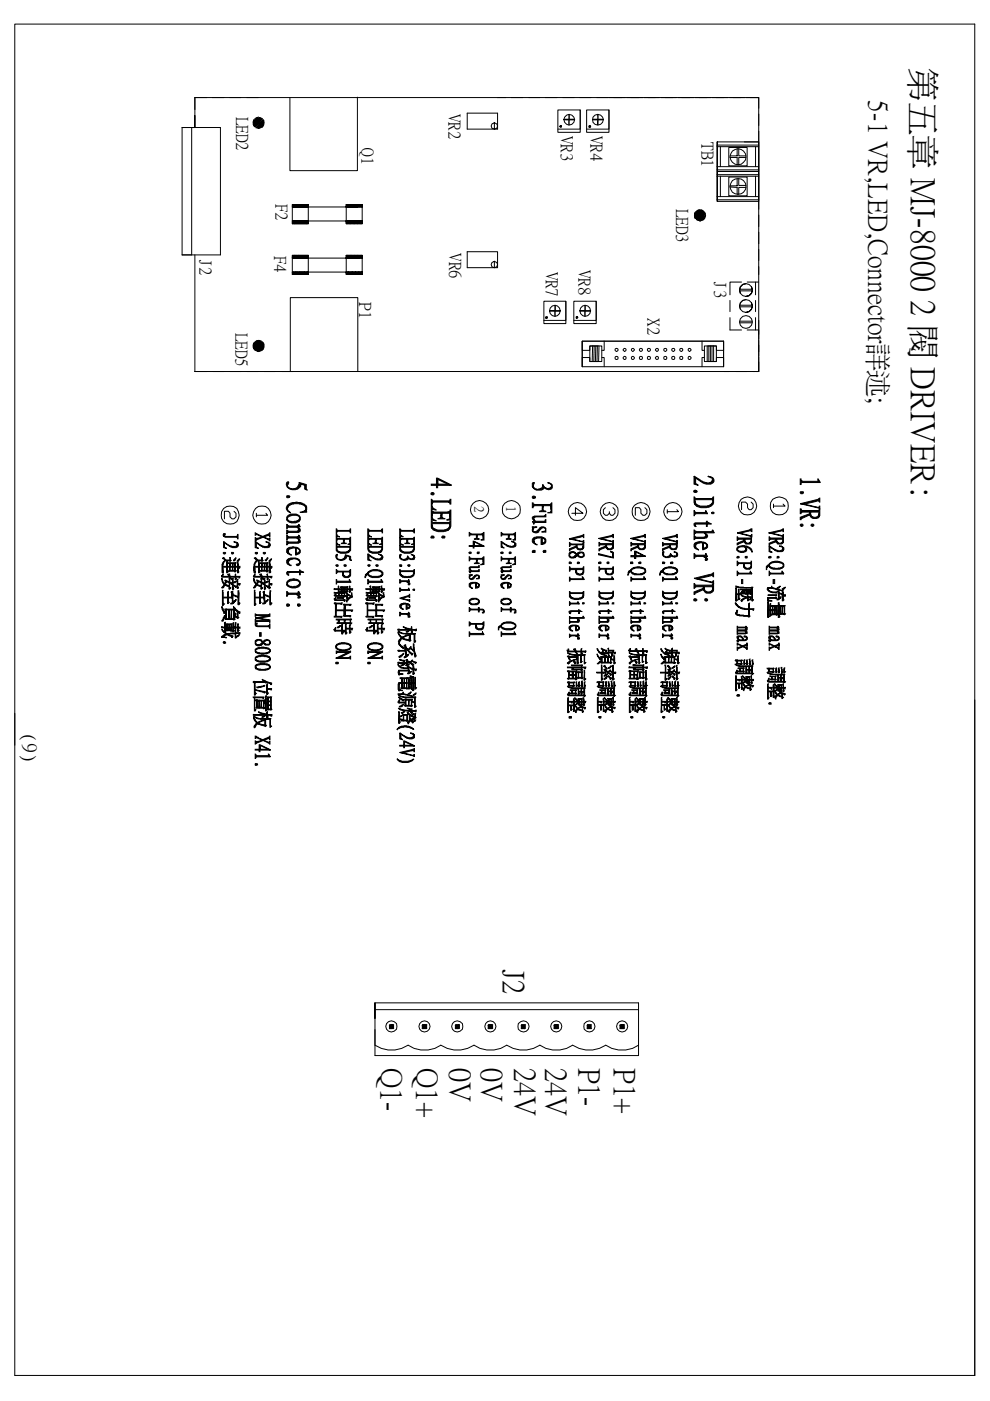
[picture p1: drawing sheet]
<svg xmlns="http://www.w3.org/2000/svg" width="210mm" height="297mm" viewBox="0 0 210 297" stroke-linecap="round" stroke-linejoin="round" font-family="sans-serif">
<defs><g id="words">
<text font-size="7.1" x="193.5" y="14.4" transform="rotate(90 193.5 14.4)">第五章 MJ-8000 2 閥 DRIVER:</text>
<g font-size="6.3">
<text x="106.9" y="205.5" transform="rotate(90 106.9 205.5)">J2</text>
<text x="81" y="226.3" transform="rotate(90 81 226.3)">Q1-</text>
<text x="88.6" y="226.3" transform="rotate(90 88.6 226.3)">Q1+</text>
<text x="95.6" y="226.3" transform="rotate(90 95.6 226.3)">0V</text>
<text x="102.3" y="226.3" transform="rotate(90 102.3 226.3)">0V</text>
<text x="109.4" y="226.3" transform="rotate(90 109.4 226.3)">24V</text>
<text x="115.9" y="226.3" transform="rotate(90 115.9 226.3)">24V</text>
<text x="123" y="226.3" transform="rotate(90 123 226.3)">P1-</text>
<text x="130.5" y="226.3" transform="rotate(90 130.5 226.3)">P1+</text>
</g>
<text font-size="5.7" x="184.4" y="21.3" transform="rotate(90 184.4 21.3)">5-1 VR,LED,Connector詳述;</text>
<text font-size="4.2" x="5" y="155.5" transform="rotate(90 5 155.5)">(9)</text>
<g font-size="3.6">
<text x="50.3" y="24.8" transform="rotate(90 50.3 24.8)">LED2</text>
<text x="95.3" y="24.2" transform="rotate(90 95.3 24.2)">VR2</text>
<text x="119.1" y="28.8" transform="rotate(90 119.1 28.8)">VR3</text>
<text x="125.4" y="28.8" transform="rotate(90 125.4 28.8)">VR4</text>
<text x="76.9" y="31.4" transform="rotate(90 76.9 31.4)">Q1</text>
<text x="148.9" y="30.2" transform="rotate(90 148.9 30.2)">TB1</text>
<text x="58.6" y="43.2" transform="rotate(90 58.6 43.2)">F2</text>
<text x="143.6" y="44.3" transform="rotate(90 143.6 44.3)">LED3</text>
<text x="95.4" y="53.7" transform="rotate(90 95.4 53.7)">VR6</text>
<text x="42.5" y="54.9" transform="rotate(90 42.5 54.9)">J2</text>
<text x="58.3" y="54.2" transform="rotate(90 58.3 54.2)">F4</text>
<text x="115.9" y="57.6" transform="rotate(90 115.9 57.6)">VR7</text>
<text x="122.9" y="57.3" transform="rotate(90 122.9 57.3)">VR8</text>
<text x="151.6" y="59.6" transform="rotate(90 151.6 59.6)">J3</text>
<text x="76.4" y="64.1" transform="rotate(90 76.4 64.1)">P1</text>
<text x="50.1" y="70.6" transform="rotate(90 50.1 70.6)">LED5</text>
<text x="137.5" y="67.5" transform="rotate(90 137.5 67.5)">X2</text>
</g>
<g font-size="2.8">
<text x="100.8" y="107.3" transform="rotate(90 100.8 107.3)">2</text>
<text x="107.5" y="107.3" transform="rotate(90 107.5 107.3)">1</text>
</g>
</g></defs>
<g fill="none" stroke="#000" stroke-width=".21">
<path d="M38.6 27h8.1v27h-8.1zM40.6 27v27M41.3 20.7v6.3v-2.5M41.3 20.7h119.6v2.3M41.3 20.7v2.5M54.5 24.9l-.8 .9M54.8 27.2h.1M55 24.9l-1.3 1.4M55.2 24.9l-1.5 1.5M55.4 25l-1.6 1.6a1.19 1.19 0 0 1 1-1.8l-1.1 1.2M55.5 25.1l-1.7 1.7M55.6 25.2l-1.7 1.7"/>
<path d="M55.8 26.7l-.3 .3M55.8 25.3l-1.7 1.7M55.9 25.4a1.19 1.19 0 0 1-1.1 1.8M55.9 25.5l-1.6 1.6M56 26.3l-1 .9M56 26l-1.2 1.2M56 25.9l-1.4 1.3M56 25.6l-1.6 1.5M75.8 20.6v15.6h-14.3v-15.5M99.1 24h6.4v3.4h-6.4zM104.8 26v1.4l-.5-.2-.2-.5 .2-.4 .5-.3 .5 .3 .2 .4-.2 .5-.5 .2M118.3 23.3h4.7v4.8h-4.7z"/>
<path d="M118.7 26.8l.2-.2 .1 .1v.3h-.2zM118.9 26.6l-.2 .2M119 26.8l-.1 .2M119 26.6l-.3 .3M119.5 25.3h2.3a1.12 1.12 0 0 1-1.4 1.2 1.12 1.12 0 0 1-.6-1.7 1.12 1.12 0 0 1 1.9 0l.1 .5M123 23.3v4.1h-4.7M124.4 23.3h4.7v4.8h-4.7zM124.9 26.7h.3v.3h-.3zM125.1 26.6l-.2 .2M125.1 26.7l-.2 .3M125.2 26.8l-.2 .2M125.6 25.3h2.3a1.16 1.16 0 0 1-1.4 1.3 1.16 1.16 0 0 1-.6-1.9 1.16 1.16 0 0 1 1.9 .1l.1 .5"/>
<path d="M129.1 23.3v4.1h-4.7M152.1 36.4h8.8M152.1 31.1h8.8M152.1 35.3h8.8M152.1 36h8.8M152.1 30.8h8.8M152.1 37.4h8.8M152.1 37h8.8M152.7 31.1v4.2M152.7 37.4v4.3M154.5 31.3h3.9v3.9h-3.9zM154.5 37.5h3.9v4h-3.9z"/>
<path d="M154.8 33.4h1.5v1.5M154.8 39.7h1.5v1.5M156.3 31.5v1.5h-1.5M156.3 37.9v1.5h-1.5M156.5 34.9h.1M156.6 31.5v1.5h1.6M156.6 37.9v1.4h1.6M158.2 33.4h-1.6v1.5M158.2 39.7h-1.6v1.5M159.1 20.7h1.8v58.1M160.2 31.1v4.2M160.2 37.4v4.3"/>
<path d="M160.9 24.2v2.4M160.9 27.8v16.6M160.9 30.1h-8.8v12.6h8.8M41.3 54v24.8h119.6M62 54.1h3.4v4.1h-3.4zM62 43.4h3.4v4h-3.4zM62 54.2l.5 .5M62 54.3l.3 .4M62 54.5l.2 .2M62 54.6l.1 .1M62 57.8l.4 .4M62 57.9l.3 .3"/>
<path d="M62 58l.1 .2M62 58.1l.1 .1M62 43.4l.5 .5M62 43.5l.3 .4M62 43.6l.2 .3M62 43.7l.1 .2M62 46.9l.4 .5M62 47.1l.3 .3M62 47.2l.1 .2M62 47.4h.1M62.1 54.1l.5 .6M62.1 57.7l.6 .5"/>
<path d="M62.1 43.4l.5 .5M62.1 46.8l.6 .6M62.1 54.1l.6 .6M62.1 43.4l.6 .5M62.2 57.7l.5 .5M62.2 46.8l.5 .6M62.3 54.1l.5 .6M62.3 57.7l.6 .5M62.3 43.4l.5 .5M62.3 46.8l.6 .6M62.4 54.1l.5 .6M62.4 43.4l.5 .5"/>
<path d="M62.5 54.1l.6 .6M62.5 57.7l.5 .5M62.5 43.4l.6 .5M62.5 46.8l.5 .6M62.6 57.7l.5 .5M62.6 46.8l.5 .6M62.7 54.1l.5 .6M62.7 57.7l.5 .5M62.7 43.4l.5 .5M62.7 46.8l.5 .6M62.7 54.1l.6 .6M62.7 43.4l.6 .5"/>
<path d="M62.8 57.7l.5 .5M62.8 46.8l.5 .6M62.9 54.1l.5 .6M62.9 57.7l.6 .5M62.9 43.4l.5 .5M62.9 46.8l.6 .6M63 54.1l.6 .6M63 43.4l.6 .5M63.1 57.7l.5 .5M63.1 46.8l.5 .6M63.2 54.1l.5 .6M63.2 57.7l.6 .5"/>
<path d="M63.2 43.4l.5 .5M63.2 46.8l.6 .6M63.2 54.1l.6 .6M63.2 43.4l.6 .5M63.3 54.1l.6 .6M63.3 57.7l.5 .5M63.3 43.4l.6 .5M63.3 46.8l.5 .6M63.4 57.7l.5 .5M63.4 46.8l.5 .6M63.5 54.1l.5 .6M63.5 57.7l.6 .5"/>
<path d="M63.5 43.4l.5 .5M63.5 46.8l.6 .6M63.6 54.1l.6 .6M63.6 43.4l.6 .5M63.7 57.7l.5 .5M63.7 46.8l.5 .6M63.8 54.1l.5 .6M63.8 57.7l.5 .5M63.8 43.4l.5 .5M63.8 46.8l.5 .6M63.9 54.1l.6 .6M63.9 57.7l.5 .5"/>
<path d="M63.9 43.4l.6 .5M63.9 46.8l.5 .6M64 57.7l.5 .5M64 46.8l.5 .6M64.1 54.1l.5 .6M64.1 57.7l.6 .5M64.1 43.4l.5 .5M64.1 46.8l.6 .6M64.2 54.1l.6 .6M64.2 43.4l.6 .5M64.3 57.7l.5 .5M64.3 46.8l.5 .6"/>
<path d="M64.3 54.1l.6 .6M64.3 57.7l.6 .5M64.3 43.4l.6 .5M64.3 46.8l.6 .6M64.4 54.1l.5 .6M64.4 43.4l.5 .5M64.5 54.1l.6 .6M64.5 57.7l.5 .5M64.5 43.4l.6 .5M64.5 46.8l.5 .6M64.6 57.7l.5 .5M64.6 46.8l.5 .6"/>
<path d="M64.7 54.1l.5 .6M64.7 57.7l.6 .5M64.7 43.4l.5 .5M64.7 46.8l.6 .6M64.8 54.1l.6 .6M64.8 43.4l.6 .5M64.9 57.7l.5 .5M64.9 46.8l.5 .6M64.9 54.1l.5 .5M64.9 57.7l.5 .3M64.9 43.4l.5 .4M64.9 46.8l.5 .5"/>
<path d="M65 54.1l.4 .4M65 43.4l.4 .2M65.1 57.7l.3 .2M65.1 46.8l.3 .3M65.2 54.1l.2 .3M65.2 57.7l.2 .1M65.2 43.4l.2 .1M65.2 46.8l.2 .2M65.3 54.1l.1 .1M65.3 43.4h.1M73.4 54.1h3.4v4.1h-3.4zM73.4 43.4h3.4v4h-3.4z"/>
<path d="M73.4 58.1l.1 .1M73.4 58l.3 .2M73.4 57.9l.3 .3M73.4 57.8l.4 .4M73.4 57.7l.6 .5M73.4 54.6l.2 .1M73.4 54.5l.3 .2M73.4 54.3l.4 .4M73.4 54.2l.5 .5M73.4 47.4h.1M73.4 47.2l.3 .2M73.4 47.1l.3 .3"/>
<path d="M73.4 47l.4 .4M73.4 46.8l.6 .6M73.4 43.8l.2 .1M73.4 43.6l.3 .3M73.4 43.5l.4 .4M73.4 43.4l.5 .5M73.5 54.1l.6 .6M73.5 43.4l.6 .5M73.6 57.7l.5 .5M73.6 46.8l.5 .6M73.7 57.7l.6 .5M73.7 54.1l.5 .6"/>
<path d="M73.7 46.8l.6 .6M73.7 43.4l.5 .5M73.7 54.1l.6 .6M73.7 43.4l.6 .5M73.8 57.7l.5 .5M73.8 54.1l.6 .6M73.8 46.8l.5 .6M73.8 43.4l.6 .5M73.9 57.7l.5 .5M73.9 46.8l.5 .6M74 57.7l.6 .5M74 54.1l.5 .6"/>
<path d="M74 46.8l.6 .6M74 43.4l.5 .5M74.1 54.1l.6 .6M74.1 43.4l.6 .5M74.2 57.7l.5 .5M74.2 46.8l.5 .6M74.3 57.7l.5 .5M74.3 54.1l.5 .6M74.3 46.8l.5 .6M74.3 43.4l.5 .5M74.3 54.1l.6 .6M74.3 43.4l.6 .5"/>
<path d="M74.4 57.7l.5 .5M74.4 46.8l.5 .6M74.5 57.7l.6 .5M74.5 54.1l.5 .6M74.5 46.8l.6 .6M74.5 43.4l.5 .5M74.6 54.1l.5 .6M74.6 43.4l.5 .5M74.7 57.7l.5 .5M74.7 54.1l.6 .6M74.7 46.8l.5 .6M74.7 43.4l.6 .5"/>
<path d="M74.8 57.7l.5 .5M74.8 46.8l.5 .6M74.8 57.7l.6 .5M74.8 54.1l.6 .6M74.8 46.8l.6 .6M74.8 43.4l.6 .5M74.9 54.1l.6 .6M74.9 43.4l.6 .5M75 57.7l.5 .5M75 46.8l.5 .6M75.1 57.7l.6 .5M75.1 54.1l.5 .6"/>
<path d="M75.1 46.8l.6 .6M75.1 43.4l.5 .5M75.2 54.1l.5 .6M75.2 43.4l.5 .5M75.3 57.7l.5 .5M75.3 54.1l.6 .6M75.3 46.8l.5 .6M75.3 43.4l.6 .5M75.4 57.7l.5 .5M75.4 46.8l.5 .6M75.4 57.7l.6 .5M75.4 54.1l.5 .6"/>
<path d="M75.4 46.8l.6 .6M75.4 43.4l.5 .5M75.5 54.1l.6 .6M75.5 43.4l.6 .5M75.6 57.7l.5 .5M75.6 46.8l.5 .6M75.7 57.7l.6 .5M75.7 54.1l.5 .6M75.7 46.8l.6 .6M75.7 43.4l.5 .5M75.8 54.1l.5 .6M75.8 43.4l.5 .5"/>
<path d="M75.9 57.7l.5 .5M75.9 54.1l.6 .6M75.9 46.8l.5 .6M75.9 43.4l.6 .5M75.9 57.7l.6 .5M75.9 46.8l.6 .6M76 57.7l.6 .5M76 54.1l.5 .6M76 46.8l.6 .6M76 43.4l.5 .5M76.1 54.1l.6 .6M76.1 43.4l.6 .5"/>
<path d="M76.2 57.7l.5 .5M76.2 46.8l.5 .6M76.3 54.1l.5 .6-14.8-.1M76.3 57.7l.5 .5M76.3 43.4l.5 .5h-14.8M76.3 46.8l.5 .6M76.4 54.1l.4 .5M76.4 43.4l.4 .4M76.5 57.7l.3 .3M76.5 46.8l.3 .5M76.5 57.7l.3 .2M76.5 54.1l.3 .4"/>
<path d="M76.5 46.8l.3 .3M76.5 43.4l.3 .3M76.6 54.1l.2 .3M76.6 43.4l.2 .1M76.7 57.7l.1 .2M76.7 54.1l.1 .1M76.7 46.8l.1 .2M76.7 43.4l.1 .1M76.8 46.8h-14.8l.5 .6M76.9 57.7h-14.9l.5 .5M99.1 53.4h6.4v3.4h-6.4zM104.8 55.4v1.4l-.5-.2-.2-.5 .2-.4 .5-.3 .5 .3 .2 .4-.2 .5-.5 .2"/>
<path d="M147.8 46.7l1.6-1.6a1.19 1.19 0 0 1-1 1.7h.1M148.1 44.5l-.9 .8M148.3 44.5l-1.1 1.1M148.4 44.5a1.19 1.19 0 0 0-1.1 1.8M148.6 44.5l-1.4 1.3M148.8 44.5l-1.6 1.5M148.9 44.6l-1.6 1.6M149.1 44.6l-1.7 1.7M149.2 44.8l-1.6 1.6M149.4 46.3l-.3 .3M149.4 44.9l-1.7 1.7M149.5 45.9l-.8 .9"/>
<path d="M149.5 45.4l-1.3 1.4M149.5 45.2l-1.5 1.6M149.6 45.7l-1.3 1.1M152.1 41.7h8.8M152.1 42.4h8.8M156.5 41.2h.1M157.2 59.8h-2.4v2.7M158.4 59.8h2.5M160.2 59.8v2.7M160.9 45.6v2.4M160.9 49.2v2.5M160.9 52.9v2.3"/>
<path d="M160.9 56.5v1.7M53.7 73.3l1.1-1.1a1.19 1.19 0 0 0-1 1.7M54.3 74.4l1.6-1.6a1.19 1.19 0 0 1-1.1 1.7M54.5 72.2l-.8 .8M54.8 74.5h.1M55 72.2l-1.3 1.3M55.2 72.2l-1.5 1.5M55.4 72.2l-1.6 1.7M55.5 72.4l-1.7 1.6M55.6 72.5l-1.7 1.7M55.8 74l-.3 .3M55.8 72.6l-1.7 1.7"/>
<path d="M56 73.6l-1 .9M56 73.3l-1.2 1.2M56 73.1l-1.4 1.4M56 72.9l-1.6 1.6M61.6 78.7v-15.6h14.3v15.7M115.3 63.9h4.7v4.7h-4.7zM115.7 67.2h.3v.3h-.3zM115.8 67.2l-.1 .1M116 67.2l-.3 .2M116.1 67.3l-.3 .2M116.5 65.9h2.3a1.14 1.14 0 0 1-1.5 1.1 1.14 1.14 0 0 1-.5-1.8 1.14 1.14 0 0 1 1.8 .1l.2 .6M120 63.9v4h-4.7"/>
<path d="M121.7 63.9h4.7v4.7h-4.7zM122.2 67.2l.1-.1 .2 .2-.2 .2-.1-.1zM122.3 67.1l-.1 .2M122.4 67.2l-.2 .2M122.5 67.3l-.2 .2M122.9 65.9h2.3a1.14 1.14 0 0 1-1.5 1.1 1.14 1.14 0 0 1-.5-1.8 1.14 1.14 0 0 1 1.9 .1l.1 .6M123.4 72.3h30v5.5h-30zM123.4 72.3v2h1.7v-1h1.7M125.1 73.3h2.5v3.4h-2.5zM125.6 73.3v3.4M126 73.3l-.1 3.4M126.3 73.3l-.1 3.4"/>
<path d="M126.4 63.9v4h-4.7M126.7 73.3l-.1 3.4M127 73.3l-.1 3.4M127.6 75.8h.5v2M128.1 72.3v2h-.5M130.5 73.9h.5v.5l-.3 .1-.2-.1zM132.2 75.6h.5v.5h-.5l-.1-.2zM132.2 73.9h.5l.1 .3-.4 .3-.3-.3zM133.9 75.6h.5l.1 .3-.1 .2h-.5zM133.9 73.9h.3l.3 .3-.3 .3-.3-.3zM135.6 73.9h.5v.5l-.2 .1-.3-.1zM137.3 73.9h.5v.5l-.2 .1-.3-.1z"/>
<path d="M139.1 75.6h.4v.5h-.4l-.2-.2zM139.1 73.9h.4l.1 .3-.3 .3-.4-.3zM140.8 73.9h.5v.5l-.2 .1-.3-.1zM142.5 73.9h.5v.5l-.3 .1-.2-.1zM144.2 73.9h.5v.5l-.3 .1-.2-.1zM146 75.6h.4l.2 .3-.2 .2h-.4zM146 73.9h.2l.4 .3-.4 .3-.3-.3zM148.8 72.3v2h.6M149.4 73.3h2.5v3.4h-2.5zM149.4 75.8h-.6v2M149.9 73.3v3.4M150.3 73.3v3.4"/>
<path d="M150.6 73.3v3.4M151 73.3v3.4M151.3 73.3v3.4M153.4 72.3v2h-1.5v-1h-1.8M153.4 72.3v5.5v-2h-1.5v.9h-1.8M153.4 72.3h-30v5.5v-2h1.7v.9h1.7M154.8 63.7v2.4M154.8 67.3v2.7h2.4M156.8 61.7h2.7M156.8 61.3h2.7M156.8 68.1h2.7M156.8 68.4h2.7"/>
<path d="M156.8 64.7h2.7M156.8 65.1h2.7M157 60.8a1.36 1.36 0 0 1 2.3 0 1.36 1.36 0 0 1-1.1 2.1 1.35 1.35 0 0 0 1.1-2.1 1.36 1.36 0 0 1-1.1 2.1 1.36 1.36 0 0 1-1.2-2.1zM158.2 60.1a1.35 1.35 0 0 0-1.2 2.1M158.2 63.5a1.35 1.35 0 0 0-1.2 2.1M158.2 62.9h.1M158.4 70h2.5M159.3 64.2a1.37 1.37 0 0 1-.9 2 1.37 1.37 0 0 1-1.6-1.6 1.37 1.37 0 0 1 2-.9 1.36 1.36 0 0 1 .7 1.5 1.36 1.36 0 0 1-1.3 1M160.2 63.7v2.4M160.2 67.3v2.7M160.9 67.9v4M160.9 72.2v3.4"/>
<path d="M160.9 75.7v3.1M49.6 108.4l.4 .4v.8l-.4 .4h-.4l-.4-.4v-.8l-.4-.4h-.8v1.6M54.4 108.8v.8M56.4 108.8l.3 .4h-2.3M121.2 108.8h2.4l-1.6-1.2v1.6M128.4 107.6l-.5 .5v.7l.5 .4h.4l.4-.4M130 107.6l.4 .5v.7l-.4 .4h-.5l-.3-.4v-.3M136.7 107.6l.5 .5v.7l-.5 .4h-.4l-.4-.4v-.7l-.3-.5h-.9v1.6M141.5 108.1v.7M143.5 108.1l.3 .4h-2.3M159.3 106.5l.4 .4v.7l-.4 .5h-.5l-.3-.5v-.7l-.4-.4h-.9v1.6M164 106.9v.7"/>
<path d="M166 106.9l.5 .4h-2.5M3.1 151.2v140.4h203.6v-286.5h-203.6v152.9M79.5 218.3v3.3a6.4 6.4 0 0 0 7 0 6.2 6.2 0 0 0 7 0 6.4 6.4 0 0 0 7 0 6.2 6.2 0 0 0 6.9 0 6.4 6.4 0 0 0 7.1 0 6.2 6.2 0 0 0 6.9 0 6.4 6.4 0 0 0 7 0 6.2 6.2 0 0 0 7 0M79.5 212.6h55.9v11.2h-55.9v-11.2v3.3M79.5 214.1h55.9M82.5 217.4l.8 .7M82.5 217.5l.6 .6M82.5 217.8l.3 .3M82.5 218l.1 .1M82.6 217.2l.9 .8M82.9 217.2l.6 .6M83.1 217.2l.4 .3"/>
<path d="M83.3 217.2l.2 .1M89.5 217.4l.8 .7M89.5 217.5l.6 .6M89.5 217.8l.3 .3M89.5 218l.1 .1M89.6 217.2l.9 .8M89.8 217.2l.7 .6M90.1 217.2l.4 .3M90.3 217.2l.2 .1M96.5 217.4l.8 .7M96.5 217.5l.5 .6M96.5 217.8l.4 .3"/>
<path d="M96.5 218l.1 .1M96.6 217.2l.9 .8M96.9 217.2l.6 .6M97.1 217.2l.4 .3M97.3 217.2l.2 .1M103.5 217.4l.8 .7M103.5 217.5l.6 .6M103.5 217.8l.3 .3M103.5 218v.1M103.5 217.2l1 .8M103.8 217.2l.7 .6M104.1 217.2l.4 .3"/>
<path d="M104.3 217.2l.2 .1M110.5 217.4l.8 .7M110.5 217.5l.6 .6M110.5 217.8l.3 .3M110.5 218l.1 .1M110.6 217.2l.8 .8M110.8 217.2l.6 .6M111.1 217.2l.3 .3M111.3 217.2l.1 .1M117.4 217.4l.9 .7M117.4 217.5l.6 .6M117.4 217.8l.4 .3"/>
<path d="M117.4 218l.1 .1M117.5 217.2l.9 .8M117.8 217.2l.6 .6M118 217.2l.4 .3M118.3 217.2l.1 .1M124.5 217.4l.8 .7M124.5 217.5l.6 .6M124.5 217.8l.3 .3M124.5 218v.1M124.5 217.2l.9 .8M124.8 217.2l.6 .6M125.1 217.2l.3 .3"/>
<path d="M125.3 217.2l.1 .1M131.4 217.4l.8 .7M131.4 217.5l.6 .6M131.4 217.8l.3 .3M131.4 218l.1 .1M131.5 217.2l.9 .8M131.7 217.2l.7 .6M132 217.2l.4 .3M132.2 217.2l.2 .1"/>
<circle cx="156.5" cy="33.3" r="1.7"/>
<circle cx="156.5" cy="39.5" r="1.7"/>
<circle cx="130.7" cy="75.9" r=".35"/>
<circle cx="135.9" cy="75.9" r=".35"/>
<circle cx="137.6" cy="75.9" r=".35"/>
<circle cx="141" cy="75.9" r=".35"/>
<circle cx="142.7" cy="75.9" r=".35"/>
<circle cx="144.4" cy="75.9" r=".35"/>
<circle cx="158.2" cy="68.3" r="1.36"/>
<circle cx="48.8" cy="109.2" r="1.92"/>
<circle cx="55.5" cy="109.2" r="1.92"/>
<circle cx="101.7" cy="108.1" r="1.93"/>
<circle cx="108.4" cy="108.1" r="1.95"/>
<circle cx="122.4" cy="108.4" r="1.9"/>
<circle cx="129.2" cy="108.4" r="1.9"/>
<circle cx="135.9" cy="108.4" r="1.9"/>
<circle cx="142.7" cy="108.4" r="1.9"/>
<circle cx="158.5" cy="107.2" r="1.92"/>
<circle cx="165.2" cy="107.2" r="1.95"/>
<circle cx="83" cy="217.6" r="1.2"/>
<circle cx="90" cy="217.6" r="1.18"/>
<circle cx="97" cy="217.6" r="1.2"/>
<circle cx="104" cy="217.6" r="1.18"/>
<circle cx="111" cy="217.6" r="1.2"/>
<circle cx="117.9" cy="217.6" r="1.18"/>
<circle cx="124.9" cy="217.6" r="1.2"/>
<circle cx="131.9" cy="217.6" r="1.18"/>
</g>
<g fill="#000" stroke="#000" stroke-width=".21">
<path d="M87.1 146l.1 .1z"/>
<path d="M47.4 113.1h.4v.3h-.3l-.1 .3z" fill-rule="evenodd"/>
<path d="M47.4 119.1l.4-.3-.6 .9v1.7h-.1v-1.7z" fill-rule="evenodd"/>
<path d="M47.4 117.1a.21 .21 0 0 1 .4 .1 .21 .21 0 0 1-.2 .3l-.3-.2z" fill-rule="evenodd"/>
<path d="M47.4 114.8l.2 .3v.8l.4 .4-.6-.2z" fill-rule="evenodd"/>
<path d="M48.1 119.1h.2l-.1 2.3z" fill-rule="evenodd"/>
<path d="M47.2 118.3l.3-.1 .3 .5h1v.3l-1-.1-.5-.5h-.1z" fill-rule="evenodd"/>
<path d="M48.7 118.2h.2l-.1 .8z" fill-rule="evenodd"/>
<path d="M48.9 118.6l.1 .2-.2 .2z" fill-rule="evenodd"/>
<path d="M49.1 117.1a.21 .21 0 0 1 .4 .1 .21 .21 0 0 1-.2 .3l-.2-.1z" fill-rule="evenodd"/>
<path d="M50 118.2v.2l-.1 .3-.4 .2z" fill-rule="evenodd"/>
<path d="M49.9 119.3h.2l-.2 .2z" fill-rule="evenodd"/>
<path d="M47.4 114.8l.9 .7 .7 .3a.87 .87 0 0 0 1.3-.3v-.2v.6a1.56 1.56 0 0 1-1.7-.1z" fill-rule="evenodd"/>
<path d="M47.5 113.5v.2h.3h2.2a.28 .28 0 0 0 .4 0 .28 .28 0 0 0 0-.4l.1 .9h-.1a.26 .26 0 0 0-.1-.3 .26 .26 0 0 0-.3 0h-2.2l-.4-.2z" fill-rule="evenodd"/>
<path d="M50.3 119.2h.2v2.2z" fill-rule="evenodd"/>
<path d="M49.6 114.8h.1a.72 .72 0 0 1 .7 .4 .72 .72 0 0 1 0 .7l-.1-.7z" fill-rule="evenodd"/>
<path d="M50.7 118.5l.1 .1-.3 .4h-.2z" fill-rule="evenodd"/>
<path d="M54.3 118.9l.2-.1-.5 .9v1.7l-.2-.4v-.8l.1-.8z" fill-rule="evenodd"/>
<path d="M54.1 114.8l.3 .3v.8l.4 .4-.7-.2z" fill-rule="evenodd"/>
<path d="M54.8 119.1h.1v2.3z" fill-rule="evenodd"/>
<path d="M53.9 118.3l.3-.1 .4 .5h.9v.3l-1-.1z" fill-rule="evenodd"/>
<path d="M55.5 118.2h.1l-.1 .8z" fill-rule="evenodd"/>
<path d="M54.1 113l1.6 .7-.2 .1-.7-.3a.42 .42 0 0 0-.7 0z" fill-rule="evenodd"/>
<path d="M55.6 118.6l.2 .2-.3 .2z" fill-rule="evenodd"/>
<path d="M55.8 117.2a.22 .22 0 0 1 .3-.1 .22 .22 0 0 1 0 .4z" fill-rule="evenodd"/>
<path d="M56.6 118.3l.1-.1 .1 .2-.3 .5h-.2l-.1-.2 .3-.1z" fill-rule="evenodd"/>
<path d="M56.6 119.3h.3l-.3 .2z" fill-rule="evenodd"/>
<path d="M54.2 114.8l1 .7a1.72 1.72 0 0 0 1.8 .2l.1-.4v.6l-.3 .2-1.1-.1z" fill-rule="evenodd"/>
<path d="M55.9 113.8l.7 .4a.32 .32 0 0 0 .4 .1 .32 .32 0 0 0 .2-.2l-.1 .6v-.2l-1.3-.6z" fill-rule="evenodd"/>
<path d="M54.1 114l.2 .2h.3l2.3-.9 .3-.3-.1 .7a.24 .24 0 0 0-.1-.2 .24 .24 0 0 0-.3 .1l-2.4 .9-.1 .2z" fill-rule="evenodd"/>
<path d="M57.1 119.2h.1v2.2h-.1z" fill-rule="evenodd"/>
<path d="M56.4 114.8a.76 .76 0 0 1 .8 1l-.1 .1v-.6z" fill-rule="evenodd"/>
<path d="M57 118.9l.6-.4-.1 .1a.29 .29 0 0 1-.2 .4 .29 .29 0 0 1-.3-.1z" fill-rule="evenodd"/>
<path d="M60.8 105.2l.4-.1a.22 .22 0 0 1 .2 .3 .22 .22 0 0 1-.3 .1l-.3-.1z" fill-rule="evenodd"/>
<path d="M60.8 102.3l.2-.2a.38 .38 0 0 1 .2 .4 .38 .38 0 0 1-.2 .3v.5l-.3-.5z" fill-rule="evenodd"/>
<path d="M61 107.8v.4l.6 .5-.6-.4z" fill-rule="evenodd"/>
<path d="M60.9 118.7l.2-.1v.8l.2 .3 .4 .1a.8 .8 0 0 1-.8-1.1z" fill-rule="evenodd"/>
<path d="M61.1 116.9l.1 .4 .6 .3-.1 .1-.7-.3z" fill-rule="evenodd"/>
<path d="M60.8 112.4h.1a.39 .39 0 0 0 .6 .2h1.5l.3-.4-.1 .7h-2.1l-.2 .3z" fill-rule="evenodd"/>
<path d="M60.8 114.7h.1a.39 .39 0 0 0 .6 .2h1.2a.47 .47 0 0 0 .6-.3l-.1 .6h-2l-.3 .3z" fill-rule="evenodd"/>
<path d="M61 110v.1a1.57 1.57 0 0 0 1.7 .4l.5-.2 .3-.5-.1 .6a1.97 1.97 0 0 1-2.5-.1z" fill-rule="evenodd"/>
<path d="M61 116.3l.1-.1a2.06 2.06 0 0 1 2.4 .2v.4l-.3-.4-.5-.2v1.4v-1.4a1.96 1.96 0 0 0-1.6 .5l-.1 .7-.2-.3v-.6z" fill-rule="evenodd"/>
<path d="M62.8 119.7l.2-.1a.37 .37 0 0 0 .4-.1 .37 .37 0 0 0 .1-.3v.5a.35 .35 0 0 1-.3 .2 .35 .35 0 0 1-.4-.2z" fill-rule="evenodd"/>
<path d="M61 109.4a1.94 1.94 0 0 1 2.7 .3v.5l-.2 .2v-.6a.86 .86 0 0 0-1.2-.6 1.37 1.37 0 0 0-1.3 .7l-.1 .4-.1-.6z" fill-rule="evenodd"/>
<path d="M60.8 111.2l.5 .3h1.7l.4-.3 .3 .5-2.7 .1-.2 .2z" fill-rule="evenodd"/>
<path d="M63 111.8a.57 .57 0 0 1 .6 .3 .57 .57 0 0 1-.2 .7l-.1-.6z" fill-rule="evenodd"/>
<path d="M60.8 113.5l.4 .3h1.8l.4-.3 .3 .6h-2.6l-.3 .3z" fill-rule="evenodd"/>
<path d="M63 114.2a.57 .57 0 0 1 .7 .5v.2l-.4 .2v-.6z" fill-rule="evenodd"/>
<path d="M62.7 116.2v1.1a.6 .6 0 0 0 .8-.5v-.4a.64 .64 0 0 1 .1 .8 .64 .64 0 0 1-.6 .3l-.3 .1z" fill-rule="evenodd"/>
<path d="M61.1 118.5h.1a1.83 1.83 0 0 1 2.5 .6v.4l-.2 .2v-.5a1.34 1.34 0 0 0-2.4 0z" fill-rule="evenodd"/>
<path d="M60.9 107.2l.1-.1a3 3 0 0 1 3.9 .1v.5a1.68 1.68 0 0 0-1.8-.9h-.2a1.82 1.82 0 0 0-1.9 1v.5l-.3-.4z" fill-rule="evenodd"/>
<path d="M63.7 108.6l.7-.2 .5-.4v.5h.1z" fill-rule="evenodd"/>
<path d="M64.9 107.2l.1 .3v.6l-.1 .3z" fill-rule="evenodd"/>
<path d="M61 103a1.38 1.38 0 0 0 1.5 .6 1.38 1.38 0 0 0 1-1.3l1.4 .4v1l.2 .2-.5-.2v-.8l-.8-.3a1.72 1.72 0 0 1-2.7 .9l-.1-.2z" fill-rule="evenodd"/>
<path d="M71.2 117.7l.2-.2a.27 .27 0 0 1 .2 .3 .27 .27 0 0 1-.2 .3v.3z" fill-rule="evenodd"/>
<path d="M71.3 112.1l.2 1.4 .6 .3-.8-.1z" fill-rule="evenodd"/>
<path d="M71.3 113.9l.2 1.4 .6 .3-.8-.2z" fill-rule="evenodd"/>
<path d="M73 114.3v.8l.4 .2-1-.1a.28 .28 0 0 0 .3 0 .28 .28 0 0 0 .1-.4z" fill-rule="evenodd"/>
<path d="M71.3 115.6h.1a.26 .26 0 0 0 .1 .3 .26 .26 0 0 0 .3 0l2.4-.1v.4v-.2h-2.7l-.1 .1v.7z" fill-rule="evenodd"/>
<path d="M71.4 114l.1 .2 2.8-.1-.1 .8-.1-.6h-1.1l-.2 .5v-.5h-1.3l-.1 .2v.3z" fill-rule="evenodd"/>
<path d="M71.4 112.3l.2 .2h2.4l.3-.4v.9l-.2-.4h-2.6l-.1 .4z" fill-rule="evenodd"/>
<path d="M74.3 113.9v1.5h-.6l.2-.1a.26 .26 0 0 0 .3-.1 .26 .26 0 0 0 0-.3z" fill-rule="evenodd"/>
<path d="M71.4 116.2a1.28 1.28 0 0 0 1.7 .8 .89 .89 0 0 0 1.1-.8v-.4l.1-.2v.7a1.24 1.24 0 0 1-1.6 1 1.48 1.48 0 0 1-1.3-.5z" fill-rule="evenodd"/>
<path d="M71.4 118.1a1.01 1.01 0 0 0 1.1 .5 1.01 1.01 0 0 0 .7-1l1.1 .4v.6l.2 .2-.4-.2v-.5l-.5-.2a1.34 1.34 0 0 1-2.2 .5z" fill-rule="evenodd"/>
<path d="M78 119.8a.22 .22 0 0 1 .3-.1 .22 .22 0 0 1 0 .4z" fill-rule="evenodd"/>
<path d="M78 117.5l.2 .3v.8l.5 .3-.7-.2z" fill-rule="evenodd"/>
<path d="M78 113.9l.1 .1v1.1l.6 .5-.7-.2z" fill-rule="evenodd"/>
<path d="M78 112.1l.1 .1 .1 1.4 .6 .2-.8-.1z" fill-rule="evenodd"/>
<path d="M79.8 114.3v.6a.26 .26 0 0 0 .1 .3 .26 .26 0 0 0 .3 0l-1.1 .1 .4-.2z" fill-rule="evenodd"/>
<path d="M78.1 114l.1 .2 2.7-.1v.8v-.6h-1.1l-.2 .5v-.5h-1.3l-.2 .1v.4z" fill-rule="evenodd"/>
<path d="M78 115.6l.2 .3 2.7-.1v.4v-.2h-2.7l-.1 .8-.1-.4z" fill-rule="evenodd"/>
<path d="M78.1 117.5l1.4 .9a1.15 1.15 0 0 0 1.4-.2v-.1v.5l-.2 .1-1.1-.1-1.4-.8z" fill-rule="evenodd"/>
<path d="M78.1 112.3l.3 .2h2.4l.3-.4v.9l-.2-.4h-2.7l-.1 .4z" fill-rule="evenodd"/>
<path d="M81 113.9l.1 1.5h-.7l.3-.1a.26 .26 0 0 0 .3-.1 .26 .26 0 0 0-.1-.3z" fill-rule="evenodd"/>
<path d="M78.1 116.2a.92 .92 0 0 0 1.2 .8h.1a1.42 1.42 0 0 0 1.5-.4l.1-1 .1 .7a1.21 1.21 0 0 1-1.4 1 1.81 1.81 0 0 1-1.6-.5z" fill-rule="evenodd"/>
<path d="M80.3 117.5a.7 .7 0 0 1 .7 1l-.1 .1v-.7z" fill-rule="evenodd"/>
<path d="M84.8 117.6h.3l-.2 .2-.1 .6-.1-.5z" fill-rule="evenodd"/>
<path d="M84.8 112.1l.1 .2v1.1l.2 .3 .4 .1-.7-.1z" fill-rule="evenodd"/>
<path d="M84.8 113.9l.1 .1v.8a.74 .74 0 0 0 .6 .8l-.7-.2z" fill-rule="evenodd"/>
<path d="M86.4 117.9v.1z" fill-rule="evenodd"/>
<path d="M86.4 114.3v.6l.5 .4h-1l.4-.2z" fill-rule="evenodd"/>
<path d="M86.4 119.8a.22 .22 0 0 1 .4-.1 .22 .22 0 0 1 0 .4z" fill-rule="evenodd"/>
<path d="M84.9 114l.1 .2 2.7-.1v.8l-.1-.6h-1.2l-.1 .5v-.5h-1.3l-.1 .5z" fill-rule="evenodd"/>
<path d="M84.8 115.6l.2 .3 2.7-.1v.4l-.1-.2h-2.6l-.2 .8z" fill-rule="evenodd"/>
<path d="M87.2 117.5l.5 .2 .1 .4z" fill-rule="evenodd"/>
<path d="M84.9 112.3l.3 .2h2.3l.4-.4v.9l-.3-.4h-2.7v.4z" fill-rule="evenodd"/>
<path d="M87.7 114l.2-.1v1.5h-.7a.44 .44 0 0 0 .5-.5z" fill-rule="evenodd"/>
<path d="M84.9 116.2a.99 .99 0 0 0 1.4 .8h.1a1.08 1.08 0 0 0 1.3-.8v-.5l.2-.1v.7a1.4 1.4 0 0 1-1.8 1l-1-.3-.2-.1z" fill-rule="evenodd"/>
<path d="M84.9 118.1a.77 .77 0 0 0 .9 .5 .77 .77 0 0 0 .6-.7 .71 .71 0 0 0 .7 .6 .71 .71 0 0 0 .7-.4v-.3a.63 .63 0 0 1-.2 .9 .63 .63 0 0 1-.9-.3 1.23 1.23 0 0 1-1.9 0z" fill-rule="evenodd"/>
<path d="M91.5 113.7a.27 .27 0 0 1 .4 0 .27 .27 0 0 1 0 .4l-.5-.1z" fill-rule="evenodd"/>
<path d="M91.4 105.9h.2v1a1.17 1.17 0 0 0 .9 1.2l-1.1-.1z" fill-rule="evenodd"/>
<path d="M91.4 108.1l.2 .2 .1 1.6 .8 .5-1.1-.1z" fill-rule="evenodd"/>
<path d="M93.7 108.8v.7a.37 .37 0 0 0 .1 .4 .37 .37 0 0 0 .4 0l.1 .1h-1.4l.5-.2z" fill-rule="evenodd"/>
<path d="M93.8 113.7a.27 .27 0 0 1 .4 0 .27 .27 0 0 1-.1 .4h-.3l-.2-.2z" fill-rule="evenodd"/>
<path d="M91.4 110.4l.4 .4 3.5-.1v.5v-.2h-3.5l-.2 .2v.8l-.2-.2z" fill-rule="evenodd"/>
<path d="M91.6 108.3l.4 .3h2.8l.6-.2-.1 1.2v-.8h-1.6l-.2 .7v-.7h-1.6a.42 .42 0 0 0-.3 .3 .42 .42 0 0 0 0 .4z" fill-rule="evenodd"/>
<path d="M91.6 106l.2 .2h3.4l.2-.3h.2v1h-.2l-.1-.4h-.3h-3.1l-.3 .1v.3z" fill-rule="evenodd"/>
<path d="M95.4 108.1h.2v2.2l-.9-.1a.48 .48 0 0 0 .6-.6z" fill-rule="evenodd"/>
<path d="M91.6 111.3a1.38 1.38 0 0 0 1.7 1.1h.3a1.41 1.41 0 0 0 1.7-1l.1-1h.2v1a1.68 1.68 0 0 1-2 1.3h-.5a1.93 1.93 0 0 1-1.5-.7z" fill-rule="evenodd"/>
<path d="M92.5 101.4h.3l2.9 1.5-2.9-1.3v1.8h-.3v-.5h-1.1v-.3h1.1z" fill-rule="evenodd"/>
<path d="M92.8 101.6v1h2.1l.8 .3h-2.9z" fill-rule="evenodd"/>
<path d="M99.4 117.2a.26 .26 0 0 1 .3-.2 .26 .26 0 0 1 .2 .3l-.3 .1z" fill-rule="evenodd"/>
<path d="M101.2 113.4v.7l.4 .2h-1l.4-.1z" fill-rule="evenodd"/>
<path d="M101.2 118.6v.6l.4 .3h-1l.4-.2z" fill-rule="evenodd"/>
<path d="M99.5 112.9l.2 .2 .3 .1h2l.4-.1v.9v-.6h-1.2l-.2 .5v-.5h-1.3l-.2 .3z" fill-rule="evenodd"/>
<path d="M99.5 118.1l.4 .3h2.3l.2-.2v1v-.6h-1.2l-.2 .5v-.5h-1.3l-.2 .3z" fill-rule="evenodd"/>
<path d="M102.4 113l.2-.1v1.6h-.7l.4-.1 .1-.2z" fill-rule="evenodd"/>
<path d="M100.3 114.8l2.3 1.1-2.1-1.1v1.4h-.2v-.3h-.8v-.2h.8z" fill-rule="evenodd"/>
<path d="M100.5 114.8v.9h1.6l.5 .2h-2.1z" fill-rule="evenodd"/>
<path d="M102.4 118.1h.2v1.6h-.7l.5-.3z" fill-rule="evenodd"/>
<path d="M106.3 114.8l.1 .3v.8l.4 .3-.5-.2z" fill-rule="evenodd"/>
<path d="M107.9 113.4v.8l.5 .1h-1l.4-.2z" fill-rule="evenodd"/>
<path d="M107.9 118.6v.7l.5 .2h-1l.4-.3z" fill-rule="evenodd"/>
<path d="M106.3 114.8l1.3 .8a1.02 1.02 0 0 0 1.5-.2v.5l-1 .1-1.7-.9z" fill-rule="evenodd"/>
<path d="M106.3 112.9l.1 .2 .4 .1h2l.4-.1v.9l-.1-.6h-1.2l-.1 .5v-.5h-1.3l-.2 .3z" fill-rule="evenodd"/>
<path d="M106.3 118.1l.3 .3h2.3l.3-.2v1l-.1-.6h-1.2l-.1 .5v-.5h-1.3l-.2 .3z" fill-rule="evenodd"/>
<path d="M109.2 112.9l.1 1.6h-.6l.1-.1a.34 .34 0 0 0 .4-.4z" fill-rule="evenodd"/>
<path d="M109.2 118.1l.1 1.6h-.6l.5-.4z" fill-rule="evenodd"/>
<path d="M108.5 114.8a.74 .74 0 0 1 .7 .2 .74 .74 0 0 1 .1 .8l-.2 .1v-.7z" fill-rule="evenodd"/>
<path d="M112.9 102.5l.4-.2-.3 1.1-.1-.2z" fill-rule="evenodd"/>
<path d="M112.9 110.6h.6v.2l-.4 .3z" fill-rule="evenodd"/>
<path d="M112.9 111.7l.9 .1-.8 .2v.3v-.5z" fill-rule="evenodd"/>
<path d="M113.2 114.7l.2 .5 .5 .3-.7-.3z" fill-rule="evenodd"/>
<path d="M115.1 102.7v.2z" fill-rule="evenodd"/>
<path d="M113 114.2a2.29 2.29 0 0 1 2.6 0v.4l-.2-.4-.5-.2v1.4h-.2v-1.4a1.62 1.62 0 0 0-1.5 .6v.6l-.3-.4z" fill-rule="evenodd"/>
<path d="M113 111.8v.5a.49 .49 0 0 0 .4 .4 .49 .49 0 0 0 .6-.2l.2-.3a.87 .87 0 0 1 1.5-.2v.3a.49 .49 0 0 0-.4-.4 .49 .49 0 0 0-.6 .2l-.4 .5a.75 .75 0 0 1-1.1 .3 .75 .75 0 0 1-.2-1.1z" fill-rule="evenodd"/>
<path d="M115.1 107.2v.9l.2 .2 .4 .2-1.3-.1a.46 .46 0 0 0 .6-.4z" fill-rule="evenodd"/>
<path d="M113.2 110l.3 .5h2l.2-.3v.6h-2.2v-.2l-.4-.3z" fill-rule="evenodd"/>
<path d="M112.9 109.7l.4-.3h2l.4-.3v.5h-2.2l-.3 .2-.1 .5z" fill-rule="evenodd"/>
<path d="M114.9 112.7l.6-.1 .2-.1v.3z" fill-rule="evenodd"/>
<path d="M115.7 112v.7z" fill-rule="evenodd"/>
<path d="M114.9 114l.1 1.1a.47 .47 0 0 0 .6-.5v-.4a.74 .74 0 0 1 0 .9 .74 .74 0 0 1-.7 .3z" fill-rule="evenodd"/>
<path d="M112.9 106.6l.1 .1a.43 .43 0 0 0 .7 .3h3l.1-.2v1.3v-.8l-.1-.1h-1.6l-.1 .8v-.8h-1.4a.4 .4 0 0 0-.4 0 .4 .4 0 0 0-.2 .4h-.1z" fill-rule="evenodd"/>
<path d="M116.2 102.3l.6 .3 .1 .4-.2-.4z" fill-rule="evenodd"/>
<path d="M116.9 106.6l.1 2.1h-.8a.47 .47 0 0 0 .5-.1 .47 .47 0 0 0 .1-.5z" fill-rule="evenodd"/>
<path d="M113.1 103a.99 .99 0 0 0 1.1 .7 .99 .99 0 0 0 .9-1 1.1 1.1 0 0 0 1.8 .5v-.6a.73 .73 0 0 1 0 1 .73 .73 0 0 1-.9 .1h-.1a.48 .48 0 0 0-.8 0 1.75 1.75 0 0 1-2.1-.3z" fill-rule="evenodd"/>
<path d="M120.7 116.4l1.5-.6v.2l-1.3 .5-.1 .3z" fill-rule="evenodd"/>
<path d="M120.7 117.6a.71 .71 0 0 0 .7 .5 .71 .71 0 0 0 .7-.5l.1-.1v.5a.93 .93 0 0 1-1.5 0z" fill-rule="evenodd"/>
<path d="M122.3 115.5v.1a.69 .69 0 0 0 .5 .8 .69 .69 0 0 0 .8-.5l.1 .4a.87 .87 0 0 1-1.4-.1z" fill-rule="evenodd"/>
<path d="M120.6 114.2l2.8-.6 .3-.3 .1 .7a.28 .28 0 0 0-.2-.3 .28 .28 0 0 0-.3 .1l-2 .4z" fill-rule="evenodd"/>
<path d="M120.6 114.2h.7l1.9 .6h.5l.1-.2v.4z" fill-rule="evenodd"/>
<path d="M120.7 115l.5 .3h2.2l.4-.3v1.1l-.1 .2-.2-.8h-1.2v.7l-.1-.7h-1.2l-.3 .4z" fill-rule="evenodd"/>
<path d="M122.5 117.6a.63 .63 0 0 0 .6 .5 .63 .63 0 0 0 .6-.5l.1 .4a.86 .86 0 0 1-1.4-.2z" fill-rule="evenodd"/>
<path d="M120.7 117.2a.99 .99 0 0 1 1.6 .3 .85 .85 0 0 1 .9-.5 .85 .85 0 0 1 .7 .8l-.1 .2-.1-.4a.55 .55 0 0 0-.5-.4 .55 .55 0 0 0-.5 .3l-.4 .5-.1-.5a.79 .79 0 0 0-.8-.4 .79 .79 0 0 0-.7 .5v.4z" fill-rule="evenodd"/>
<path d="M127 116.4l1.4-.6 .1 .2-1.3 .5-.1 .3z" fill-rule="evenodd"/>
<path d="M129.5 116.9l.4 .1v1.1v-.8l-.4-.3z" fill-rule="evenodd"/>
<path d="M128.6 115.5a.69 .69 0 0 0 .6 .9 .69 .69 0 0 0 .8-.6v.5a1.02 1.02 0 0 1-1.5-.1z" fill-rule="evenodd"/>
<path d="M126.9 114.2l2.7-.6 .4-.3v.7a.42 .42 0 0 0-.6-.2l-1.8 .4z" fill-rule="evenodd"/>
<path d="M126.9 114.2l2.6 .6h.4l.1-.2v.4z" fill-rule="evenodd"/>
<path d="M127 115h.1a.3 .3 0 0 0 .1 .3 .3 .3 0 0 0 .4 0h2.3l.1-.3v1.2v.1l-.1-.8h-1.3l-.1 .7-.1-.7h-1.1l-.3 .3z" fill-rule="evenodd"/>
<path d="M126.9 117.4l3 .7v-1.1l.1 .1v1.2l-3.1-.7z" fill-rule="evenodd"/>
<path d="M133.8 116.4l1.4-.6v.2l-1.3 .5v.3z" fill-rule="evenodd"/>
<path d="M135.5 119.2a.21 .21 0 0 1 .3 0 .21 .21 0 0 1 0 .3h-.3z" fill-rule="evenodd"/>
<path d="M135.3 115.5a.73 .73 0 0 0 .6 .9 .73 .73 0 0 0 .8-.6v.5a1.03 1.03 0 0 1-1.4-.1z" fill-rule="evenodd"/>
<path d="M133.7 114.2l2.7-.6 .3-.3 .1 .7a.33 .33 0 0 0-.2-.3 .33 .33 0 0 0-.4 .1l-1.8 .4z" fill-rule="evenodd"/>
<path d="M133.7 114.2l2.6 .6h.4l.1-.2v.4z" fill-rule="evenodd"/>
<path d="M133.8 115h.1a.3 .3 0 0 0 .1 .3 .3 .3 0 0 0 .4 0h1.9a.26 .26 0 0 0 .3 0 .26 .26 0 0 0 .1-.3v1.3v-.8h-1.4v.7l-.1-.7h-1.2l-.2 .3z" fill-rule="evenodd"/>
<path d="M134.5 116.9h.3l2.1 1.1-2.1-1v1.4h-.3v-.3h-.7v-.3h.7z" fill-rule="evenodd"/>
<path d="M134.8 117v.8h1.6l.5 .2-2.1 .1z" fill-rule="evenodd"/>
<path d="M140.5 117h.3l-.2 .8-.1-.2z" fill-rule="evenodd"/>
<path d="M140.5 116.4l1.5-.6v.2l-1.3 .5-.2 .3z" fill-rule="evenodd"/>
<path d="M142.1 115.5a.69 .69 0 0 0 .5 .9 .69 .69 0 0 0 .8-.6v.5a.93 .93 0 0 1-1.3-.1z" fill-rule="evenodd"/>
<path d="M142.9 117a.55 .55 0 0 1 .6 .5z" fill-rule="evenodd"/>
<path d="M140.5 114.2l2.7-.6 .3-.3 .1 .7a.33 .33 0 0 0-.2-.3 .33 .33 0 0 0-.4 .1l-1.9 .4z" fill-rule="evenodd"/>
<path d="M140.5 114.2l2.6 .6h.3l.2-.2v.4z" fill-rule="evenodd"/>
<path d="M140.5 115l.2 .3h2.3a.39 .39 0 0 0 .6-.3v1l-.2 .3v-.8h-1.3v.7l-.1-.7h-1.2l-.3 .3z" fill-rule="evenodd"/>
<path d="M140.6 117.5a.77 .77 0 0 0 .9 .6 .77 .77 0 0 0 .7-.8 .92 .92 0 0 0 1.1 .6l.2-.3v-.4a.58 .58 0 0 1 0 .7 .58 .58 0 0 1-.8 .2 .38 .38 0 0 0-.3-.2 .38 .38 0 0 0-.3 .2 1.19 1.19 0 0 1-1.5-.3z" fill-rule="evenodd"/>
<path d="M147.2 104h.4a.22 .22 0 0 1 .1 .3 .22 .22 0 0 1-.2 .1 .28 .28 0 0 1-.3-.1 .28 .28 0 0 1 0-.3z" fill-rule="evenodd"/>
<path d="M147.4 111.4l.2 .3-.2-.1z" fill-rule="evenodd"/>
<path d="M147.2 101l.3 .4v1.2l.5 .3-.8-.3z" fill-rule="evenodd"/>
<path d="M147.5 115.8l.1 .4 .6 .3-.1 .1-.7-.3z" fill-rule="evenodd"/>
<path d="M147.2 113.6l.4 .3h1.5a.46 .46 0 0 0 .6-.4v.6l-2.3 .1-.2 .2z" fill-rule="evenodd"/>
<path d="M149.6 117.4v.1z" fill-rule="evenodd"/>
<path d="M149.6 118.4l.1-.1v.5l-.2-.1z" fill-rule="evenodd"/>
<path d="M147.2 115.3a2.09 2.09 0 0 1 2.7 0v.4l-.1-.4-.7-.2-.1 1.4v-1.4a1.27 1.27 0 0 0-1.5 .6l-.1 .6-.2-.4z" fill-rule="evenodd"/>
<path d="M147.2 108.2v.2a.39 .39 0 0 0 .6 .3h1.6l.3-.4 .3 .6h-2.4l-.4 .4z" fill-rule="evenodd"/>
<path d="M149.3 113a.61 .61 0 0 1 .6 .4 .61 .61 0 0 1-.2 .7v-.8z" fill-rule="evenodd"/>
<path d="M149.1 115.1v1.1a.6 .6 0 0 0 .8-.5v-.4a.67 .67 0 0 1 0 .8 .67 .67 0 0 1-.6 .3l-.2 .1z" fill-rule="evenodd"/>
<path d="M147.2 117.4l.3 .3h2l.2-.3 .3 .6h-2.3l-.5 .4z" fill-rule="evenodd"/>
<path d="M149.3 118l.3 .1a.4 .4 0 0 1 .3 .3 .4 .4 0 0 1 0 .4h-.2v-.5z" fill-rule="evenodd"/>
<path d="M147.2 111l.2-.1h2.4v-.4h.1l.2 .3 .7 .3h-.9v.5h-.1v-.5h-2.2l-.2 .2v.3l-.2-.2z" fill-rule="evenodd"/>
<path d="M147.2 101l1.2 .7a2.22 2.22 0 0 0 2.5 .4l.1-.4v.7a2.12 2.12 0 0 1-2.2-.2l-1.3-.8z" fill-rule="evenodd"/>
<path d="M147.2 105.4l.3 .3 3.6-.1v.5l-.1-.2h-3.6l-.1 1.1-.1-.5z" fill-rule="evenodd"/>
<path d="M147.3 106.2a1.45 1.45 0 0 0 1.9 1.1 1.65 1.65 0 0 0 1.9-.9l.1-1 .1 .9a1.47 1.47 0 0 1-1.7 1.3h-.4a2.7 2.7 0 0 1-1.9-.6z" fill-rule="evenodd"/>
<path d="M150.2 101a1.14 1.14 0 0 1 1.2 1.1l-.4 .3v-1l-.9-.4z" fill-rule="evenodd"/>
<path d="M147.2 112.4l.5 .3h3.1l.3-.3 .4 .6h-3.7a.38 .38 0 0 0-.4 0 .38 .38 0 0 0-.2 .3z" fill-rule="evenodd"/>
<path d="M156.3 115.2l1.4-.6 .1 .2-1.3 .5-.1 .2z" fill-rule="evenodd"/>
<path d="M156.4 116.4a1.02 1.02 0 0 0 1.8 0v.5a1.49 1.49 0 0 1-1.8-.1z" fill-rule="evenodd"/>
<path d="M158 116.1l.1-.1 .2 .4-.1 .5v-.5z" fill-rule="evenodd"/>
<path d="M157.9 114.3a.69 .69 0 0 0 .5 .9 .69 .69 0 0 0 .9-.6v.5a1.03 1.03 0 0 1-1.4 0z" fill-rule="evenodd"/>
<path d="M156.3 119l.2 .3h2.7l.1-.1v.5l-.1-.2h-1.4l-.1 .8-.1-.8h-1l-.3 .4z" fill-rule="evenodd"/>
<path d="M156.3 113.8l.2 .3h2.7l.1-.3v1.2v.1l-.1-.8h-1.3v.7l-.2-.7h-1.2l-.2 .3z" fill-rule="evenodd"/>
<path d="M157.8 119.8a.73 .73 0 0 0 .8 .7 .73 .73 0 0 0 .7-.8v-.7v.8a.76 .76 0 0 1-.2 .8 .76 .76 0 0 1-.9 .1l-.5-.4z" fill-rule="evenodd"/>
<path d="M156.3 113l3.1-.9v.6l-.6-.1-1.9 .5z" fill-rule="evenodd"/>
<path d="M156.3 113l2.4 .5a.45 .45 0 0 0 .7-.2l-.1 .5z" fill-rule="evenodd"/>
<path d="M156.3 116.1l.3-.2 .5-.1a1.87 1.87 0 0 1 2.4 1.2h-.2a1.08 1.08 0 0 0-1.3-.9 1.12 1.12 0 0 0-1.6 .3v.4l-.2-.2z" fill-rule="evenodd"/>
<path d="M163.1 115.7l.1 .3v.8l.5 .3-.6-.1z" fill-rule="evenodd"/>
<path d="M163.1 115.2l1.4-.6 .1 .2-1.4 .5v.2z" fill-rule="evenodd"/>
<path d="M163.1 115.7l1.2 .8a1.24 1.24 0 0 0 1.6-.1v-.1v.6l-.1 .1h-1l-1.6-1z" fill-rule="evenodd"/>
<path d="M164.7 114.3a.69 .69 0 0 0 .5 .8 .69 .69 0 0 0 .8-.5v.5a.99 .99 0 0 1-1.4-.1z" fill-rule="evenodd"/>
<path d="M163 113l2.9-.7 .2-.2v.6l-.2-.1h-.3l-1.9 .5z" fill-rule="evenodd"/>
<path d="M163 113l2.5 .5a.36 .36 0 0 0 .6-.2l-.1 .5-.1-.1z" fill-rule="evenodd"/>
<path d="M163.1 113.8h.1a.3 .3 0 0 0 .1 .3 .3 .3 0 0 0 .4 0h1.9a.26 .26 0 0 0 .3 0 .26 .26 0 0 0 .1-.3v1.3l-.1-.8h-1.2l-.1 .7-.1-.7h-1.3l-.1 .3z" fill-rule="evenodd"/>
<path d="M163.3 119.3l.5-.2 1.1-.1 1.1 .4 .1 .4a1.69 1.69 0 0 0-1.7-.6 1.12 1.12 0 0 0-1.2 .6v-.3z" fill-rule="evenodd"/>
<path d="M165.3 115.7a.77 .77 0 0 1 .8 1l-.2 .1v-.7z" fill-rule="evenodd"/>
<path d="M162.7 119.8l.5-.2a.52 .52 0 0 0 .3 .7l1.2 .2a1.9 1.9 0 0 0 1.4-.6v-.4a.97 .97 0 0 1-1.2 1.2h-.2a1.69 1.69 0 0 1-1.7-.7l-.4 .2-.1 .6v-.6z" fill-rule="evenodd"/>
<path d="M169.7 104.3h.2a.25 .25 0 0 1 .4 0 .25 .25 0 0 1-.1 .4h-.4z" fill-rule="evenodd"/>
<path d="M169.7 109.7l2-.8v.3l-1.8 .7-.1 .3h-.1z" fill-rule="evenodd"/>
<path d="M171.9 108.6a.9 .9 0 0 0 .7 1.1 .9 .9 0 0 0 1.1-.9v.8a1.23 1.23 0 0 1-1.9-.2z" fill-rule="evenodd"/>
<path d="M169.7 106.8l3.5-.9 .6-.3v.9l-.1-.3h-.4l-2.8 .7z" fill-rule="evenodd"/>
<path d="M169.7 106.8l3.3 .7a.6 .6 0 0 0 .8-.2l-.1 .6v-.2z" fill-rule="evenodd"/>
<path d="M169.7 107.9h.1a.42 .42 0 0 0 .3 .4 .42 .42 0 0 0 .4-.1h2.6a.52 .52 0 0 0 .7-.3v1.4l-.1 .3-.1-1h-1.7l-.1 .8-.2-.8h-1.5l-.4 .3z" fill-rule="evenodd"/>
<path d="M173.4 101.5l.5 .8-.4-.4z" fill-rule="evenodd"/>
<path d="M169.7 101.5h.1v.4l.4 .2h3.1l.2-.2 .4 .4h-3.9l-.2 .4h-.1z" fill-rule="evenodd"/>
<path d="M47.2 120.3l.1 1.2z" fill-rule="evenodd"/>
<path d="M47.2 121.8v.2z" fill-rule="evenodd"/>
<path d="M47.2 125.2h.1l-.1 3.2z" fill-rule="evenodd"/>
<path d="M47.5 129.9v.2z" fill-rule="evenodd"/>
<path d="M47.5 123.9v.5l-.4 .3-.1-.1z" fill-rule="evenodd"/>
<path d="M47.2 125.5v2.4l.4 .1-.4 .4z" fill-rule="evenodd"/>
<path d="M47.6 130.5l.1 .3-.4 .8-.3 .1z" fill-rule="evenodd"/>
<path d="M46.9 133h.8v.1h-.7z" fill-rule="evenodd"/>
<path d="M47 128.6l.2 .1 .2 .8a.32 .32 0 0 1 .3 .2 .32 .32 0 0 1-.2 .4z" fill-rule="evenodd"/>
<path d="M47.6 132l.2-.1v2.1z" fill-rule="evenodd"/>
<path d="M47.1 122.5l.3 1.1a.25 .25 0 0 0 .3 0 .25 .25 0 0 0 .1-.3l.1-.1v.4l-.3 .6-.1-.4-.4-.6z" fill-rule="evenodd"/>
<path d="M47.7 129.1h.2v2.1v-1.9h-.2z" fill-rule="evenodd"/>
<path d="M47.8 132.3v1.3l.1 .1-.1 .3z" fill-rule="evenodd"/>
<path d="M47 133.5l.8 .6 .2 .4-.6-.4z" fill-rule="evenodd"/>
<path d="M47.4 120.1h.7v.2h-.7z" fill-rule="evenodd"/>
<path d="M47.1 134.9l.3-.3v.4l.7 .2h-1.1z" fill-rule="evenodd"/>
<path d="M47.8 133h.3v.1h-.3z" fill-rule="evenodd"/>
<path d="M47.9 132.3h.3l-.1 1.2v-1.1z" fill-rule="evenodd"/>
<path d="M47.2 126.6h1.1v.2h-1.1z" fill-rule="evenodd"/>
<path d="M48.2 119.4v1.6l.2 .2-.2 .2z" fill-rule="evenodd"/>
<path d="M48.3 125.5l.1-.1-.1 2.6z" fill-rule="evenodd"/>
<path d="M48.2 133h.3v.5v-.4h-.3z" fill-rule="evenodd"/>
<path d="M47.7 123h.1l.8 .4v.2l-.5-.3-.2 .3v-.4z" fill-rule="evenodd"/>
<path d="M47.8 123.9l.8 .2v.2l-.6-.1z" fill-rule="evenodd"/>
<path d="M48.3 126.8v.7l.3 .2-.3 .3z" fill-rule="evenodd"/>
<path d="M48.2 120.1h.5v.8v-.6h-.5z" fill-rule="evenodd"/>
<path d="M48.7 120.1v1h-.2v-.2h.2z" fill-rule="evenodd"/>
<path d="M48.3 121.8l.4-.1-.1 .5-.3-.3z" fill-rule="evenodd"/>
<path d="M48.5 122.6h.2l-.1 2.3z" fill-rule="evenodd"/>
<path d="M48.7 123.6v.9l.2 .2-.3 .2z" fill-rule="evenodd"/>
<path d="M48.7 132.4v.6h.3v.5v-.4h-.3z" fill-rule="evenodd"/>
<path d="M48.2 132.4v1.1h.3v-.5l.2 .1v.4h.3v-.5v.8l-.8-.1z" fill-rule="evenodd"/>
<path d="M48.9 122.4l.2 .5-.2-.2z" fill-rule="evenodd"/>
<path d="M48.7 123v.4l.2 .1a.22 .22 0 0 1 .3 .1 .22 .22 0 0 1-.2 .3l-.3-.3z" fill-rule="evenodd"/>
<path d="M48.9 125.5l.3-.1v1.2l-.1-1z" fill-rule="evenodd"/>
<path d="M49 132.3h.2l-.1 .1z" fill-rule="evenodd"/>
<path d="M48.8 119.5v.6h.5v.2h-.5z" fill-rule="evenodd"/>
<path d="M48.2 132.3h.8l.1 1.2 .2 .1-.2 .2-.1-1.4h-.3v.7l-.2-.1v-.6h-.3v1.3h-.2z" fill-rule="evenodd"/>
<path d="M48.3 125.8v.8h.9v-1.2l.2-.1-.1 2.2-.1-.7h-.9z" fill-rule="evenodd"/>
<path d="M48.9 128l.5-.3-.1 .3z" fill-rule="evenodd"/>
<path d="M49.1 133h.3v.1h-.3z" fill-rule="evenodd"/>
<path d="M49.3 122.7l.1-.1v2.4z" fill-rule="evenodd"/>
<path d="M47.4 134.6l.6-.1v-.2h.3l.2 .3 .9 .3-.1 .3-.4-.3a1.32 1.32 0 0 0-1.4-.1l-.1 .1z" fill-rule="evenodd"/>
<path d="M47.9 129.1l.1 2.1h.5l.1-1.9v1.9h.4l.1-1.9v1.9h.4v.2l-1.7-.1v-.1h.1z" fill-rule="evenodd"/>
<path d="M49.4 132.1l.1-.1-.1 2z" fill-rule="evenodd"/>
<path d="M49.4 123v1.6l.2 .1-.2 .3z" fill-rule="evenodd"/>
<path d="M49.5 133.1v.5l.2 .1-.3 .3z" fill-rule="evenodd"/>
<path d="M49.4 120.1h.4v.2h-.4z" fill-rule="evenodd"/>
<path d="M48.4 119.3h.4v1.6h.5l.1-1.4v1.4h.4v.4l-.1-.2h-1v-1.6z" fill-rule="evenodd"/>
<path d="M49.4 128.7l.1-.1 .3 .3v.2z" fill-rule="evenodd"/>
<path d="M47.2 121.9v-.1l.1 .4h1.3l.1-.5 .1 .5h1.1v.2h-1v.2l-.2-.2h-1.6l-.2-.3 .3-.1z" fill-rule="evenodd"/>
<path d="M48 129.1h1.6l.1 2.1 .2 .1-.2 .1h-.2v-2.1h-.4l-.1 1.9v-1.9h-.4l-.1 1.9v-1.9h-.5z" fill-rule="evenodd"/>
<path d="M49.5 132.4v.6l.4-.1-.1 .3-.3-.1z" fill-rule="evenodd"/>
<path d="M48.3 134.3l1.6-.1v.2l-1.1 .1h-.4z" fill-rule="evenodd"/>
<path d="M49.9 121.8l.1-.1-.1 1.3z" fill-rule="evenodd"/>
<path d="M50 130v.3l-.1 .5a.38 .38 0 0 1-.2-.3 .38 .38 0 0 1 .3-.3z" fill-rule="evenodd"/>
<path d="M49.9 132h.1v3.2z" fill-rule="evenodd"/>
<path d="M48.8 119.3h1.1v1.6l.2 .1-.2 .3-.1-1.8h-.4l-.1 1.4v-1.4h-.5v.8z" fill-rule="evenodd"/>
<path d="M49.4 125.8v1.8l.6-.5 .1 .1-.7 .8-.1-.5z" fill-rule="evenodd"/>
<path d="M50 122.4l.2 .3-.2 .2z" fill-rule="evenodd"/>
<path d="M49.4 123.5l.7-.4 .1 .1-.4 .4z" fill-rule="evenodd"/>
<path d="M49.4 124l.8 .2-.1 .3-.1 .1v-.2l-.5-.2z" fill-rule="evenodd"/>
<path d="M50 133.1v1.7l.2 .2-.2 .2z" fill-rule="evenodd"/>
<path d="M49.9 120.1h.5v.2h-.5z" fill-rule="evenodd"/>
<path d="M50 130.5l.4 .3v.3l-.4-.3z" fill-rule="evenodd"/>
<path d="M50 132.4v.6h.4v.1h-.4z" fill-rule="evenodd"/>
<path d="M50.3 122.9l.2-.1-.1 2z" fill-rule="evenodd"/>
<path d="M49.4 126.1l1.1 .3v.3l-1.1-.4z" fill-rule="evenodd"/>
<path d="M50.4 132.3h.1v1.6z" fill-rule="evenodd"/>
<path d="M50.5 119.5v1.5l.1 .2-.1 .2z" fill-rule="evenodd"/>
<path d="M50.4 123.1v1.3l.2 .2-.2 .2z" fill-rule="evenodd"/>
<path d="M50.5 125.3h.1l-.1 2.9z" fill-rule="evenodd"/>
<path d="M49.8 128.9l.1 .2 .6 .5v1.2l.1 .1-.1 .2-.1-1.4-.5-.5-.2 .1-.1-.2h.2z" fill-rule="evenodd"/>
<path d="M50.5 132.6v.9l.2 .1-.2 .3z" fill-rule="evenodd"/>
<path d="M50.2 134.9l.5-.3a.34 .34 0 0 1-.1 .3 .34 .34 0 0 1-.4 0z" fill-rule="evenodd"/>
<path d="M50.5 120.1h.4l-.1 .4z" fill-rule="evenodd"/>
<path d="M50 122v.2h.9v.2l-.1 .1-.2-.1h-.6z" fill-rule="evenodd"/>
<path d="M50.6 125.6v2.1l.3 .2-.4 .3z" fill-rule="evenodd"/>
<path d="M50.5 129.6a.29 .29 0 0 1 .3 .1 .29 .29 0 0 1-.1 .4v-.2l-.2-.1z" fill-rule="evenodd"/>
<path d="M50 134.1h.4a.3 .3 0 0 1 .3 0 .3 .3 0 0 1 .2 .3l-.9-.1z" fill-rule="evenodd"/>
<path d="M50.5 133h.4v.2l-.4-.1z" fill-rule="evenodd"/>
<path d="M50.4 123.7h.6l-.2 .4-.1-.2h-.3z" fill-rule="evenodd"/>
<path d="M54 120.3l.1 1.2z" fill-rule="evenodd"/>
<path d="M54 121.8v.2z" fill-rule="evenodd"/>
<path d="M53.9 125.2h.2l-.1 3.2z" fill-rule="evenodd"/>
<path d="M54.2 124l.1-.1v.4l-.2 .3-.3 .1z" fill-rule="evenodd"/>
<path d="M54 125.5v2.4l.3 .1-.3 .4z" fill-rule="evenodd"/>
<path d="M54.1 132.2l.4-.1-.3 .5z" fill-rule="evenodd"/>
<path d="M53.8 122.5l.1 .6 .4 .6h.1l.2-.5 .1 .4-.2 .1v.4l-.1-.1-.1 .2v-.3l-.5-.9z" fill-rule="evenodd"/>
<path d="M54.2 120.1h.7a.38 .38 0 0 1-.4 .2 .38 .38 0 0 1-.3-.2z" fill-rule="evenodd"/>
<path d="M54 126.6h1v.2h-1z" fill-rule="evenodd"/>
<path d="M55 134.1h.4v.8h-.4z" fill-rule="evenodd"/>
<path d="M54.9 119.4v1.6l.2 .2-.2 .2z" fill-rule="evenodd"/>
<path d="M55 125.5l.2-.1-.1 2.6z" fill-rule="evenodd"/>
<path d="M54.4 123l1 .4v.2l-.5-.3h-.2v.3z" fill-rule="evenodd"/>
<path d="M54.5 123.9l.9 .2v.2l-.8-.2z" fill-rule="evenodd"/>
<path d="M55 121.9l.4-.2v.5z" fill-rule="evenodd"/>
<path d="M55.1 126.8v.7l.3 .2-.3 .3z" fill-rule="evenodd"/>
<path d="M54.9 120.1h.6v.8v-.6h-.6z" fill-rule="evenodd"/>
<path d="M55.5 120.1v1h-.2v-.2h.2z" fill-rule="evenodd"/>
<path d="M55.3 122.6h.2l-.1 2.3z" fill-rule="evenodd"/>
<path d="M54.2 136.3a.66 .66 0 0 0 .6 .5 .66 .66 0 0 0 .7-.5l.1-.1v.3a.86 .86 0 0 1-1.4 .1z" fill-rule="evenodd"/>
<path d="M55.5 123.6v.9l.2 .2-.3 .2z" fill-rule="evenodd"/>
<path d="M55.6 122.4l.3 .5-.3-.2z" fill-rule="evenodd"/>
<path d="M55.5 123v.5a.28 .28 0 0 1 .4 .1 .28 .28 0 0 1 0 .3l-.4-.3z" fill-rule="evenodd"/>
<path d="M55.7 125.5l.3-.1v1.2l-.1-1z" fill-rule="evenodd"/>
<path d="M55.5 119.5v.6h.5v.2h-.5z" fill-rule="evenodd"/>
<path d="M55.1 125.8v.8h.9v-1.2l.1-.1-.1 2.2v-.7h-.9z" fill-rule="evenodd"/>
<path d="M55.7 127.9l.4-.2-.1 .3h-.3z" fill-rule="evenodd"/>
<path d="M56 122.7l.2-.1-.1 2.4z" fill-rule="evenodd"/>
<path d="M56.1 123v1.6l.3 .1-.3 .3z" fill-rule="evenodd"/>
<path d="M56.1 120.1h.5v.2h-.5z" fill-rule="evenodd"/>
<path d="M55.2 119.3h.3v1.6h.5l.1-1.4v1.4h.5v.4l-.1-.2h-1v-1.6z" fill-rule="evenodd"/>
<path d="M53.9 121.8l.1 .4h1.4v-.5l.1 .5h1.1v.2h-1v.2l-.1-.2h-1.4a.23 .23 0 0 1-.3-.1 .23 .23 0 0 1 .1-.4z" fill-rule="evenodd"/>
<path d="M56.6 121.8l.1-.1-.1 1.3z" fill-rule="evenodd"/>
<path d="M55.5 119.3h1.1v1.6l.3 .1-.3 .3v-1.8h-.5l-.1 1.4v-1.4h-.5v.8z" fill-rule="evenodd"/>
<path d="M56.7 122.4l.2 .3-.1 .2z" fill-rule="evenodd"/>
<path d="M56.2 123.4l.7-.3-.1 .3a.34 .34 0 0 1-.6 0z" fill-rule="evenodd"/>
<path d="M56 125.8l.2 1.8 .6-.5 .1 .1-.8 .8z" fill-rule="evenodd"/>
<path d="M56.1 124l.9 .2-.1 .3-.2 .1v-.2l-.6-.3z" fill-rule="evenodd"/>
<path d="M54.1 131.3l.3 .2h2.6v.3h-2.7l-.2 .1z" fill-rule="evenodd"/>
<path d="M56.6 120.1h.5v.2h-.5z" fill-rule="evenodd"/>
<path d="M54.1 130.2l.2 .1h2.8l-.1 .2h-2.6l-.3 .2z" fill-rule="evenodd"/>
<path d="M57.1 122.9l.1-.1-.1 2z" fill-rule="evenodd"/>
<path d="M56 126.1l1.2 .3v.3z" fill-rule="evenodd"/>
<path d="M54.1 131l3.1 .4v.5l-.2-.1v-.3z" fill-rule="evenodd"/>
<path d="M54.1 131l2.9-.5 .2-.3v.5l-2.4 .4z" fill-rule="evenodd"/>
<path d="M54.2 132.4l.3 .3h2.2a.34 .34 0 0 0 .4-.4l.1 .9-.1-.3h-2.5l-.4-.2z" fill-rule="evenodd"/>
<path d="M55.9 136.3a.81 .81 0 0 0 1.2 0v-.1l.1 .3a.8 .8 0 0 1-1.3-.2z" fill-rule="evenodd"/>
<path d="M54.1 137.7a1.39 1.39 0 0 0 1.6 .8l1.3-.2 .2-.3-.1 .4-.5 .2h-1.3a1.12 1.12 0 0 1-1.2-.6z" fill-rule="evenodd"/>
<path d="M54.1 139.5l.1-.1v.3a1.97 1.97 0 0 0 1.8 .5 1.03 1.03 0 0 0 1.2-.6v.4l-.6 .3-1.1 .1a1.9 1.9 0 0 1-1.4-.6z" fill-rule="evenodd"/>
<path d="M54.3 135.7a1.04 1.04 0 0 1 1.4 .3 .89 .89 0 0 1 .9-.4 .89 .89 0 0 1 .7 .7l-.1 .2-.1-.3a.61 .61 0 0 0-.6-.4 .61 .61 0 0 0-.5 .5l-.4 .2v-.3a.78 .78 0 0 0-.7-.5 .78 .78 0 0 0-.7 .6v.3l-.1-.7z" fill-rule="evenodd"/>
<path d="M54.2 137.6l.7-.3h1.1a1.02 1.02 0 0 1 1.3 .7l-.1 .2a.88 .88 0 0 0-1-.8l-1.5 .1-.4 .2-.1 .3z" fill-rule="evenodd"/>
<path d="M54.2 139.3h.1a3 3 0 0 1 2.9 .1v.6l-.1-.5-.2-.2-1.4-.2a1.44 1.44 0 0 0-1.3 .5z" fill-rule="evenodd"/>
<path d="M57.2 119.5v1.5l.2 .2-.2 .2z" fill-rule="evenodd"/>
<path d="M57.1 123.1v1.3l.3 .2-.3 .2z" fill-rule="evenodd"/>
<path d="M57.2 125.3h.2l-.1 2.9z" fill-rule="evenodd"/>
<path d="M57.2 120.1h.5l-.2 .4z" fill-rule="evenodd"/>
<path d="M56.7 122v.2h1v.2l-.1 .1-.2-.1h-.7z" fill-rule="evenodd"/>
<path d="M57.1 123.7h.6v.3l-.2 .1-.1-.2h-.3z" fill-rule="evenodd"/>
<path d="M57.3 125.6v2.1l.4 .2-.3 .3z" fill-rule="evenodd"/>
<path d="M61 121.6l.2 .3h-.2z" fill-rule="evenodd"/>
<path d="M63.2 126.4h.1v.4h-.1z" fill-rule="evenodd"/>
<path d="M61 123.7a1.09 1.09 0 0 0 1.4 .6l.9-.2 .2-.5v.5a1.95 1.95 0 0 1-2.6 0z" fill-rule="evenodd"/>
<path d="M60.9 123.3a1.71 1.71 0 0 1 2.8 .3l-.1 .5-.1-.5a.86 .86 0 0 0-1.2-.6 1.37 1.37 0 0 0-1.3 .7l-.1 .4z" fill-rule="evenodd"/>
<path d="M60.8 125.4l.4 .4h1.9l.2-.4 .4 .6h-2.4a.34 .34 0 0 0-.4 .4z" fill-rule="evenodd"/>
<path d="M62.9 126l.3 .2a.35 .35 0 0 1 .4 .2 .35 .35 0 0 1-.1 .4h-.2v-.4z" fill-rule="evenodd"/>
<path d="M61 121.2h2.5l.1-.4 .8 .6h-.7v.5h-.2v-.5h-1.9a.57 .57 0 0 0-.6 .5 .42 .42 0 0 1 0-.7z" fill-rule="evenodd"/>
<path d="M70.9 126.9l.3-.2-.1 .6h-.1z" fill-rule="evenodd"/>
<path d="M71 127.8l.2 .1-.1 2.8v-2.7h-.2z" fill-rule="evenodd"/>
<path d="M71.1 133v.8h-.1l-.2-.3 .2-.1z" fill-rule="evenodd"/>
<path d="M71.1 125.9h.2l-.1 .2z" fill-rule="evenodd"/>
<path d="M70.8 124.9l.9-.1v.2z" fill-rule="evenodd"/>
<path d="M71.5 132h.2v.2h-.2z" fill-rule="evenodd"/>
<path d="M71.7 124.3l.2-.1-.1 1.4z" fill-rule="evenodd"/>
<path d="M71.8 124.6l.1 .9z" fill-rule="evenodd"/>
<path d="M71.5 133l.7-.4-.3 .4-.3 .1z" fill-rule="evenodd"/>
<path d="M71.8 124.8h.6v.5v-.3h-.6z" fill-rule="evenodd"/>
<path d="M72.2 125.3h.2v.1h-.2z" fill-rule="evenodd"/>
<path d="M71.1 133.5l.1 .1h1.3v.2h-1.4z" fill-rule="evenodd"/>
<path d="M71.2 127.9l.1 2.8h1.3l-.2 .3-.2-.2h-1.3v-.1h.2z" fill-rule="evenodd"/>
<path d="M71.2 127.9l1.4-.1-.1 .3-1.2-.1z" fill-rule="evenodd"/>
<path d="M72.6 121.3v.5z" fill-rule="evenodd"/>
<path d="M72.5 132.4l.1-.1v2.1z" fill-rule="evenodd"/>
<path d="M72.6 132.6v1.4l.2 .1-.2 .3z" fill-rule="evenodd"/>
<path d="M71.5 126.7l1.4-.1-.1 .3h-1.3z" fill-rule="evenodd"/>
<path d="M72.5 124.8h.5v-.2v.7v-.3h-.5z" fill-rule="evenodd"/>
<path d="M70.9 126.2l.2-.1v-.2l.1 .4h.6l.1-.5v.5h.5l.1-.5v.5h.5v.2l-1.9-.1z" fill-rule="evenodd"/>
<path d="M71.3 129.3h1.7v1.2v-1h-1.7z" fill-rule="evenodd"/>
<path d="M72.8 128.1h.3l-.1 1.2v-1z" fill-rule="evenodd"/>
<path d="M71.1 126.9l.2 .3 1.7-.1a.17 .17 0 0 1 .2 .2 .17 .17 0 0 1-.2 .2l-.1-.2h-1.8z" fill-rule="evenodd"/>
<path d="M72.6 133.6h.6l-.1 .4h-.2v-.2h-.3z" fill-rule="evenodd"/>
<path d="M73.1 125.7l.1-.1-.1 .2z" fill-rule="evenodd"/>
<path d="M70.9 125.6l2.2 .1v.5l.2 .2-.3 .1v-.7h-.5l-.1 .5v-.5h-.5l-.1 .5v-.5h-.9z" fill-rule="evenodd"/>
<path d="M73.2 132.4l.2-.1-.1 2.1z" fill-rule="evenodd"/>
<path d="M73.1 124.6v.2h.5v.2h-.5z" fill-rule="evenodd"/>
<path d="M72.1 124.5l.4-.1v.9h.5l.1-.7v.7h.5v.2l-1.2-.1v-.8z" fill-rule="evenodd"/>
<path d="M73.3 133.4v.6l.3 .1-.2 .3z" fill-rule="evenodd"/>
<path d="M73.5 126.1l.2-.1v.9h-.2z" fill-rule="evenodd"/>
<path d="M73.7 126.4v.2l.1 .1-.1 .2z" fill-rule="evenodd"/>
<path d="M72.5 124.4h1.2v.9h.1l-.2 .2v-.9h-1.1v.4z" fill-rule="evenodd"/>
<path d="M73.7 124.4h.1l-.1 .2z" fill-rule="evenodd"/>
<path d="M71.3 138l.3 .2h2.4l-2.5 .1-.2 .2z" fill-rule="evenodd"/>
<path d="M73.7 124.8h.4v.2h-.4z" fill-rule="evenodd"/>
<path d="M73.3 132.6v.6h.8v.2h-.8z" fill-rule="evenodd"/>
<path d="M71.3 120.8l.4 .3h2.3l.3-.2-.1 .5v-.1h-1.4l-.1 .8-.1-.8h-1l-.3 .3z" fill-rule="evenodd"/>
<path d="M74.1 124.3l.2-.1-.1 1.4z" fill-rule="evenodd"/>
<path d="M74.1 132.5l.2-.1-.1 1.8z" fill-rule="evenodd"/>
<path d="M71.9 131.4v.6h1.1l.2-.6v.6h1.1v.3l-2.5-.1z" fill-rule="evenodd"/>
<path d="M72.8 121.5a.69 .69 0 0 0 .7 .8 .69 .69 0 0 0 .7-.9l.1-.6v.8a.88 .88 0 0 1-.6 .9 .88 .88 0 0 1-1-.4z" fill-rule="evenodd"/>
<path d="M74.2 125v.3h.1l-.1 .3z" fill-rule="evenodd"/>
<path d="M71.2 136.9l.1-.1a.63 .63 0 0 0 .4 .8l1.5 .2a1.1 1.1 0 0 0 1.1-.7v.3a2.62 2.62 0 0 1-2.4 .5 .73 .73 0 0 1-.7-1z" fill-rule="evenodd"/>
<path d="M71.2 139.6l3.1-1.6v.3l-2.3 1.2z" fill-rule="evenodd"/>
<path d="M71.2 139.6l2.6-.1 .4-.1 .1-.3v.6l-.1-.1z" fill-rule="evenodd"/>
<path d="M74 122.9l.4 .6z" fill-rule="evenodd"/>
<path d="M71.3 122.9l.2 .3 2.6-.1 .3 .4h-2.9l-.2 .3z" fill-rule="evenodd"/>
<path d="M73.6 127l.8-.5v.2l-.7 .5-.1 .4a.34 .34 0 0 1 0-.6z" fill-rule="evenodd"/>
<path d="M73.2 129.5v1h1.2l-.1 .3-.1-.1h-1z" fill-rule="evenodd"/>
<path d="M73.1 128.1l1.3 .1-.1 .2-1.1-.1v2.4h-.3z" fill-rule="evenodd"/>
<path d="M74.2 132.8v1l.2 .2-.1 .2z" fill-rule="evenodd"/>
<path d="M71.3 136.8l.7-.5h1.2a.94 .94 0 0 1 1.2 1.1h-.1v-.3a1.91 1.91 0 0 0-2.2-.5l-.5 .1-.3 .4z" fill-rule="evenodd"/>
<path d="M73.3 125.4l.1 .1a1.57 1.57 0 0 0 1.1 .9l-.1 .3v-.2l-.5-.2-.6-.6z" fill-rule="evenodd"/>
<path d="M74.3 131.3h.3l-.3 .2z" fill-rule="evenodd"/>
<path d="M71.3 131.3h3v.7l.3 .1-.3 .3v-.1v-.9h-1.1l-.2 .6v-.6h-1.1l-.2 .8v-.8h-.4z" fill-rule="evenodd"/>
<path d="M74.5 125.8l.2-.1-.1 1z" fill-rule="evenodd"/>
<path d="M74.6 126l.1 .6z" fill-rule="evenodd"/>
<path d="M74.2 124.6v.2h.6v.3l-.2 .1-.1-.2h-.3z" fill-rule="evenodd"/>
<path d="M73.2 128.3v1h1.6v.2l-.2 .2-.1-.2h-1.3z" fill-rule="evenodd"/>
<path d="M74.2 133.2h.6l-.1 .3h-.2v-.1h-.3z" fill-rule="evenodd"/>
<path d="M77.6 127.8l.3 .1v2.8v-2.7h-.3z" fill-rule="evenodd"/>
<path d="M77.6 126.9h.2l.2-.2-.1 .6h-.2z" fill-rule="evenodd"/>
<path d="M77.9 125.9l.1 .2z" fill-rule="evenodd"/>
<path d="M77.8 133h.2l-.2 .8a.22 .22 0 0 1-.2-.2 .22 .22 0 0 1 .2-.2z" fill-rule="evenodd"/>
<path d="M77.6 124.8h.9v.2h-.9z" fill-rule="evenodd"/>
<path d="M78.2 132h.3v.2h-.3z" fill-rule="evenodd"/>
<path d="M78.4 124.3l.2-.1-.1 1.4z" fill-rule="evenodd"/>
<path d="M78.6 124.6v.6l.1 .1-.1 .2z" fill-rule="evenodd"/>
<path d="M78.3 133l.7-.4-.5 .5h-.2z" fill-rule="evenodd"/>
<path d="M78.6 124.8h.6v.5v-.3h-.6z" fill-rule="evenodd"/>
<path d="M78.9 125.3h.3v.1z" fill-rule="evenodd"/>
<path d="M77.9 127.9l.1 2.8h1.2l-.1 .3-.1-.2h-1.4l.3-.1z" fill-rule="evenodd"/>
<path d="M77.9 133.5v.1h1.3v.2h-1.4z" fill-rule="evenodd"/>
<path d="M78 127.9l1.3-.1-.1 .3-1.2-.1z" fill-rule="evenodd"/>
<path d="M79.2 132.4l.2-.1-.1 2.1z" fill-rule="evenodd"/>
<path d="M79.3 132.6v1.4l.3 .1-.3 .3z" fill-rule="evenodd"/>
<path d="M78.1 126.7l1.6-.1-.1 .3h-1.4z" fill-rule="evenodd"/>
<path d="M79.2 124.8h.6v-.2v.7v-.3h-.6z" fill-rule="evenodd"/>
<path d="M77.9 125.9l.1 .4h.6l.1-.5v.5h.5v-.5v.5h.6v.2l-1.9-.1-.3-.1z" fill-rule="evenodd"/>
<path d="M78 129.3h1.8v1.2v-1h-1.8z" fill-rule="evenodd"/>
<path d="M79.6 128.1h.2v1.2v-1h-.2z" fill-rule="evenodd"/>
<path d="M77.9 126.9l.2 .3 1.8-.1v.2l-.1 .2-.1-.2h-1.8z" fill-rule="evenodd"/>
<path d="M79.3 133.6h.6l-.1 .4-.1-.2h-.4z" fill-rule="evenodd"/>
<path d="M79.9 125.6l-.1 .2z" fill-rule="evenodd"/>
<path d="M77.6 125.6l2.2 .1v.5l.2 .2-.2 .1v-.7h-.6v.5v-.5h-.5l-.1 .5v-.5h-1z" fill-rule="evenodd"/>
<path d="M80 132.4l.2-.1-.1 2.1z" fill-rule="evenodd"/>
<path d="M79.8 124.6v.2h.5v.2h-.5z" fill-rule="evenodd"/>
<path d="M78.9 124.4h.3v.9h.6v-.7v.7h.5v.2l-1.1-.1v-.8z" fill-rule="evenodd"/>
<path d="M80.1 133.4v.6l.2 .1-.1 .3z" fill-rule="evenodd"/>
<path d="M80.3 126.1l.1-.1-.1 .9z" fill-rule="evenodd"/>
<path d="M80.3 126.4v.2l.3 .1-.3 .2z" fill-rule="evenodd"/>
<path d="M79.2 124.4h1.2v.9h.2l-.3 .2v-.9h-1.1v.4z" fill-rule="evenodd"/>
<path d="M80.4 124.4h.2l-.2 .2z" fill-rule="evenodd"/>
<path d="M78 138l.3 .2h2.5l-2.5 .1-.3 .2z" fill-rule="evenodd"/>
<path d="M80.4 124.8h.5v.2h-.5z" fill-rule="evenodd"/>
<path d="M80.1 132.6v.6h.8v.2h-.8z" fill-rule="evenodd"/>
<path d="M80.8 124.3l.1-.1v1.4z" fill-rule="evenodd"/>
<path d="M78.1 121.2l1-.4h.7a1.44 1.44 0 0 1 1.2 .5v.3a1.46 1.46 0 0 0-1.6-.6h-.2a.99 .99 0 0 0-1.1 .5v.1z" fill-rule="evenodd"/>
<path d="M80.9 132.5l.1-.1-.1 1.8z" fill-rule="evenodd"/>
<path d="M78.6 131.4v.6h1.2v-.6v.6h1.2v.3l-2.4-.1z" fill-rule="evenodd"/>
<path d="M80.9 125v.3h.2l-.2 .3z" fill-rule="evenodd"/>
<path d="M79.8 129.5v1h1.3l-.1 .3-.1-.1h-1.1z" fill-rule="evenodd"/>
<path d="M78 136.8l.1 .3a1.4 1.4 0 0 0 1.4 .7h.3a1.23 1.23 0 0 0 1.2-.6l.1 .2a2.73 2.73 0 0 1-3 .1z" fill-rule="evenodd"/>
<path d="M78 139.6l3.1-1.6v.3l-2.4 1.2z" fill-rule="evenodd"/>
<path d="M78 139.6l2.5-.1 .4-.1 .2-.3v.6l-.2-.1z" fill-rule="evenodd"/>
<path d="M77.6 121.7l.5-.4v.3a1.59 1.59 0 0 0 1.8 .6l.9-.2 .2-.2v-.5a.65 .65 0 0 1-.4 1l-.9 .2a1.74 1.74 0 0 1-1.8-.7l-.3 .2-.2 .5 .1-.6z" fill-rule="evenodd"/>
<path d="M80.8 122.9l.4 .6z" fill-rule="evenodd"/>
<path d="M78 122.9l.2 .3 2.7-.1 .3 .4h-3.1l-.1 .3z" fill-rule="evenodd"/>
<path d="M80.3 127l.9-.5v.2l-.5 .3-.4 .6-.2-.2z" fill-rule="evenodd"/>
<path d="M79.8 128.1h1.4l-.1 .3-1.3-.1v2.4h-.2v-.2h.2z" fill-rule="evenodd"/>
<path d="M80.9 132.8v1l.3 .2-.3 .2z" fill-rule="evenodd"/>
<path d="M78.1 136.8l.4-.4 .7-.1h1a1.01 1.01 0 0 1 1 1l-.1 .1-.1-.3a1.27 1.27 0 0 0-1.5-.6h-.3a1.08 1.08 0 0 0-1.1 .6z" fill-rule="evenodd"/>
<path d="M80.1 125.4l.7 .8 .5 .2v.3l-.4-.3a1.1 1.1 0 0 1-.8-1z" fill-rule="evenodd"/>
<path d="M81.1 131.3h.2l-.2 .2z" fill-rule="evenodd"/>
<path d="M78.1 131.3h3v.7l.2 .2-.2 .2-.1-.1v-.9h-1.2v.6v-.6h-1.2l-.1 .8v-.8h-.5z" fill-rule="evenodd"/>
<path d="M81.2 125.8l.2-.1v1z" fill-rule="evenodd"/>
<path d="M81.4 126v.4l.1 .1-.1 .1z" fill-rule="evenodd"/>
<path d="M80.9 124.6v.2h.6l-.1 .4-.1-.2h-.4z" fill-rule="evenodd"/>
<path d="M79.8 128.3v1h1.7l-.1 .3-1.6-.1z" fill-rule="evenodd"/>
<path d="M80.9 133.2h.6l-.1 .3h-.1v-.1h-.4z" fill-rule="evenodd"/>
<path d="M84.6 135.7l.5-.5-.4 1.1-.3-.2z" fill-rule="evenodd"/>
<path d="M85 128.6l.1 .3 .4 .3-.5-.2z" fill-rule="evenodd"/>
<path d="M84.6 139.2l.5-.2 .4-.5h.1l-.6 .8-.3 .1z" fill-rule="evenodd"/>
<path d="M84.5 136.5l.1-.1 .7 .7a.28 .28 0 0 1 .3 .1 .28 .28 0 0 1 0 .3h-.2v-.1l-.2-.1z" fill-rule="evenodd"/>
<path d="M85.8 136.8h.1v1.2z" fill-rule="evenodd"/>
<path d="M84.4 137.9l1.5 .1 .1-1.3v2.2l-.1-.9-1.4 .1-.2-.1z" fill-rule="evenodd"/>
<path d="M86 137.1l.1 2z" fill-rule="evenodd"/>
<path d="M86 140l.4-.2v1.1l-.2-.8z" fill-rule="evenodd"/>
<path d="M86.6 124.7v.1z" fill-rule="evenodd"/>
<path d="M85.4 133l1.1 .2 .1 .3z" fill-rule="evenodd"/>
<path d="M86.6 123.6l.1 .4-.2-.1z" fill-rule="evenodd"/>
<path d="M86.6 130.5l.1 .3h-.2z" fill-rule="evenodd"/>
<path d="M86.1 138.3l.1 .8 .5-.4-.5 .6-.4 .2v-.3l.3-.1z" fill-rule="evenodd"/>
<path d="M84.8 128.2a1.57 1.57 0 0 1 2 0v.3l-.5-.5-.1 1.1-.1-1.1-.9 .2-.2 .2v.6l-.2-.3z" fill-rule="evenodd"/>
<path d="M86.2 133.9l.6-.3-.4 .5-.3-.1z" fill-rule="evenodd"/>
<path d="M85.3 135.1l1.1-.5h.4l-.9 .3-.5 .3z" fill-rule="evenodd"/>
<path d="M84.8 122.9l.1 .2h1.6l.2-.2 .2 .4h-1.6l-.4 .1-.1 .2z" fill-rule="evenodd"/>
<path d="M84.8 124.7l.2 .3h1.4l.2-.3 .3 .5h-1.9l-.2 .2z" fill-rule="evenodd"/>
<path d="M85.3 126.7l1.4-.4 .2-.3v.7l-.1-.2h-.4l-1.1 .4z" fill-rule="evenodd"/>
<path d="M84.8 126.8l.5-.1 .1 .2 1 .3 .5-.1v.4l-.1-.1-2-.5z" fill-rule="evenodd"/>
<path d="M84.8 129.8l.3 .3h1.3l.3-.3 .2 .4h-1.9l-.2 .4z" fill-rule="evenodd"/>
<path d="M84.4 133.8l.1-.1 .2 .3 .8 .3h1.4l-.1 1.4v-1.2l-1.4-.1-.6-.3z" fill-rule="evenodd"/>
<path d="M86.4 123.3l.2 .2a.26 .26 0 0 1 .3 .2 .26 .26 0 0 1-.2 .3l-.1-.4z" fill-rule="evenodd"/>
<path d="M86.3 128l.1 .9a.49 .49 0 0 0 .4-.7 .58 .58 0 0 1 0 .7 .58 .58 0 0 1-.6 .2z" fill-rule="evenodd"/>
<path d="M86.4 130.2l.1 .1a.3 .3 0 0 1 .3 .2 .3 .3 0 0 1 0 .3z" fill-rule="evenodd"/>
<path d="M87 134.5v1.2h.1l-.2 .2z" fill-rule="evenodd"/>
<path d="M84.4 133.4l2.2 .1v-.2a.43 .43 0 0 1 .6 .3h-2.7l-.2-.1z" fill-rule="evenodd"/>
<path d="M86.5 137.6l.6-.5 .1 .1-.2 .3v-.1l-.5 .5z" fill-rule="evenodd"/>
<path d="M87.2 133l.2-.1-.2 1.3z" fill-rule="evenodd"/>
<path d="M87.4 140l.1-.1v.2z" fill-rule="evenodd"/>
<path d="M87.3 133.2v.6l.2 .2-.1 .1z" fill-rule="evenodd"/>
<path d="M86 137.1l1 1.2 .5 .3-.1 .3-1-1z" fill-rule="evenodd"/>
<path d="M84.8 120.8l.1 .2 2.8-.1v.5l-.1-.2h-2.6l-.2 .7z" fill-rule="evenodd"/>
<path d="M87.6 136.5l.1 1.3z" fill-rule="evenodd"/>
<path d="M84.9 121.4a.92 .92 0 0 0 1.2 .8 1.24 1.24 0 0 0 1.6-.8v-.6h.2v.6a1.4 1.4 0 0 1-1.8 1.1 1.19 1.19 0 0 1-1.2-.6z" fill-rule="evenodd"/>
<path d="M87.6 124.9h.3v.3h-.3z" fill-rule="evenodd"/>
<path d="M87.7 136.5l.3 2.6-.1-.2a1.35 1.35 0 0 0-.9-1.4l.1-.1 .6 .4z" fill-rule="evenodd"/>
<path d="M87.9 134.3h.2l-.1 .2z" fill-rule="evenodd"/>
<path d="M84.3 134.1h.2l.3 .7 .7 .5 1.1 .4h.2l.1-1.4h1l.1 1.4 .1 .2-.3 .3v-1.7h-.8l-.2 1.4-1.2-.3-.3-.3-.2 .2v-.3z" fill-rule="evenodd"/>
<path d="M88 138.4l.1 .4a.22 .22 0 0 1 .1 .2 .22 .22 0 0 1-.1 .2l-.1 .1z" fill-rule="evenodd"/>
<path d="M87.3 133.5l1-.1v.2l-.2 .2v-.2h-.8z" fill-rule="evenodd"/>
<path d="M99.5 121h.4l-.2 .4z" fill-rule="evenodd"/>
<path d="M99.5 121.9h.7l-.5 .1-.1 .4z" fill-rule="evenodd"/>
<path d="M99.7 124.1v.3l.5 .3-.5-.2z" fill-rule="evenodd"/>
<path d="M100.8 132.4v.5z" fill-rule="evenodd"/>
<path d="M99.6 122v.5a.35 .35 0 0 0 .3 .2 .35 .35 0 0 0 .3-.2l.8-.6h.4l.1 .4a.37 .37 0 0 0-.3-.3 .37 .37 0 0 0-.4 .2l-.2 .3a.57 .57 0 0 1-.8 .3 .57 .57 0 0 1-.2-.8z" fill-rule="evenodd"/>
<path d="M99.5 123.8h.1a1.55 1.55 0 0 1 1.9 0v.3l-.2-.4-.4-.1-.1 1.1v-1.1h-.5l-.6 .3v.6l-.2-.2z" fill-rule="evenodd"/>
<path d="M99.6 127.6v.1a1.44 1.44 0 0 0 1.8 0l.1-.2v.4a1.55 1.55 0 0 1-1.9 0z" fill-rule="evenodd"/>
<path d="M99.7 120.6l.3 .4h1.4l.2-.2v.4h-1.7z" fill-rule="evenodd"/>
<path d="M99.5 120.3l.2-.1h1.6l.3-.3v.4h-1.8l-.1 .2v.3l-.2-.1z" fill-rule="evenodd"/>
<path d="M101 122.7l.5-.2 .1 .2z" fill-rule="evenodd"/>
<path d="M101.5 122.1v.5z" fill-rule="evenodd"/>
<path d="M100.9 123.6v.9h.2a.49 .49 0 0 0 .4-.7 .53 .53 0 0 1 .1 .7 .53 .53 0 0 1-.7 .2z" fill-rule="evenodd"/>
<path d="M99.5 127.3a1.43 1.43 0 0 1 2.1 .1l-.1 .5v-.4a1.16 1.16 0 0 0-1.6-.3l-.3 .3v.4z" fill-rule="evenodd"/>
<path d="M99.5 131.9l.4 .3h2.3l.2-.2v.5v-.1h-1.4l-.1 .8-.1-.8h-1.1l-.2 .3z" fill-rule="evenodd"/>
<path d="M99.5 128.8l.4 .3h1.5v-.3h.2v.3h.8l.1 .5a.26 .26 0 0 0-.1-.3 .26 .26 0 0 0-.3 0h-.5v.4h-.2v-.4h-1.4a.28 .28 0 0 0-.4 0 .28 .28 0 0 0 0 .4z" fill-rule="evenodd"/>
<path d="M101 132.6a.7 .7 0 0 0 .6 .7 .7 .7 0 0 0 .8-.4l.1-1 .1 .8a.94 .94 0 0 1-.7 .8 .94 .94 0 0 1-1-.3z" fill-rule="evenodd"/>
<path d="M102.2 134l.4 .6z" fill-rule="evenodd"/>
<path d="M99.5 134l.1 .1a.26 .26 0 0 0 .1 .2 .26 .26 0 0 0 .3 0l2.3-.1 .3 .4h-2.9l-.2 .3z" fill-rule="evenodd"/>
<path d="M102.5 129.3a.32 .32 0 0 1 .2 .4 .32 .32 0 0 1-.4 .2l.2-.2z" fill-rule="evenodd"/>
<path d="M106.2 121h.5l-.2 .4z" fill-rule="evenodd"/>
<path d="M106.3 121.9h.6a.46 .46 0 0 0-.6 .5z" fill-rule="evenodd"/>
<path d="M106.4 124.1l.5 .6-.5-.2z" fill-rule="evenodd"/>
<path d="M106.3 122.1v-.1v.5a.35 .35 0 0 0 .4 .2 .35 .35 0 0 0 .3-.2l.8-.6a.44 .44 0 0 1 .5 .5 .36 .36 0 0 0-.3-.4 .36 .36 0 0 0-.4 .2l-.3 .3a.55 .55 0 0 1-.7 .3 .55 .55 0 0 1-.3-.7z" fill-rule="evenodd"/>
<path d="M106.4 123.6l.4-.1h.8l.6 .2 .1 .4-.3-.4-.3-.1-.1 1.1v-1.1h-.5l-.6 .3-.2 .6-.1-.5z" fill-rule="evenodd"/>
<path d="M106.3 127.6a1.12 1.12 0 0 0 1.5 .4l.5-.5v.4a1.57 1.57 0 0 1-2 0z" fill-rule="evenodd"/>
<path d="M106.4 120.6l.4 .4h1.4l.2-.2v.4h-1.7z" fill-rule="evenodd"/>
<path d="M106.2 120.4l.3-.2h1.6l.3-.3v.4h-1.8l-.2 .2v.3z" fill-rule="evenodd"/>
<path d="M107.8 122.7l.5-.2 .1 .2z" fill-rule="evenodd"/>
<path d="M108.3 122.1v.5z" fill-rule="evenodd"/>
<path d="M107.7 123.6l.1 .9a.6 .6 0 0 0 .5-.7 .56 .56 0 0 1 0 .6 .56 .56 0 0 1-.6 .3z" fill-rule="evenodd"/>
<path d="M106.4 127h.2a1.12 1.12 0 0 1 1.8 .6l-.1 .3v-.4a1.12 1.12 0 0 0-1.6-.3 .52 .52 0 0 0-.4 .7l-.1-.4z" fill-rule="evenodd"/>
<path d="M106.3 128.8l.4 .3h1.5v-.3h.2v.3h.3a.42 .42 0 0 1 .6 .5 .26 .26 0 0 0-.1-.3 .26 .26 0 0 0-.3 0h-.5v.4h-.2v-.4h-1.4a.28 .28 0 0 0-.4 0 .28 .28 0 0 0-.1 .4z" fill-rule="evenodd"/>
<path d="M106.4 132.2l1.2-.3a1.92 1.92 0 0 1 1.5 .3l.2 .4a2.52 2.52 0 0 0-2.7-.2l-.3 .3z" fill-rule="evenodd"/>
<path d="M109.3 129.3l.1 .3a.24 .24 0 0 1 0 .3 .24 .24 0 0 1-.3 0l.2-.2z" fill-rule="evenodd"/>
<path d="M105.8 132.8l.5-.4v.3a1.59 1.59 0 0 0 1.9 .6 1.21 1.21 0 0 0 1.1-.6v-.3a.8 .8 0 0 1-.8 1.1h-1.1a1.1 1.1 0 0 1-1.1-.6l-.5 .1-.1 .5v-.5z" fill-rule="evenodd"/>
<path d="M109 134l.4 .6z" fill-rule="evenodd"/>
<path d="M106.3 134l.1 .3 2.7-.1 .3 .4h-3l-.1 .3z" fill-rule="evenodd"/>
<path d="M120.5 137.6h.1v.3z" fill-rule="evenodd"/>
<path d="M120.7 139.4l.2 .6-.3-.3z" fill-rule="evenodd"/>
<path d="M120.9 129.9l.1 .3-.2-.1z" fill-rule="evenodd"/>
<path d="M120.9 133.2l.5 .6-.5-.3z" fill-rule="evenodd"/>
<path d="M121.7 137.6l.2-.1v.5l-.3-.3z" fill-rule="evenodd"/>
<path d="M122.1 120.8v.4z" fill-rule="evenodd"/>
<path d="M120.3 139.1l2 .1v.5v-.3h-1.6l-.1 .3z" fill-rule="evenodd"/>
<path d="M120.4 140.5l.7-.4 1.2-.4v-.5v.6l-.7 .2v.2l-.2-.1-.7 .4a.22 .22 0 0 1-.1 .2 .22 .22 0 0 1-.3-.1z" fill-rule="evenodd"/>
<path d="M122.2 138.2l.2 .4h-.1z" fill-rule="evenodd"/>
<path d="M120.7 131.5l.2 .3h1.5l.2-.3v.4h-1.6l-.3 .3z" fill-rule="evenodd"/>
<path d="M122.5 135.2h.1v.3l-.2-.1z" fill-rule="evenodd"/>
<path d="M120.6 133a1.55 1.55 0 0 1 2.1-.1v.2l-.2-.3-.3-.1v1l-.1-1h-.7l-.3 .2-.2 .1v.5l-.3-.2z" fill-rule="evenodd"/>
<path d="M120.7 127.5l.3 .4h1.4l.2-.3 .3 .4h-1.9l-.3 .4z" fill-rule="evenodd"/>
<path d="M122.3 131.1l.5 .3a.3 .3 0 0 1 0 .3 .3 .3 0 0 1-.2 .2v-.6z" fill-rule="evenodd"/>
<path d="M122.2 132.7v.8l.5-.2v-.4a.51 .51 0 0 1 .1 .6 .51 .51 0 0 1-.6 .2z" fill-rule="evenodd"/>
<path d="M120.7 134.4l.1 .2h1.6l.2-.2 .3 .4h-1.7l-.4 .1-.1 .3z" fill-rule="evenodd"/>
<path d="M122.3 134.8l.1 .2a.34 .34 0 0 1 .4 .1 .34 .34 0 0 1 0 .4h-.2v-.3z" fill-rule="evenodd"/>
<path d="M120.2 137.9h.2l.1-.3 .1 .4h1.3v-.5l.2 .5h1.1v.2h-1v.2l-.2-.2h-1.5z" fill-rule="evenodd"/>
<path d="M123.1 139.1h.2l-.1 1.4z" fill-rule="evenodd"/>
<path d="M123.2 137.6l.2-.1-.1 1.2z" fill-rule="evenodd"/>
<path d="M120.6 129.7l.4-.2h1.7v-.3l.7 .5h-.5v.4h-.2v-.4h-1.5h-.3l-.1 .4z" fill-rule="evenodd"/>
<path d="M123.3 138.2v.2l.2 .1-.2 .2z" fill-rule="evenodd"/>
<path d="M120.7 125.4l.3 .3 2.6-.1v.4v-.2h-2.7l-.1 .8z" fill-rule="evenodd"/>
<path d="M120.7 120.2l.1 .1a.3 .3 0 0 0 .2 .3 .3 .3 0 0 0 .3-.1h2.3l.1-.2-.1 .5h-1.3l-.1 .7-.1-.7h-.9a.28 .28 0 0 0-.3 0 .28 .28 0 0 0-.1 .3z" fill-rule="evenodd"/>
<path d="M122.2 121a.73 .73 0 0 0 .8 .7 .73 .73 0 0 0 .6-.9l.2-.6v.9a.86 .86 0 0 1-.7 .8 .86 .86 0 0 1-.9-.4z" fill-rule="evenodd"/>
<path d="M120.8 126v.1a1.37 1.37 0 0 0 1.6 .8 1.02 1.02 0 0 0 1.2-.9v-.4l.2-.2v.7a1.23 1.23 0 0 1-1.5 1l-1.2-.2-.3-.3z" fill-rule="evenodd"/>
<path d="M123.4 122.3l.5 .6z" fill-rule="evenodd"/>
<path d="M120.7 122.4l.1 .2 .3 .1h2.3l.1-.2 .4 .4h-3l-.2 .3z" fill-rule="evenodd"/>
<path d="M123.5 127.8h.3l.1 .2h-.4z" fill-rule="evenodd"/>
<path d="M120.7 130.7l.4 .2h2.3l.3-.2 .2 .4h-3l-.2 .2z" fill-rule="evenodd"/>
<path d="M124 138.8h.1l-.1 .2z" fill-rule="evenodd"/>
<path d="M123.3 137.9v.1h.9v.2l-.2 .2v-.2h-.7z" fill-rule="evenodd"/>
<path d="M127.2 129.8l.1 .3h-.1z" fill-rule="evenodd"/>
<path d="M126.6 138.7l.1-.1 .4 .8a.28 .28 0 0 1 .2 .2 .28 .28 0 0 1 0 .3z" fill-rule="evenodd"/>
<path d="M127.2 133.2l.2 .4 .4 .1-.1 .1-.5-.3z" fill-rule="evenodd"/>
<path d="M127.8 138h.1l-.1 .2z" fill-rule="evenodd"/>
<path d="M128.4 120.7v.5z" fill-rule="evenodd"/>
<path d="M126.6 137.5l.1 .1a2.04 2.04 0 0 0 1.9 1.3l-.2 .3-.4-.3a1.92 1.92 0 0 1-1.4-1.4z" fill-rule="evenodd"/>
<path d="M127.4 137.5l1.3 .4-.1 .2-.1 .1z" fill-rule="evenodd"/>
<path d="M128.8 127.5v.2z" fill-rule="evenodd"/>
<path d="M127 131.5h.1a.26 .26 0 0 0 .1 .3 .26 .26 0 0 0 .3 0h1.1l.3-.4v.5h-1.6l-.2 .3z" fill-rule="evenodd"/>
<path d="M128.8 134.4l.1 .1z" fill-rule="evenodd"/>
<path d="M128.9 135.1v.4z" fill-rule="evenodd"/>
<path d="M127.8 138v.4h1.1v.1h-1.3l-.1-.2z" fill-rule="evenodd"/>
<path d="M127.1 132.8l.3-.3h.4a1.32 1.32 0 0 1 1.2 .4v.2l-.1-.2-.5-.2v1v-1a1.03 1.03 0 0 0-1.2 .5v.3h-.1a.42 .42 0 0 1 0-.7z" fill-rule="evenodd"/>
<path d="M128.9 137.5l.1-.1-.1 1.8z" fill-rule="evenodd"/>
<path d="M127 127.5l.1 .3 .2 .1h1.3l.3-.4 .2 .5h-1.8l-.3 .3z" fill-rule="evenodd"/>
<path d="M128.6 131.1l.4 .3a.24 .24 0 0 1 .1 .3 .24 .24 0 0 1-.2 .2v-.6z" fill-rule="evenodd"/>
<path d="M128.4 132.7l.1 .8a.46 .46 0 0 0 .5-.6l.1 .1a.6 .6 0 0 1-.7 .7z" fill-rule="evenodd"/>
<path d="M127 134.4l.2 .2h1.6l.1-.2 .2 .4h-1.8l-.3 .4z" fill-rule="evenodd"/>
<path d="M128.5 134.9l.4 .1a.25 .25 0 0 1 .2 .2 .25 .25 0 0 1-.2 .3v-.4z" fill-rule="evenodd"/>
<path d="M129 138.5v.3l.2 .2-.2 .1z" fill-rule="evenodd"/>
<path d="M127 129.6l1.9-.1 .1-.3 .2 .3 .5 .2h-.6v.4h-.2v-.4h-1.6l-.1 .4-.3-.4z" fill-rule="evenodd"/>
<path d="M129.5 139.2h.2l-.2 .2v.3z" fill-rule="evenodd"/>
<path d="M127 120.2h.1a.34 .34 0 0 0 .1 .3 .34 .34 0 0 0 .4 0h2.2l.2-.2v.5l-.1-.1h-1.4l-.1 .8v-.8h-.9a.34 .34 0 0 0-.4 .4z" fill-rule="evenodd"/>
<path d="M127 125.3l.3 .4h2.4l.3-.2v.4l-2.8-.1-.1 .8z" fill-rule="evenodd"/>
<path d="M128.5 121a.73 .73 0 0 0 .8 .7 .73 .73 0 0 0 .7-.9v-.6v.8a.85 .85 0 0 1-.5 .9 .85 .85 0 0 1-1-.3z" fill-rule="evenodd"/>
<path d="M127.1 126h.1a.88 .88 0 0 0 1 .9h.3a1.23 1.23 0 0 0 1.5-.9v-.7v.8a1.18 1.18 0 0 1-1.3 1l-.9-.1-.5-.2-.2-.2z" fill-rule="evenodd"/>
<path d="M129.8 138.5v.3l.2 .1-.2 .2z" fill-rule="evenodd"/>
<path d="M129.7 122.3l.4 .6z" fill-rule="evenodd"/>
<path d="M127 122.4l.4 .3h2.2l.2-.2 .3 .4h-2.8l-.3 .3z" fill-rule="evenodd"/>
<path d="M129 137.8l1.1 .2-.1 .1-1-.1z" fill-rule="evenodd"/>
<path d="M129.5 139.4v.2l.6 .2v.2l-.6-.2z" fill-rule="evenodd"/>
<path d="M127 130.7l.2 .1h2.7l.1-.1 .2 .4h-3l-.2 .2z" fill-rule="evenodd"/>
<path d="M130.1 139.1h.2v1.6h-.2z" fill-rule="evenodd"/>
<path d="M129 138v.3h1.6l-.2 .3-.2-.1h-.4v.6l-.1-.6h-.7z" fill-rule="evenodd"/>
<path d="M133.6 137.5v.4z" fill-rule="evenodd"/>
<path d="M133.8 139.4l.1 .6-.2-.3z" fill-rule="evenodd"/>
<path d="M133.9 129.8l.1 .3h-.1z" fill-rule="evenodd"/>
<path d="M133.9 133.2l.6 .6-.6-.3z" fill-rule="evenodd"/>
<path d="M134.7 137.6l.3-.1v.5l-.4-.3z" fill-rule="evenodd"/>
<path d="M133.3 139.1l2.2 .1v.5v-.3h-1.7l-.1 .3z" fill-rule="evenodd"/>
<path d="M133.4 140.5l.9-.5 1.2-.3v-.5v.6l-.9 .2v.2a.37 .37 0 0 0-.6 .1l-.2 .2a.22 .22 0 0 1-.2 .2 .22 .22 0 0 1-.3-.1z" fill-rule="evenodd"/>
<path d="M135.2 138.1l.3 .5-.3-.1z" fill-rule="evenodd"/>
<path d="M135.6 127.5v.2z" fill-rule="evenodd"/>
<path d="M133.8 131.5l.1 .3h1.5l.2-.4v.5h-1.7l-.1 .3z" fill-rule="evenodd"/>
<path d="M135.6 135.1v.4l-.1-.2z" fill-rule="evenodd"/>
<path d="M133.7 133a1.55 1.55 0 0 1 2-.1v.2l-.1-.3-.4-.1-.1 1v-1a1.03 1.03 0 0 0-1.2 .5v.3z" fill-rule="evenodd"/>
<path d="M133.8 127.5l.1 .3 .2 .1h1.3l.2-.4 .3 .5h-1.9l-.2 .3z" fill-rule="evenodd"/>
<path d="M135.3 131.1l.5 .2v.6h-.2v-.6z" fill-rule="evenodd"/>
<path d="M135.2 132.7v.8l.5-.2v-.4a.51 .51 0 0 1 .1 .6 .51 .51 0 0 1-.6 .2z" fill-rule="evenodd"/>
<path d="M133.8 134.4l.1 .2h1.6l.1-.2 .3 .4h-1.9l-.2 .4z" fill-rule="evenodd"/>
<path d="M135.3 134.8l.2 .1a.31 .31 0 0 1 .3 .2 .31 .31 0 0 1-.2 .4v-.4z" fill-rule="evenodd"/>
<path d="M133.3 137.9l.2-.1 .1-.3v.5h1.4v-.5l.1 .5h1.1v.1h-1l-.1 .3-.1-.3h-1.6z" fill-rule="evenodd"/>
<path d="M136.1 139.1h.2l-.1 1.4z" fill-rule="evenodd"/>
<path d="M136.2 137.5h.2l-.1 1.2z" fill-rule="evenodd"/>
<path d="M133.7 129.7l.2-.2h1.8v-.3l.8 .5h-.6v.4h-.2v-.4h-1.7l-.1 .4z" fill-rule="evenodd"/>
<path d="M136.3 138.1l.3 .4-.2 .1z" fill-rule="evenodd"/>
<path d="M133.8 125.3l.3 .4h2.3l.3-.2v.4l-2.8-.1v.8z" fill-rule="evenodd"/>
<path d="M133.9 120.6l.4-.3 1.3-.1 1.1 .4 .1 .4a1.63 1.63 0 0 0-1.6-.6 1.17 1.17 0 0 0-1.3 .6l-.1-.2z" fill-rule="evenodd"/>
<path d="M133.9 126a1.23 1.23 0 0 0 1.4 .9h.1a1.05 1.05 0 0 0 1.3-.9l.1-.7v.8a1.18 1.18 0 0 1-1.3 1l-1.4-.2-.2-.3z" fill-rule="evenodd"/>
<path d="M133.3 121.1l.5-.3 .1 .2a1.15 1.15 0 0 0 1.2 .7h.6a1.1 1.1 0 0 0 1.1-.7v-.3a.93 .93 0 0 1-1 1.2h-.8a1.61 1.61 0 0 1-1.3-.7l-.4 .2v.5h-.2z" fill-rule="evenodd"/>
<path d="M136.5 122.3l.4 .6z" fill-rule="evenodd"/>
<path d="M133.8 122.4l.4 .3h2.2l.2-.2 .3 .4h-3l-.1 .3z" fill-rule="evenodd"/>
<path d="M133.8 130.7l.1 .1h2.7l.1-.1 .2 .4h-3l-.1 .2z" fill-rule="evenodd"/>
<path d="M137 138.8h.2l-.2 .2z" fill-rule="evenodd"/>
<path d="M136.3 137.9l.9 .1v.2v.2l-.2-.3h-.7z" fill-rule="evenodd"/>
<path d="M140.7 129.8l.1 .3h-.2z" fill-rule="evenodd"/>
<path d="M140.1 138.6l.3 .6 .6 .4-.3 .3-.5-.8z" fill-rule="evenodd"/>
<path d="M140.7 133.2v.2l.5 .4-.5-.3z" fill-rule="evenodd"/>
<path d="M141.3 138l.1 .2z" fill-rule="evenodd"/>
<path d="M140.1 137.5h.1a2.69 2.69 0 0 0 1.9 1.5l-.3 .2-.1-.2-.7-.3-.8-.7z" fill-rule="evenodd"/>
<path d="M141 137.5l1.2 .4-.2 .3z" fill-rule="evenodd"/>
<path d="M142.3 127.5v.2z" fill-rule="evenodd"/>
<path d="M140.5 131.5l.2 .3h1.5l.2-.4v.5h-1.7l-.2 .3z" fill-rule="evenodd"/>
<path d="M142.3 135.1l.1 .4-.2-.1z" fill-rule="evenodd"/>
<path d="M141.3 138l.1 .4h1v.1h-1.2a.22 .22 0 0 1-.1-.2 .22 .22 0 0 1 .1-.2z" fill-rule="evenodd"/>
<path d="M140.5 132.8h.1a1.55 1.55 0 0 1 1.9 .1v.2l-.2-.3-.3-.1v1h-.2v-1l-.8 .1-.3 .2v.5l-.2-.2z" fill-rule="evenodd"/>
<path d="M140.5 127.5l.4 .4h1.2l.2-.1 .1-.3 .2 .5h-1.9l-.2 .3z" fill-rule="evenodd"/>
<path d="M142.4 137.5l.2-.1-.1 1.8z" fill-rule="evenodd"/>
<path d="M142.1 131.1l.4 .2a.26 .26 0 0 1 .2 .3 .26 .26 0 0 1-.3 .3v-.5z" fill-rule="evenodd"/>
<path d="M142 132.7v.8l.4-.1 .1-.5a.51 .51 0 0 1 .1 .6 .51 .51 0 0 1-.6 .2z" fill-rule="evenodd"/>
<path d="M140.5 134.4l.2 .2h1.5l.2-.2 .3 .4h-1.9l-.3 .4z" fill-rule="evenodd"/>
<path d="M142.1 134.8l.1 .1a.35 .35 0 0 1 .4 .2 .35 .35 0 0 1-.1 .4l-.2-.5z" fill-rule="evenodd"/>
<path d="M142.5 138.5v.3l.2 .2-.1 .1z" fill-rule="evenodd"/>
<path d="M140.5 129.7l.2-.2h1.8v-.3l.7 .5h-.6v.4l-.1-.4h-1.7l-.2 .4z" fill-rule="evenodd"/>
<path d="M143 139.2h.3l-.3 .2v.3z" fill-rule="evenodd"/>
<path d="M140.5 125.3l.4 .4h2.3l.2-.2v.4l-2.8-.1v.8l-.1-.4z" fill-rule="evenodd"/>
<path d="M143.3 138.5v.3l.2 .1-.2 .2z" fill-rule="evenodd"/>
<path d="M140.6 120.6l1.1-.4h.7l.7 .1 .5 .4-.1 .3a1.26 1.26 0 0 0-1.3-.6h-.6a.97 .97 0 0 0-1 .6z" fill-rule="evenodd"/>
<path d="M140.6 126a1.3 1.3 0 0 0 1.6 .9 1.04 1.04 0 0 0 1.2-1v-.4l.2-.2v.8a1.18 1.18 0 0 1-1.4 1l-1.3-.2-.3-.3z" fill-rule="evenodd"/>
<path d="M142.5 137.8l1.1 .1v.2l-1.1-.1z" fill-rule="evenodd"/>
<path d="M140 121.2l.5-.4 .1 .2a1.15 1.15 0 0 0 1.3 .7h.4a1.23 1.23 0 0 0 1.2-.6l.1-.4a.93 .93 0 0 1-1 1.2h-.4a1.74 1.74 0 0 1-1.8-.7l-.3 .2-.2 .5z" fill-rule="evenodd"/>
<path d="M143.3 122.3l.4 .6z" fill-rule="evenodd"/>
<path d="M140.5 122.4l.5 .3h2.2l.1-.2 .4 .4h-3l-.2 .3z" fill-rule="evenodd"/>
<path d="M140.5 130.7l.1 .1h2.7l.2-.1 .2 .3-2.6 .1a.39 .39 0 0 0-.6 .2z" fill-rule="evenodd"/>
<path d="M143 139.4v.2l.7 .2v.2l-.6-.2z" fill-rule="evenodd"/>
<path d="M143.7 139.1h.1v1.6z" fill-rule="evenodd"/>
<path d="M142.5 138v.3h1.5v.2h-.7v.6v-.6h-.8z" fill-rule="evenodd"/>
<path d="M147.2 125.5l1.9-.8 .1 .3-1.8 .8-.1 .2h-.1z" fill-rule="evenodd"/>
<path d="M149.4 127a.31 .31 0 0 1 .5-.1 .31 .31 0 0 1 0 .5 .28 .28 0 0 1-.4 0 .28 .28 0 0 1-.1-.4z" fill-rule="evenodd"/>
<path d="M149.3 124.4a.94 .94 0 0 0 .8 1.1 .94 .94 0 0 0 1-.8v.7a1.25 1.25 0 0 1-1.8-.1z" fill-rule="evenodd"/>
<path d="M147.2 122.6l3.5-.8 .6-.4-.1 .9a.48 .48 0 0 0-.7-.2l-2.5 .6z" fill-rule="evenodd"/>
<path d="M147.2 122.6l3.3 .7a.64 .64 0 0 0 .8-.2l-.1 .6-.4-.2z" fill-rule="evenodd"/>
<path d="M147.2 123.7a.52 .52 0 0 0 .8 .4h2.5a.42 .42 0 0 0 .5 0 .42 .42 0 0 0 .2-.4l.1 1.4-.2 .3-.1-1h-1.7v.9l-.2-.9h-1.5l-.4 .3z" fill-rule="evenodd"/>
<path d="M156 124.7l.1-.1-.1 2.9z" fill-rule="evenodd"/>
<path d="M156 139.9h.3v.8v-.5h-.3z" fill-rule="evenodd"/>
<path d="M156.1 124.9v2.1l.3 .2-.4 .3z" fill-rule="evenodd"/>
<path d="M156.2 129.4h.2l-.2 .6z" fill-rule="evenodd"/>
<path d="M156.1 125.9h.4v1.2v-1.1z" fill-rule="evenodd"/>
<path d="M156.5 135.9v.2z" fill-rule="evenodd"/>
<path d="M156.5 135.2l.1 .5z" fill-rule="evenodd"/>
<path d="M156.5 124.9h.2l-.1 2.3z" fill-rule="evenodd"/>
<path d="M156.6 126v.8l.3 .1-.2 .2z" fill-rule="evenodd"/>
<path d="M156.6 125.3v.6l.4-.1-.1 .4-.3-.2z" fill-rule="evenodd"/>
<path d="M157.2 122.9h.3v.8h-.3z" fill-rule="evenodd"/>
<path d="M157.2 125.4h.2l-.2 .4z" fill-rule="evenodd"/>
<path d="M156.3 136.3l1.1 .6-.1 .1-.7-.3-.3 .1z" fill-rule="evenodd"/>
<path d="M157.2 140l.2-.1-.2 .3z" fill-rule="evenodd"/>
<path d="M156.3 134.9a.83 .83 0 0 1 1.3 .5v.3a.72 .72 0 0 0-1.1-.5v.3l-.3-.4z" fill-rule="evenodd"/>
<path d="M157.6 119.5v.5z" fill-rule="evenodd"/>
<path d="M157.7 140l.2-.1-.1 1z" fill-rule="evenodd"/>
<path d="M157.2 125.4v.4h.3l.1-.7v.7h.2l.1-.7v.7h.3v.2l-1-.1a.22 .22 0 0 1-.1-.2 .22 .22 0 0 1 .1-.2z" fill-rule="evenodd"/>
<path d="M156.3 134.1l.2 .1h1.5l.2-.1v.2l-1.9 .2z" fill-rule="evenodd"/>
<path d="M156.3 132.8l.2 .2h1.6v.1h.1v.3l-.2-.3h-1.5l-.2 .2z" fill-rule="evenodd"/>
<path d="M157.1 127.3l.5-.4 .7-.2-.7 .4-.3 .4z" fill-rule="evenodd"/>
<path d="M157.7 134.9h.5l.1 .4a.3 .3 0 0 0-.1-.3 .3 .3 0 0 0-.4 .1z" fill-rule="evenodd"/>
<path d="M158.2 124.9h.2l-.2 .2z" fill-rule="evenodd"/>
<path d="M157 124.9h1.2v.9h.2l-.2 .2v-.9h-.3l-.1 .7v-.7h-.2l-.1 .7v-.7h-.4z" fill-rule="evenodd"/>
<path d="M158.1 132.9l.1-.1 .2 .3h-.3z" fill-rule="evenodd"/>
<path d="M158.2 133.1v.1a.28 .28 0 0 1 .2 .4 .28 .28 0 0 1-.4 .1z" fill-rule="evenodd"/>
<path d="M156.3 133.5h1.7l.1 .2a.3 .3 0 0 1 .3 .3 .3 .3 0 0 1-.2 .3v-.3l-.2-.2-1.7 .1z" fill-rule="evenodd"/>
<path d="M156.2 135.8l.4-.2 1 .1v-.3a.39 .39 0 0 0 .4 .3 .39 .39 0 0 0 .3-.4v-.2l.1 .1a.51 .51 0 0 1-.7 .6h-1.2v.3z" fill-rule="evenodd"/>
<path d="M158.3 136.3l.1 .7z" fill-rule="evenodd"/>
<path d="M156.3 137.2l.2 .2 1.7-.8 .1-.2 .1 .6a.34 .34 0 0 0-.6 0l-1.3 .5-.1 .4z" fill-rule="evenodd"/>
<path d="M157.6 137.1l.3 .1a.27 .27 0 0 0 .3 .2 .27 .27 0 0 0 .2-.2l-.1 .5v-.2z" fill-rule="evenodd"/>
<path d="M158.2 140l.2-.1v1z" fill-rule="evenodd"/>
<path d="M157.1 126.1v-.1a1.72 1.72 0 0 0 1.4 .5v.3l-.3-.1a1.21 1.21 0 0 1-1.1-.6z" fill-rule="evenodd"/>
<path d="M158.4 125.8h.1l.1 .1z" fill-rule="evenodd"/>
<path d="M158.4 126.1l.2-.1v1.4z" fill-rule="evenodd"/>
<path d="M158.6 126.7v.3l.1 .2-.1 .2z" fill-rule="evenodd"/>
<path d="M156 127.8l.4 .5a3.2 3.2 0 0 0 2.3 .8v1.4v-1.3h-.8l-1.3-.4-.6-.6z" fill-rule="evenodd"/>
<path d="M156.2 129.5l.1 .7 .5 .2 1.9 .1v-1.4v1.7v-.1l-1.4-.1a1.31 1.31 0 0 1-1.3-.6z" fill-rule="evenodd"/>
<path d="M158.7 128l.2-.1-.2 2.9z" fill-rule="evenodd"/>
<path d="M158.8 129.2v1.3l.2 .2-.3 .1z" fill-rule="evenodd"/>
<path d="M158.8 139.8l.2-.1v1.3z" fill-rule="evenodd"/>
<path d="M158.7 125.1v.7h.1l.1-.7v.7h.3v.2l-.6-.1z" fill-rule="evenodd"/>
<path d="M158.7 127.1l.6-.2a.28 .28 0 0 1-.2 .3 .28 .28 0 0 1-.4-.1z" fill-rule="evenodd"/>
<path d="M158.6 126.4v.1h.7v.3l-.7-.1z" fill-rule="evenodd"/>
<path d="M159.2 124.9h.1v.3z" fill-rule="evenodd"/>
<path d="M159 121.1l.4 .6z" fill-rule="evenodd"/>
<path d="M156.3 121.1l.1 .3 .3 .1h2.1l.3-.1 .3 .3h-2.9l-.2 .3z" fill-rule="evenodd"/>
<path d="M158.5 124.9h.7l.1 .9h.1l-.1 .2-.1-.9h-.3l-.1 .7v-.7h-.1l-.1 .8z" fill-rule="evenodd"/>
<path d="M159.4 140l.2-.1v1z" fill-rule="evenodd"/>
<path d="M156 124.2l.7 .3 1 .1 2-.1-.2 .2v2.8l-.1-2.8h-2.4z" fill-rule="evenodd"/>
<path d="M159.5 124.7v2.3l.3 .2-.3 .3z" fill-rule="evenodd"/>
<path d="M158.8 128.2v.9h.6a.24 .24 0 0 1 .4 0 .24 .24 0 0 1 0 .3l-.2-.2h-.8z" fill-rule="evenodd"/>
<path d="M162.7 127.8l.2-.1-.1 3.2z" fill-rule="evenodd"/>
<path d="M162.9 128v2.5l.3 .2-.4 .2z" fill-rule="evenodd"/>
<path d="M162.9 129.2h.3v.2h-.3z" fill-rule="evenodd"/>
<path d="M163.2 135.9l.1 .2z" fill-rule="evenodd"/>
<path d="M163.2 128h.2l-.1 2.7z" fill-rule="evenodd"/>
<path d="M163.2 135.2l.2 .5z" fill-rule="evenodd"/>
<path d="M163.3 128.3v1.9l.3 .2-.2 .2z" fill-rule="evenodd"/>
<path d="M162.7 126.8l.2-.1 .1 .6 .7 .2h-.9z" fill-rule="evenodd"/>
<path d="M162.6 124.7l.6-.1a.34 .34 0 0 0 .3 0 .34 .34 0 0 0 .2-.4v.5l-.8 .1z" fill-rule="evenodd"/>
<path d="M163.3 129.2h.4v1v-.8h-.4z" fill-rule="evenodd"/>
<path d="M163.7 129.2l.1 1.1-.2-.1h.1z" fill-rule="evenodd"/>
<path d="M163.9 122.9h.4v.8h-.4z" fill-rule="evenodd"/>
<path d="M163.1 136.3l.1 .2 1 .4-.1 .1-.7-.3-.3 .1z" fill-rule="evenodd"/>
<path d="M163.8 128.6v.6h.5v1v-.8h-.5z" fill-rule="evenodd"/>
<path d="M163.1 134.9a.84 .84 0 0 1 1.2 .8 .65 .65 0 0 0-.4-.6 .65 .65 0 0 0-.7 .1v.3l-.2-.3z" fill-rule="evenodd"/>
<path d="M162.6 124.9l.1-.1a1.85 1.85 0 0 0 2 .7l-.1 .3-.7-.1a1.66 1.66 0 0 1-1.3-.8z" fill-rule="evenodd"/>
<path d="M162.8 126.2l1.9-.1-.1 .3z" fill-rule="evenodd"/>
<path d="M162.9 126.7l1.8 .1-.1 .1h-1.6l-.1 .1z" fill-rule="evenodd"/>
<path d="M164.3 129.2h.4v1v-.8h-.4z" fill-rule="evenodd"/>
<path d="M164.3 128.6v1.6h.4v-1v1.2l-.9-.1v-.9v.8h.5z" fill-rule="evenodd"/>
<path d="M164.7 128.4h.1v.2z" fill-rule="evenodd"/>
<path d="M163.6 128.4h1.1l.1 1.8h.1l-.1 .2-.1-1.8h-.4v.6v-.6h-.5v1.7l-.1-1.7h-.1z" fill-rule="evenodd"/>
<path d="M163.1 134.1l.1 .1h1.6l.1-.1v.2l-1.8 .2z" fill-rule="evenodd"/>
<path d="M163.1 132.8l.1 .2h1.6l.1 .4-.2-.3h-1.5l-.1 .2z" fill-rule="evenodd"/>
<path d="M164.8 125.3h.3v1.6l-.2-1.5z" fill-rule="evenodd"/>
<path d="M164.5 134.9h.5l.1 .4a.3 .3 0 0 0-.2-.3 .3 .3 0 0 0-.3 .1z" fill-rule="evenodd"/>
<path d="M165 127.8h.2l-.1 3.1z" fill-rule="evenodd"/>
<path d="M164.8 133l.2-.2 .2 .3h-.4z" fill-rule="evenodd"/>
<path d="M164.9 133.1a.31 .31 0 0 1 .3 .4 .31 .31 0 0 1-.4 .2z" fill-rule="evenodd"/>
<path d="M163.1 133.5h1.7l.1 .3a.25 .25 0 0 1 .3 .3 .25 .25 0 0 1-.3 .2v-.3l-.1-.2-1.7 .1z" fill-rule="evenodd"/>
<path d="M163 135.7l.4-.1 .9 .1v-.3a.39 .39 0 0 0 .5 .3 .39 .39 0 0 0 .3-.4v-.2l.1 .1a.54 .54 0 0 1-.2 .6 .54 .54 0 0 1-.6 0h-1.1l-.1 .3z" fill-rule="evenodd"/>
<path d="M165.1 136.3l.1 .7z" fill-rule="evenodd"/>
<path d="M163.1 137.2l.2 .2 1.7-.8 .1-.2 .1 .6a.28 .28 0 0 0-.3-.2 .28 .28 0 0 0-.2 .2l-1.5 .6v.3z" fill-rule="evenodd"/>
<path d="M164.3 137.1l.3 .1a.34 .34 0 0 0 .6 0l-.1 .5-.2-.3z" fill-rule="evenodd"/>
<path d="M165.2 128.1v2.4l.2 .3-.3 .1z" fill-rule="evenodd"/>
<path d="M164.8 124.7l.4-.2 .2-.3v.1l-.4 .4z" fill-rule="evenodd"/>
<path d="M165.4 130.1l.1 .1h-.1z" fill-rule="evenodd"/>
<path d="M165.1 125.3l.1 1.6 .4-.4-.3 .4a.3 .3 0 0 1-.2 .3 .3 .3 0 0 1-.3-.1l.3-.2z" fill-rule="evenodd"/>
<path d="M163.7 124.5l2 .8-2-.6z" fill-rule="evenodd"/>
<path d="M165.2 125.7l.7 .2v.3z" fill-rule="evenodd"/>
<path d="M165.9 125.3l.1-.1-.1 2.2z" fill-rule="evenodd"/>
<path d="M165.8 121.1l.4 .6z" fill-rule="evenodd"/>
<path d="M163.1 121.1l.1 .3 .3 .1h2.1l.3-.1 .3 .3h-3l-.1 .3z" fill-rule="evenodd"/>
<path d="M166 125.5v1.4l.2 .3-.3 .2z" fill-rule="evenodd"/>
<path d="M165.5 128.6v1.5h.4v-1.5v1.5h.4v.2l-.8-.1z" fill-rule="evenodd"/>
<path d="M166.3 128.4h.2l-.1 .2z" fill-rule="evenodd"/>
<path d="M165.9 124.8l.6-.3v.2a.36 .36 0 0 1-.3 .3 .36 .36 0 0 1-.3-.1z" fill-rule="evenodd"/>
<path d="M166 126.1h.5v.3h-.1l-.1-.1h-.3z" fill-rule="evenodd"/>
<path d="M165.3 128.4h1l.1 1.7 .1 .1-.1 .1-.1-1.7h-.4v1.5v-1.5h-.4v1.6l-.1-1.6z" fill-rule="evenodd"/>
<path d="M53.9 144.9h.2l-.1 2.4z" fill-rule="evenodd"/>
<path d="M53.7 147.8h.3v2.5l.3 .2-.2 .2h-.2v-2.8z" fill-rule="evenodd"/>
<path d="M54 146.2v.6l.4 .2-.3 .3z" fill-rule="evenodd"/>
<path d="M54.3 148.4h.1v1.6v-1.4l-.2-.1z" fill-rule="evenodd"/>
<path d="M54.3 153.4l.2-.1v.2l-.5 .8a.27 .27 0 0 1-.2-.3 .27 .27 0 0 1 .2-.2z" fill-rule="evenodd"/>
<path d="M54.5 148.4h.4v1.6v-1.4h-.4z" fill-rule="evenodd"/>
<path d="M54.1 156.1l1.6 .7-.2 .1-.7-.3a.42 .42 0 0 0-.7 0z" fill-rule="evenodd"/>
<path d="M55 148.6v1.4h.4l.1-1.4v1.4h.4v.3l-.2-.2h-.8z" fill-rule="evenodd"/>
<path d="M54 147.8h2v.1l-.2 .2-.1-.2h-1.7z" fill-rule="evenodd"/>
<path d="M54.8 151l1.2 .3-.1 .2z" fill-rule="evenodd"/>
<path d="M54.4 145.7l1.7-.4-.1 .2-.7 .2-.8 .1z" fill-rule="evenodd"/>
<path d="M54.4 148.4l.1 1.6h.4v-1.6h1.1v1.8l-.1 .1v-1.7h-.4l-.1 1.4v-1.4h-.4l-.1 1.5h-.6v-.1h.1z" fill-rule="evenodd"/>
<path d="M56 148.4h.1l-.1 .2v.6z" fill-rule="evenodd"/>
<path d="M55.6 151.9l.4-.2a.31 .31 0 0 1-.1 .3 .31 .31 0 0 1-.4 0z" fill-rule="evenodd"/>
<path d="M55.5 144l.6 .3 .1 .3z" fill-rule="evenodd"/>
<path d="M54.8 153.1l.7-.3 .7-.1-1.4 .6z" fill-rule="evenodd"/>
<path d="M53.8 151.8l1.1 .5h1.3v1.4v-1.2l-1.5-.1z" fill-rule="evenodd"/>
<path d="M54 145.2l.1 1 1.9 .4 .3 .1-.1 .1-.2 .1-.1-.1-1.8-.5z" fill-rule="evenodd"/>
<path d="M56 148.6v.4h.3v.2h-.3z" fill-rule="evenodd"/>
<path d="M56.3 147.6l.2-.1-.1 3.2z" fill-rule="evenodd"/>
<path d="M56.3 152.5l.1 1.5z" fill-rule="evenodd"/>
<path d="M53.8 151.4l2.2 .1v-.2h.3l.3 .1v.3h-.4l-.1 .1v-.1h-2.3z" fill-rule="evenodd"/>
<path d="M56.4 149.2v1.2l.2 .2-.2 .1z" fill-rule="evenodd"/>
<path d="M56.6 145.1l.1-.1-.1 2.3z" fill-rule="evenodd"/>
<path d="M56.6 151l.1-.1-.1 1.4z" fill-rule="evenodd"/>
<path d="M56.4 147.9v1.1h.4v1.3v-1.1h-.4z" fill-rule="evenodd"/>
<path d="M56.6 147.8h.2v1.2v-1.1h-.2z" fill-rule="evenodd"/>
<path d="M56.6 145.3v1.5l.3 .1-.3 .4z" fill-rule="evenodd"/>
<path d="M56.6 151.2v.6l.3 .2-.3 .3z" fill-rule="evenodd"/>
<path d="M54.1 141.2l.1-.1v.4l.3 .3 1.4 .1a1.72 1.72 0 0 0 1.3-.5v.3l-.5 .3-1.6 .1a1.02 1.02 0 0 1-1-.8z" fill-rule="evenodd"/>
<path d="M55.9 156.9l.8 .4h.4l.1-.1v.6l-1.4-.8z" fill-rule="evenodd"/>
<path d="M54.1 157.1l.2 .2h.3l2.3-.9 .2-.3 .1 .7a.37 .37 0 0 0-.3-.2 .37 .37 0 0 0-.3 .1l-2.2 .8-.2 .3z" fill-rule="evenodd"/>
<path d="M54.3 141l.9-.3h.8a1.2 1.2 0 0 1 1.3 .8l-.1 .2a.98 .98 0 0 0-1.2-.8h-.7a.99 .99 0 0 0-1.1 .5z" fill-rule="evenodd"/>
<path d="M54.9 157.9h.3l2.1 1.1-2.2-1v1.4h-.2v-.4h-.8v-.1h.8z" fill-rule="evenodd"/>
<path d="M55.1 158v.9h1.7l.5 .1h-2.2z" fill-rule="evenodd"/>
<path d="M56.9 148.6h.5v.2h-.5z" fill-rule="evenodd"/>
<path d="M56.9 148.6v.9h.5h-.5z" fill-rule="evenodd"/>
<path d="M56.9 147.9v2.4h.5v.3l-.5-.1z" fill-rule="evenodd"/>
<path d="M57.2 152.3h.3l-.2 .2z" fill-rule="evenodd"/>
<path d="M56.6 146l1-.1v.3h-1z" fill-rule="evenodd"/>
<path d="M57.4 147.8h.2l-.1 .1z" fill-rule="evenodd"/>
<path d="M53.8 152.2v-.1l.6 .9 .2 .2 .2-.1 .1 .3 1 .3h.3v-1.4h1l.1 1.5 .3 .2-.4 .2v-1.7h-.9l-.1 1.5-.1-.1-.6-.1-.9-.4-.1 .1v-.2l-.4-.4z" fill-rule="evenodd"/>
<path d="M53.8 144.5l2.4 .1 .1-.2 1.4 .4-.2 .3-.1-.1-.6-.2a.27 .27 0 0 0-.2-.2 .27 .27 0 0 0-.3 .2l-.1-.2-2.4 .1z" fill-rule="evenodd"/>
<path d="M56.8 147.8h.6l.1 .1v2.3l.2 .2-.3 .2v-2.7h-.5v2.6l-.3-.1 .2-.1z" fill-rule="evenodd"/>
<path d="M56.6 151.5h.9a.17 .17 0 0 1 .2 .2 .17 .17 0 0 1-.2 .1l-.1-.1h-.8z" fill-rule="evenodd"/>
<path d="M71.2 140.5h.1a.22 .22 0 0 1 .3-.1 .22 .22 0 0 1 0 .3 .22 .22 0 0 1-.3 0z" fill-rule="evenodd"/>
<path d="M78 140.5h.1a.22 .22 0 0 1 .3-.1 .22 .22 0 0 1 0 .3 .22 .22 0 0 1-.3 0z" fill-rule="evenodd"/>
<path d="M84.5 150.9h.2l-.1 2.5z" fill-rule="evenodd"/>
<path d="M84.6 148.4h.2l-.1 .6a.22 .22 0 0 1-.3-.1 .22 .22 0 0 1 .2-.3z" fill-rule="evenodd"/>
<path d="M84.7 151.2v1.7l.2 .2-.3 .3z" fill-rule="evenodd"/>
<path d="M84.7 144.7h.5v1.1v-.9h-.4l-.1 .3z" fill-rule="evenodd"/>
<path d="M84.8 143.7h.4v1v-.8h-.4z" fill-rule="evenodd"/>
<path d="M84.6 144.7l.1 1.1a.39 .39 0 0 0 .1 .4 .39 .39 0 0 0 .4 .1h.1l-.8 .1-.1-1.3z" fill-rule="evenodd"/>
<path d="M84.8 151.8l.5-.1-.4 .3-.2-.1z" fill-rule="evenodd"/>
<path d="M84.7 152.3l.6 .2v.4l-.6-.4z" fill-rule="evenodd"/>
<path d="M84.8 155.4l.2 .2v1l.3 .2-.5-.1z" fill-rule="evenodd"/>
<path d="M84.7 142.6a.3 .3 0 0 0 .1 .3 .3 .3 0 0 0 .4 0h.2h-.6l-.1 .2z" fill-rule="evenodd"/>
<path d="M84.4 147.1h.5a.43 .43 0 0 0 .6-.3l-.1 .5h-1z" fill-rule="evenodd"/>
<path d="M85.4 152.7l.1 .2-.2-.1z" fill-rule="evenodd"/>
<path d="M84.8 149.7l.7-.4 .1 .1-.6 .5h-.3z" fill-rule="evenodd"/>
<path d="M85.3 144.7h.4v.2h-.4z" fill-rule="evenodd"/>
<path d="M85.3 143.9v1.9h.4v.2h-.5z" fill-rule="evenodd"/>
<path d="M84.6 147.8l.5 .4 .6 .2-.2 .2-.7-.4-.3-.3z" fill-rule="evenodd"/>
<path d="M84.5 150.2l1.3 .4v.1l-.8-.1z" fill-rule="evenodd"/>
<path d="M85 141l.9-.2-.7 .4z" fill-rule="evenodd"/>
<path d="M84.7 139.8l.6 .2a.24 .24 0 0 1 .4 0 .24 .24 0 0 1 0 .3l-.1-.1z" fill-rule="evenodd"/>
<path d="M84.7 148.7l.1 .2h1.1v.6v-.5h-1.2z" fill-rule="evenodd"/>
<path d="M85.9 148.2h.1l-.1 .7z" fill-rule="evenodd"/>
<path d="M85.8 144.7h.4v.2h-.4z" fill-rule="evenodd"/>
<path d="M85.8 143.9v1.9h.4v.3l-.5-.1z" fill-rule="evenodd"/>
<path d="M84.3 140.5h2v.2h-1.9z" fill-rule="evenodd"/>
<path d="M85.3 151.5h.3v1.2h.7v.2h-.8v-1.2z" fill-rule="evenodd"/>
<path d="M86.4 141.3h.1v.3l-.2-.3z" fill-rule="evenodd"/>
<path d="M85.2 143.7h1.1v2.1l.2 .1-.1 .2h-.2v-2.2h-.4l-.1 2.1v-2.1h-.4l-.1 2.1h-.2v-.2h.2z" fill-rule="evenodd"/>
<path d="M86.3 143.7h.2l-.2 .3z" fill-rule="evenodd"/>
<path d="M86.4 151.5h.1l-.1 .2z" fill-rule="evenodd"/>
<path d="M85.6 151.5h.8v1.2l.1 .1-.1 .1-.1-1.2h-.7z" fill-rule="evenodd"/>
<path d="M84.6 142.1h2v.2h-1.9l-.1 .8-.2-.4z" fill-rule="evenodd"/>
<path d="M84.3 140.9h.2a1.69 1.69 0 0 0 1.7 .7h.3v-.4h.2v1.4l-.2-.8h-.6a1.4 1.4 0 0 1-1.6-.9z" fill-rule="evenodd"/>
<path d="M86.4 140.2v.7l.4-.2-.4 .4z" fill-rule="evenodd"/>
<path d="M86.6 145.1h.2v1h-.2z" fill-rule="evenodd"/>
<path d="M86.6 143.7l.2-.1v1h-.2z" fill-rule="evenodd"/>
<path d="M86.8 145.4v.3l.2 .2-.2 .2z" fill-rule="evenodd"/>
<path d="M86.8 144l.2 .4-.2 .2z" fill-rule="evenodd"/>
<path d="M86.8 151.8l.2-.1-.1 .9z" fill-rule="evenodd"/>
<path d="M86.9 152v.3h.2l-.2 .3z" fill-rule="evenodd"/>
<path d="M87 145.1h.2v1z" fill-rule="evenodd"/>
<path d="M87 143.7l.2-.1v1z" fill-rule="evenodd"/>
<path d="M86.5 147.1l.6-.4 .1 .1-.3 .4z" fill-rule="evenodd"/>
<path d="M86 148.4v1.1h.6l.1-1.1v1.1h.5v.3l-1.2-.1z" fill-rule="evenodd"/>
<path d="M86.7 142l.1 .6 .4-.3 .1 .1-.4 .4-.5 .1v-.1l.3-.2z" fill-rule="evenodd"/>
<path d="M87.2 151.2l.1 .1z" fill-rule="evenodd"/>
<path d="M87.2 145.7l.2 .1-.2 .2z" fill-rule="evenodd"/>
<path d="M87.2 144v.3l.2 .1-.2 .2z" fill-rule="evenodd"/>
<path d="M86.4 150.1l1 .3h-.7z" fill-rule="evenodd"/>
<path d="M86 148.2l1.3 .1v1.2l.2 .1-.2 .2-.1-1.4h-.5l-.1 1.1v-1.1h-.6v1.3l-.2-.1 .1-.1z" fill-rule="evenodd"/>
<path d="M87.3 148.3l.2-.1-.2 .6z" fill-rule="evenodd"/>
<path d="M87.2 152.7l.3 .2v.2z" fill-rule="evenodd"/>
<path d="M86.7 141.4l.8 .4v.2z" fill-rule="evenodd"/>
<path d="M86.4 144.7h1.1v.2h-1.1z" fill-rule="evenodd"/>
<path d="M87.2 145.4v.6l.3 .2v.2l-.3-.3z" fill-rule="evenodd"/>
<path d="M85.5 147l.2 .2 1.8 .5-2.1-.4z" fill-rule="evenodd"/>
<path d="M87 150.8l.1 .1a.23 .23 0 0 1 .3 .1 .23 .23 0 0 1-.1 .3z" fill-rule="evenodd"/>
<path d="M87.5 141.2h.2l-.1 1.8z" fill-rule="evenodd"/>
<path d="M87 140.5l.3 .2a.23 .23 0 0 1 .3 .1 .23 .23 0 0 1-.1 .3l-.5-.5z" fill-rule="evenodd"/>
<path d="M87.5 152.9l.2 .1-.2 .3z" fill-rule="evenodd"/>
<path d="M84.2 154.5l.7-.5 1.3-.1 1.2 .4 .3 .3-.1 .1-.9-.5h-1.2a1.44 1.44 0 0 0-1.3 .5z" fill-rule="evenodd"/>
<path d="M84.8 155.4l1.1 .7a1.72 1.72 0 0 0 1.7 .1l.1-.3v.6a1.68 1.68 0 0 1-1.8-.2z" fill-rule="evenodd"/>
<path d="M87.6 143.5v2.7h.2l-.2 .2z" fill-rule="evenodd"/>
<path d="M87 143.3l.8 .2h-.2v2.9l-.1-2.9h-.4z" fill-rule="evenodd"/>
<path d="M87.3 151.6l.4-.4 .1 .1-.3 .4z" fill-rule="evenodd"/>
<path d="M87.7 142v.6l.2 .2-.3 .2z" fill-rule="evenodd"/>
<path d="M87.3 148.4a.43 .43 0 0 0 .6 .4v.2l-.5-.1z" fill-rule="evenodd"/>
<path d="M87.6 152.4l.3 .2v.3z" fill-rule="evenodd"/>
<path d="M87 155.4a.71 .71 0 0 1 .7 .3 .71 .71 0 0 1 .1 .7l-.1 .1v-.7z" fill-rule="evenodd"/>
<path d="M85.6 157.1l2.3 1.1-2.1-.9v1.2h-.2v-.3h-.8v-.2h.8z" fill-rule="evenodd"/>
<path d="M85.8 157.3v.7h1.6l.5 .2h-2.1z" fill-rule="evenodd"/>
<path d="M84.8 159.5l3.1-.8v.7l-.2-.3h-.2l-2.1 .5z" fill-rule="evenodd"/>
<path d="M87.6 144.7h.4v.2h-.4z" fill-rule="evenodd"/>
<path d="M86.3 151.1h.2l.5 .5 1 .4-.1 .2-.8-.4z" fill-rule="evenodd"/>
<path d="M86.4 153.2l.5-.5 1.1-.7v.3h-.4v.2a.3 .3 0 0 0-.3 .1 .3 .3 0 0 0-.1 .3l-.1-.2-.5 .7z" fill-rule="evenodd"/>
<path d="M88 143.6h.1v2.5z" fill-rule="evenodd"/>
<path d="M88 151.3l.1-.1v1.1z" fill-rule="evenodd"/>
<path d="M87.9 152.6l.2 .1-.2 .3z" fill-rule="evenodd"/>
<path d="M88 147.8h.2l-.1 .1z" fill-rule="evenodd"/>
<path d="M87.6 147.3l.6-.4-.4 .5h-.2z" fill-rule="evenodd"/>
<path d="M84.6 147.3l1 .5h2.4l.1 1.7 .1 .3-.3 .2v-2.1h-2.5l-.6-.3-.3-.2z" fill-rule="evenodd"/>
<path d="M88.1 151.6v.7z" fill-rule="evenodd"/>
<path d="M85.1 151.1l.6-.3a.42 .42 0 0 1 .7-.1l1.8-.1-.1 .3-1.1-.1v.2a1.13 1.13 0 0 0-1.6 .2h-.2z" fill-rule="evenodd"/>
<path d="M87.7 141.5v.3h.6l-.1 .4h-.1v-.2h-.4z" fill-rule="evenodd"/>
<path d="M86.4 139.8a.52 .52 0 0 0 .4 .5 .52 .52 0 0 0 .6-.3l.4 .3 .5 .1-.2 .3-.1-.2-.6-.3a.47 .47 0 0 1-.5 .4 .47 .47 0 0 1-.5-.4v.9h-.4l.4-.2z" fill-rule="evenodd"/>
<path d="M88.1 144v1.7l.2 .1-.2 .3z" fill-rule="evenodd"/>
<path d="M120.3 142.3h.3v1.5v-1.4z" fill-rule="evenodd"/>
<path d="M120.4 147.9h.2l-.1 3.3z" fill-rule="evenodd"/>
<path d="M120.4 144.6h.2v.7v-.5h-.2z" fill-rule="evenodd"/>
<path d="M120.6 146.8v.5z" fill-rule="evenodd"/>
<path d="M120.5 148.3v2.4l.2 .2-.2 .3z" fill-rule="evenodd"/>
<path d="M120.6 152h.1a.22 .22 0 0 1 .4-.1 .22 .22 0 0 1 0 .4 .22 .22 0 0 1-.4-.1z" fill-rule="evenodd"/>
<path d="M120.6 142.4v.6h.7v.2h-.7z" fill-rule="evenodd"/>
<path d="M121 146.9h.2l.1 .2h-.2z" fill-rule="evenodd"/>
<path d="M121.2 149.6v.6l.1 .2-.1 .2z" fill-rule="evenodd"/>
<path d="M120.5 148.7l.9 .1-.1 .2h-.1v-.1h-.7z" fill-rule="evenodd"/>
<path d="M120.6 144.6l.1 .7h.9v.3l-1.1-.2 .1-.1z" fill-rule="evenodd"/>
<path d="M120.5 149.5h1.1v.1h-.4l-.1 1.1-.1-1.1h-.5z" fill-rule="evenodd"/>
<path d="M121.6 148.2l.2-.1-.1 2.7z" fill-rule="evenodd"/>
<path d="M121.6 140l.2 .2v.4z" fill-rule="evenodd"/>
<path d="M120.7 144.6h1v.7l.1 .1-.2 .2v-.8h-.9z" fill-rule="evenodd"/>
<path d="M121.7 144.6h.1l-.1 .2z" fill-rule="evenodd"/>
<path d="M121.8 148.4v2l.1 .3-.2 .1z" fill-rule="evenodd"/>
<path d="M121.3 146.4v.5h.7v.3l-.7-.1z" fill-rule="evenodd"/>
<path d="M121.8 140.2l.1 .1a.22 .22 0 0 1 .2 .3 .22 .22 0 0 1-.3 .1z" fill-rule="evenodd"/>
<path d="M121.5 142.4v.6h.6v.8v-.6h-.6v.6z" fill-rule="evenodd"/>
<path d="M120.6 142.3v1.5h1.5v-.8v1.1l-.1-.1h-1.5l-.2-.1 .3-.1z" fill-rule="evenodd"/>
<path d="M122.1 146.2h.2l-.2 .3z" fill-rule="evenodd"/>
<path d="M120.9 146.2h1.2v.6l.2 .2-.3 .2v-.8h-.7v.7l-.1-.7h-.3z" fill-rule="evenodd"/>
<path d="M122.1 144.6h.2v1z" fill-rule="evenodd"/>
<path d="M120.6 142.3h1.6v1.5l.1 .1-.1 .2-.1-1.7h-.6v1.4h-.2v-1.4h-.7v.8z" fill-rule="evenodd"/>
<path d="M122.2 142.3l.1-.1-.1 .2z" fill-rule="evenodd"/>
<path d="M122.3 144.9v.3l.1 .1-.1 .3z" fill-rule="evenodd"/>
<path d="M122.1 150.6l.3-.4-.2 .9a.26 .26 0 0 1-.3-.2 .26 .26 0 0 1 .2-.3z" fill-rule="evenodd"/>
<path d="M122.1 149.3l.4-.4a.32 .32 0 0 1-.1 .3 .32 .32 0 0 1-.3 .1z" fill-rule="evenodd"/>
<path d="M121.8 147.9l.7 .6v.2z" fill-rule="evenodd"/>
<path d="M122.5 139v1.4l.2 .1-.2 .2z" fill-rule="evenodd"/>
<path d="M122.4 143.6l.3 .2h-.3z" fill-rule="evenodd"/>
<path d="M122.5 146.2l.2-.1-.1 1.2z" fill-rule="evenodd"/>
<path d="M121.8 148.7h.7l.1-.2 .1 .8v-.4l-.2 .1v-.1h-.7z" fill-rule="evenodd"/>
<path d="M122.5 148.2l.3-.1-.1 .5v-.3z" fill-rule="evenodd"/>
<path d="M122.7 146.8v.2l.2 .1-.2 .2z" fill-rule="evenodd"/>
<path d="M122.7 144.6h.2l-.1 1z" fill-rule="evenodd"/>
<path d="M122.8 144.9v.3l.2 .1-.2 .3z" fill-rule="evenodd"/>
<path d="M122.7 146.4v.2h.5v.2h-.5z" fill-rule="evenodd"/>
<path d="M120.3 141.4h3v.2h-1.7v.2l-.1-.2h-1.2z" fill-rule="evenodd"/>
<path d="M121.2 141.8l.3-.2 .1 .2h1.7v.4l-.1-.2h-1.9z" fill-rule="evenodd"/>
<path d="M122.8 148.7h.5v.6v-.4h-.5z" fill-rule="evenodd"/>
<path d="M121.8 149.4l.1-.1 .1 .2a.57 .57 0 0 0 .4 .6 .57 .57 0 0 0 .6-.2l.3 .1-.4 .1-.5 .4v-.3l-.2-.1z" fill-rule="evenodd"/>
<path d="M122.8 148.3v1h.5v-.6v.8h-.5z" fill-rule="evenodd"/>
<path d="M122.4 142.4h.3v1.2h.6l.1 .3-.7-.1-.1-1.2h-.2z" fill-rule="evenodd"/>
<path d="M123.2 146.2l.2-.1-.1 1.2z" fill-rule="evenodd"/>
<path d="M123.2 139.5v.7h.2l-.2 .3z" fill-rule="evenodd"/>
<path d="M123.3 146.4l.1 .8z" fill-rule="evenodd"/>
<path d="M123.3 144.5l.1-.1v1.3h-.1z" fill-rule="evenodd"/>
<path d="M122.6 150.2l.8 .4v.1l-.6-.1z" fill-rule="evenodd"/>
<path d="M123.3 148.1h.1v.3z" fill-rule="evenodd"/>
<path d="M123.4 141h.1l-.1 .2z" fill-rule="evenodd"/>
<path d="M121.2 141h2.2v.8l.1 .1-.2 .3v-1h-2.1z" fill-rule="evenodd"/>
<path d="M122.8 148.1h.5l.1 1.2 .1 .1-.1 .1-.1-1.2h-.5v1.2h-.2z" fill-rule="evenodd"/>
<path d="M123.4 142.4h.2l-.2 .3z" fill-rule="evenodd"/>
<path d="M122.7 142.4h.7l.1 1.5-.1 .1-.1-.4v-1h-.6z" fill-rule="evenodd"/>
<path d="M123.4 144.7v.6l.2 .2-.2 .2z" fill-rule="evenodd"/>
<path d="M123.4 148.7h.2v.2h-.2z" fill-rule="evenodd"/>
<path d="M123.3 146.6l.5-.1-.2 .3h-.3z" fill-rule="evenodd"/>
<path d="M122.9 149.5l.6 .4v.8l.3 .1-.3 .3-.1-1.1z" fill-rule="evenodd"/>
<path d="M123.6 147.9h.2v1.7l-.2-.1z" fill-rule="evenodd"/>
<path d="M120.3 145.5l.9 .3h2.7v1.5v-1.3h-2.5l-.7-.2z" fill-rule="evenodd"/>
<path d="M123.8 142.2l.2-.1-.1 2.1z" fill-rule="evenodd"/>
<path d="M123.8 148.3v.9l.2 .2-.2 .2z" fill-rule="evenodd"/>
<path d="M123.9 144.6h.1v1z" fill-rule="evenodd"/>
<path d="M124 145.8h.1l-.1 .2z" fill-rule="evenodd"/>
<path d="M120.6 146.8v.5h3.3l.1-1.5v1.5l.1 .1-.1 .3-.2-.2h-3.1a.25 .25 0 0 1-.3-.1 .25 .25 0 0 1 .1-.3z" fill-rule="evenodd"/>
<path d="M120.3 138.4l1.1 .4h2.6v1.6l.2 .1-.3 .2v-1.7h-1.4v1.7h-.2v-1.7l-1.4-.2z" fill-rule="evenodd"/>
<path d="M124 142.4v1.4l.2 .2-.3 .2z" fill-rule="evenodd"/>
<path d="M123.4 141.4h.8v.2l-.2 .2v-.2h-.6z" fill-rule="evenodd"/>
<path d="M124 144.9v.3l.2 .2-.2 .2z" fill-rule="evenodd"/>
<path d="M123.5 149.9l.7 .2-.2 .2-.2-.2h-.3z" fill-rule="evenodd"/>
<path d="M123.8 148.7a.22 .22 0 0 1 .3 0 .22 .22 0 0 1-.1 .3z" fill-rule="evenodd"/>
<path d="M126.7 147.9h.1l-.1 3.2z" fill-rule="evenodd"/>
<path d="M126.6 144.6h.4l-.1 .7v-.6z" fill-rule="evenodd"/>
<path d="M126.9 146.8v.5z" fill-rule="evenodd"/>
<path d="M126.7 148.2v2.5l.3 .1-.2 .3z" fill-rule="evenodd"/>
<path d="M127 151.9a.24 .24 0 0 1 .3 0 .24 .24 0 0 1 0 .4h-.2l-.2-.2z" fill-rule="evenodd"/>
<path d="M126.7 140.7l.6-.6v.3a.36 .36 0 0 1-.3 .3 .36 .36 0 0 1-.3 0z" fill-rule="evenodd"/>
<path d="M126.5 142.5h1v.2h-.9z" fill-rule="evenodd"/>
<path d="M127.3 140.5l.2-.1 .1 .2z" fill-rule="evenodd"/>
<path d="M127.3 146.8l.3 .2h-.3z" fill-rule="evenodd"/>
<path d="M127.4 149.5v.7l.2 .1-.2 .3z" fill-rule="evenodd"/>
<path d="M127.5 141h.2l-.1 3.2z" fill-rule="evenodd"/>
<path d="M126.7 148.7l1 .1-.1 .2h-.2v-.1h-.7z" fill-rule="evenodd"/>
<path d="M127.6 141.3v2.5l.2 .2-.2 .2z" fill-rule="evenodd"/>
<path d="M127 144.6l.1 .7h.7v.3l-1-.2z" fill-rule="evenodd"/>
<path d="M126.7 149.4h1.2v.1h-.5v1.1l-.1-1.1h-.6z" fill-rule="evenodd"/>
<path d="M127.8 148.2l.2-.1-.1 2.7z" fill-rule="evenodd"/>
<path d="M127.6 142.5l.5-.1v.3h-.5z" fill-rule="evenodd"/>
<path d="M127.1 144.6h.8v.6l.2 .2-.2 .2-.1-.9h-.7z" fill-rule="evenodd"/>
<path d="M127.9 144.6h.2l-.2 .2z" fill-rule="evenodd"/>
<path d="M128 148.4v2l.2 .3-.3 .1z" fill-rule="evenodd"/>
<path d="M127.6 146.4v.4h.7l.1 .4-.2-.2h-.6z" fill-rule="evenodd"/>
<path d="M128 142l.4-.2v1.3l-.1-.8-.1-.3z" fill-rule="evenodd"/>
<path d="M128.4 146.2h.1l-.1 .2z" fill-rule="evenodd"/>
<path d="M127.2 146.2h1.2v.6l.1 .2-.1 .2-.1-.8h-.7v.6l-.1-.6h-.2z" fill-rule="evenodd"/>
<path d="M128.4 144.6h.2l-.1 1z" fill-rule="evenodd"/>
<path d="M128.5 144.9l.2 .4-.2 .3z" fill-rule="evenodd"/>
<path d="M128.4 150.6l.3-.4-.3 .9-.2-.3z" fill-rule="evenodd"/>
<path d="M128.1 143.8l.3-.1 .4-.3-.2 .4-.3 .2h-.2z" fill-rule="evenodd"/>
<path d="M127.9 141.3l.4-.2 .5 .7z" fill-rule="evenodd"/>
<path d="M128.4 149.2l.4-.3a.32 .32 0 0 1-.1 .3 .32 .32 0 0 1-.3 .1z" fill-rule="evenodd"/>
<path d="M128.4 141.8v1.3l.5-.2-.3 .3-.5 .2v-.2l.3-.1z" fill-rule="evenodd"/>
<path d="M128.1 147.9h.1l.6 .5 .1 .3-.4-.2z" fill-rule="evenodd"/>
<path d="M128.9 146.1h.1l-.1 1.2z" fill-rule="evenodd"/>
<path d="M128.1 148.7h.8v-.2h.1v.8v-.4l-.2 .1v-.1h-.7z" fill-rule="evenodd"/>
<path d="M128.8 148.1h.2v.4v-.2z" fill-rule="evenodd"/>
<path d="M128.9 146.7l.2 .4-.2 .2z" fill-rule="evenodd"/>
<path d="M128.9 144.6h.2v1z" fill-rule="evenodd"/>
<path d="M129.1 144.9l.2 .4-.2 .3z" fill-rule="evenodd"/>
<path d="M127.3 139.2h.3l.1 .2v1h.5l.2-1v1h.5v-1v1h.6v.3l-1.9-.1-.1-1.2z" fill-rule="evenodd"/>
<path d="M129.4 143.9l.1 .1z" fill-rule="evenodd"/>
<path d="M129.4 142.1l.1-.1v.2z" fill-rule="evenodd"/>
<path d="M128.9 146.4l.6 .1v.2h-.6z" fill-rule="evenodd"/>
<path d="M129.1 148.7h.4v.6v-.4h-.4z" fill-rule="evenodd"/>
<path d="M128.1 149.4h.2l.2 .5a.41 .41 0 0 0 .4 .2 .41 .41 0 0 0 .4-.2h.2l-.8 .6v-.3l-.3-.1z" fill-rule="evenodd"/>
<path d="M129.1 148.3v1h.4v-.6v.8h-.5z" fill-rule="evenodd"/>
<path d="M128.9 142.5l.3 .2a.34 .34 0 0 1 .3 .1 .34 .34 0 0 1 0 .4l-.6-.5z" fill-rule="evenodd"/>
<path d="M128.9 141.6l.7-.4-.3 .5z" fill-rule="evenodd"/>
<path d="M129.5 146.2l.1-.1-.1 1.1z" fill-rule="evenodd"/>
<path d="M127.6 139.2h1.9v1.2l.2 .1-.2 .2v-1.3h-.6v1v-1h-.5l-.2 1v-1h-.5z" fill-rule="evenodd"/>
<path d="M128.9 143.4l.1-.1 .7 .5-.2 .2z" fill-rule="evenodd"/>
<path d="M129.5 146.4v.5l.2 .1-.2 .2z" fill-rule="evenodd"/>
<path d="M129.5 144.5l.2-.1v1.3z" fill-rule="evenodd"/>
<path d="M128.9 150.2l.2 .2 .6 .1v.2l-.8-.3z" fill-rule="evenodd"/>
<path d="M129.6 148.1h.2l-.2 .2z" fill-rule="evenodd"/>
<path d="M129 148.1h.6v1.2l.2 .1-.2 .1-.1-1.2h-.4l-.1 1.2-.1-.1 .1-.1z" fill-rule="evenodd"/>
<path d="M128.4 142l.2 .3a.32 .32 0 0 0 .3 .1 .32 .32 0 0 0 .3-.2l.2-.1 .4 .3 .1 .2-.5-.3-.5 .4-.5-.4z" fill-rule="evenodd"/>
<path d="M129.7 144.7v.6l.2 .1-.2 .3z" fill-rule="evenodd"/>
<path d="M129.6 148.7h.4v.2h-.4z" fill-rule="evenodd"/>
<path d="M129.9 141.1h.1v3z" fill-rule="evenodd"/>
<path d="M129.5 146.5h.5v.3l-.1-.1h-.4z" fill-rule="evenodd"/>
<path d="M129.2 149.5l.6 .3v.9l.2 .1-.2 .3-.1-1.1-.5-.4z" fill-rule="evenodd"/>
<path d="M129.9 147.9h.1v1.7z" fill-rule="evenodd"/>
<path d="M126.6 145.5l.9 .3h2.6v1.5v-1.3h-2.3l-.7-.2z" fill-rule="evenodd"/>
<path d="M130 141.4v2.3l.2 .3-.2 .1z" fill-rule="evenodd"/>
<path d="M130 148.2l.1 1.3z" fill-rule="evenodd"/>
<path d="M130.1 144.6h.2v1h-.2z" fill-rule="evenodd"/>
<path d="M130.2 145.8h.2l-.2 .2z" fill-rule="evenodd"/>
<path d="M130.3 139.4v1l.2 .1-.2 .2z" fill-rule="evenodd"/>
<path d="M126.9 146.8l.1 .5h3.1l.1-1.5v1.5l.3 .1-.3 .3-.2-.2h-3.2l-.1-.3z" fill-rule="evenodd"/>
<path d="M130.3 144.9v.3l.2 .1-.2 .3z" fill-rule="evenodd"/>
<path d="M129.8 149.8l.7 .2-.1 .2-.1 .1-.4-.2z" fill-rule="evenodd"/>
<path d="M130 148.7a.21 .21 0 0 1 .3 0 .21 .21 0 0 1 .1 .3l-.4-.1z" fill-rule="evenodd"/>
<path d="M130 142.5l.6-.1v.3l-.2 .2-.1-.2h-.3z" fill-rule="evenodd"/>
<path d="M133.3 142.3l.3-.1v1.6v-1.4z" fill-rule="evenodd"/>
<path d="M133.4 147.9h.2l-.1 3.2z" fill-rule="evenodd"/>
<path d="M133.3 144.6h.5l-.1 .7v-.6z" fill-rule="evenodd"/>
<path d="M133.7 146.8v.5z" fill-rule="evenodd"/>
<path d="M133.5 148.2v2.5l.3 .1-.3 .3z" fill-rule="evenodd"/>
<path d="M133.7 152a.23 .23 0 0 1 .3-.1 .23 .23 0 0 1 .1 .3l-.2 .1z" fill-rule="evenodd"/>
<path d="M133.7 142.4v.6l.7 .1h-.7z" fill-rule="evenodd"/>
<path d="M134 146.8h.3l.1 .2h-.4z" fill-rule="evenodd"/>
<path d="M134.2 149.5v.7l.2 .1-.2 .3z" fill-rule="evenodd"/>
<path d="M133.5 148.7l1 .1-.1 .2h-.2v-.1h-.7z" fill-rule="evenodd"/>
<path d="M133.8 144.6v.7h.8v.3l-.9-.1-.2-.2h.2z" fill-rule="evenodd"/>
<path d="M133.5 149.4h1.1v.1h-.4v1.1h-.2v-1.1h-.5z" fill-rule="evenodd"/>
<path d="M134.6 148.2l.2-.1-.1 2.7z" fill-rule="evenodd"/>
<path d="M134.6 140l.3 .2v.3l-.3-.3z" fill-rule="evenodd"/>
<path d="M133.8 144.6h.9v.6l.2 .2-.3 .2v-.9h-.8z" fill-rule="evenodd"/>
<path d="M134.7 144.6h.2l-.2 .2z" fill-rule="evenodd"/>
<path d="M134.8 148.4v2l.2 .3-.3 .1z" fill-rule="evenodd"/>
<path d="M134.4 146.4v.4h.6v.4v-.2h-.6z" fill-rule="evenodd"/>
<path d="M134.9 140.2l.2 .2-.2 .3z" fill-rule="evenodd"/>
<path d="M134.5 142.4v.6h.6v.8v-.7h-.6v.7z" fill-rule="evenodd"/>
<path d="M133.6 142.2l.1 1.6h1.4v-.8v1l-1.8-.1 .3-.1z" fill-rule="evenodd"/>
<path d="M135.1 146.2h.2l-.2 .2z" fill-rule="evenodd"/>
<path d="M133.9 146.2h1.2v.6l.2 .2-.3 .2v-.8h-.6v.6l-.1-.6h-.3z" fill-rule="evenodd"/>
<path d="M135.1 144.6h.2v1z" fill-rule="evenodd"/>
<path d="M133.7 142.2l1.5 .1 .1 1.7-.2 .1v-1.7h-.6v1.4h-.1v-1.4h-.7v.7z" fill-rule="evenodd"/>
<path d="M135.2 142.3l.2-.1-.2 .2z" fill-rule="evenodd"/>
<path d="M135.3 144.9l.2 .4-.2 .3z" fill-rule="evenodd"/>
<path d="M135.3 150.3l.2-.1v.3l-.4 .6-.1-.3z" fill-rule="evenodd"/>
<path d="M135.5 148.9v.3l-.4 .2z" fill-rule="evenodd"/>
<path d="M135 147.9v.2l.6 .3v.3l-.7-.7z" fill-rule="evenodd"/>
<path d="M135.6 139v1.3l.1 .2-.1 .2z" fill-rule="evenodd"/>
<path d="M135.5 143.6l.2 .2h-.2z" fill-rule="evenodd"/>
<path d="M135.6 146.1h.1v1.2z" fill-rule="evenodd"/>
<path d="M134.9 148.7h.7v-.2h.1v.8v-.4l-.1 .1v-.1h-.7z" fill-rule="evenodd"/>
<path d="M135.6 148.1h.2l-.1 .4z" fill-rule="evenodd"/>
<path d="M135.7 146.7l.2 .4-.2 .2z" fill-rule="evenodd"/>
<path d="M135.7 144.6h.2l-.1 1z" fill-rule="evenodd"/>
<path d="M135.8 144.9v.2l.3 .2-.3 .3z" fill-rule="evenodd"/>
<path d="M135.7 146.4l.5 .1v.2h-.5z" fill-rule="evenodd"/>
<path d="M133.3 141.4h3v.2h-1.7v.2l-.1-.2h-1.2z" fill-rule="evenodd"/>
<path d="M134.3 141.8l.2-.2 .1 .2h1.7v.3l-1.9-.1z" fill-rule="evenodd"/>
<path d="M135.8 148.7h.5v.6v-.4h-.5z" fill-rule="evenodd"/>
<path d="M134.9 149.4l.1-.1 .1 .2a.52 .52 0 0 0 .4 .6 .52 .52 0 0 0 .6-.2h.2l-.7 .3-.1 .3v-.3l-.3-.1z" fill-rule="evenodd"/>
<path d="M135.8 148.3v1h.5v-.6v.8h-.5z" fill-rule="evenodd"/>
<path d="M135.5 142.4h.2v1.2h.6l.1 .3-.7-.1-.1-1.2h-.1z" fill-rule="evenodd"/>
<path d="M136.2 146.2l.2-.1-.1 1.1z" fill-rule="evenodd"/>
<path d="M136.2 139.5v.7h.3l-.3 .3z" fill-rule="evenodd"/>
<path d="M136.3 146.4v.5l.2 .1-.2 .2z" fill-rule="evenodd"/>
<path d="M136.3 144.5l.2-.1v1.3h-.2z" fill-rule="evenodd"/>
<path d="M135.6 150.2l.9 .3v.2l-.6-.1z" fill-rule="evenodd"/>
<path d="M136.3 148.1h.2l-.1 .2z" fill-rule="evenodd"/>
<path d="M136.4 141l.2-.1-.2 .3z" fill-rule="evenodd"/>
<path d="M134.2 141h2.2v.8l.2 .1-.3 .3v-1h-2z" fill-rule="evenodd"/>
<path d="M135.8 148.1h.5l.1 .2v1l.2 .1-.2 .1-.1-1.2h-.5v1.2h-.2z" fill-rule="evenodd"/>
<path d="M136.4 142.4h.3l-.2 .2z" fill-rule="evenodd"/>
<path d="M135.7 142.4h.7l.1 1.2 .2 .1-.2 .2-.2-.3v-1h-.6z" fill-rule="evenodd"/>
<path d="M136.5 144.7v.6l.2 .1-.2 .3z" fill-rule="evenodd"/>
<path d="M136.4 148.7h.3v.2h-.3z" fill-rule="evenodd"/>
<path d="M136.3 146.5l.5 .1-.1 .2-.1-.1h-.3z" fill-rule="evenodd"/>
<path d="M136 149.5l.6 .3v.9l.2 .1-.2 .3-.1-1.1-.4-.3-.2-.2z" fill-rule="evenodd"/>
<path d="M136.7 147.9h.1l-.1 1.7z" fill-rule="evenodd"/>
<path d="M133.3 145.5l.9 .3h2.7v1.5v-1.3h-2.3l-.7-.2z" fill-rule="evenodd"/>
<path d="M136.8 148.2v1l.2 .2-.2 .1z" fill-rule="evenodd"/>
<path d="M136.9 142.2l.2-.1-.2 2.1z" fill-rule="evenodd"/>
<path d="M136.9 144.6h.2l-.1 1z" fill-rule="evenodd"/>
<path d="M137 145.8h.2l-.2 .2z" fill-rule="evenodd"/>
<path d="M133.6 146.8h.1v.5h3.2l.1-1.5v1.5l.2 .1-.2 .3-.2-.2h-3a.27 .27 0 0 1-.4-.2 .27 .27 0 0 1 .2-.3z" fill-rule="evenodd"/>
<path d="M133.3 138.4l1.2 .4h2.5v1.5l.2 .2-.2 .2h-.1v-1.7h-1.3l-.1 1.7v-1.7l-1.5-.2z" fill-rule="evenodd"/>
<path d="M137 142.4v1.4l.2 .2-.3 .2z" fill-rule="evenodd"/>
<path d="M136.4 141.4l.8-.1a.21 .21 0 0 1 .1 .3 .21 .21 0 0 1-.3 .1l-.6-.1z" fill-rule="evenodd"/>
<path d="M137 144.9v.3l.2 .1-.2 .3z" fill-rule="evenodd"/>
<path d="M136.6 149.8l.6 .2-.1 .3-.4-.2z" fill-rule="evenodd"/>
<path d="M136.8 148.7l.4 .1-.2 .2z" fill-rule="evenodd"/>
<path d="M140.2 147.9h.2l-.2 3.2z" fill-rule="evenodd"/>
<path d="M140.1 144.6h.4v.7v-.6z" fill-rule="evenodd"/>
<path d="M140.4 146.8h.1v.5z" fill-rule="evenodd"/>
<path d="M140.3 148.2v2.5l.2 .1-.3 .3z" fill-rule="evenodd"/>
<path d="M140.5 152a.22 .22 0 0 1 .3-.1 .22 .22 0 0 1 0 .4z" fill-rule="evenodd"/>
<path d="M140.1 140.7l.7-.6 .1 .1-.4 .5z" fill-rule="evenodd"/>
<path d="M140 142.5h1.1v.2h-1.1z" fill-rule="evenodd"/>
<path d="M140.8 146.8l.3 .2h-.3z" fill-rule="evenodd"/>
<path d="M140.9 140.4l.2 .2h-.2z" fill-rule="evenodd"/>
<path d="M141 141h.1v3.2z" fill-rule="evenodd"/>
<path d="M140.9 149.5v.7l.2 .1-.2 .3z" fill-rule="evenodd"/>
<path d="M140.3 148.7h.9l-.1 .3-.2-.1h-.6z" fill-rule="evenodd"/>
<path d="M141.1 141.3v2.5l.3 .2-.3 .2z" fill-rule="evenodd"/>
<path d="M140.5 144.6v.7h.8l.1 .3-1.1-.2 .2-.1z" fill-rule="evenodd"/>
<path d="M140.3 149.4h1.1v.1h-.5v1.1l-.1-1.1h-.5z" fill-rule="evenodd"/>
<path d="M140.5 144.6h.9l.2 .8-.2 .2-.1-.9h-.8z" fill-rule="evenodd"/>
<path d="M141.4 148.2l.2-.1-.1 2.7z" fill-rule="evenodd"/>
<path d="M141.1 142.5l.5-.1v.4l-.5-.1z" fill-rule="evenodd"/>
<path d="M141.4 144.6h.2l-.1 .2z" fill-rule="evenodd"/>
<path d="M141.5 148.4v2l.2 .2-.2 .2z" fill-rule="evenodd"/>
<path d="M141.1 146.4v.4h.7v.4l-.1-.2h-.6z" fill-rule="evenodd"/>
<path d="M141.6 142l.3-.2v1.3l-.2-1.1z" fill-rule="evenodd"/>
<path d="M141.8 146.2h.3l-.2 .2z" fill-rule="evenodd"/>
<path d="M140.7 146.2h1.1l.1 .6 .2 .2-.3 .2v-.8h-.7v.6l-.1-.6z" fill-rule="evenodd"/>
<path d="M141.9 144.6h.2v1z" fill-rule="evenodd"/>
<path d="M142.1 144.9l.1 .4-.1 .3z" fill-rule="evenodd"/>
<path d="M142.1 150.3l.1-.1v.3l-.3 .6-.2-.3z" fill-rule="evenodd"/>
<path d="M141.6 143.9l.7-.5-.5 .6z" fill-rule="evenodd"/>
<path d="M141.5 141.3a.29 .29 0 0 1 .3-.1 .29 .29 0 0 1 .2 .3l.3 .3z" fill-rule="evenodd"/>
<path d="M141.9 141.8l.1 1.3 .3-.2-.2 .3a.22 .22 0 0 1-.2 .2 .22 .22 0 0 1-.3-.2l.3-.1z" fill-rule="evenodd"/>
<path d="M142.2 148.9v.3l-.3 .2z" fill-rule="evenodd"/>
<path d="M141.6 147.9l.7 .5v.3z" fill-rule="evenodd"/>
<path d="M142.3 146.1h.2v1.2h-.2z" fill-rule="evenodd"/>
<path d="M141.6 148.7h.7v-.2h.2v.8v-.4l-.2 .1v-.1h-.7z" fill-rule="evenodd"/>
<path d="M142.3 148.1h.2v.4z" fill-rule="evenodd"/>
<path d="M142.5 146.7l.2 .4-.2 .2z" fill-rule="evenodd"/>
<path d="M142.5 144.6h.2l-.1 1z" fill-rule="evenodd"/>
<path d="M142.6 144.9v.2l.2 .2-.2 .3z" fill-rule="evenodd"/>
<path d="M140.8 139.3l.3-.1v1.2h.6l.1-1v1h.5l.1-1v1h.5v.3l-1.8-.1v-1.2z" fill-rule="evenodd"/>
<path d="M142.9 143.9v.1z" fill-rule="evenodd"/>
<path d="M142.9 142v.2z" fill-rule="evenodd"/>
<path d="M142.5 146.4l.5 .1v.2h-.5z" fill-rule="evenodd"/>
<path d="M142.6 148.7h.4v.6v-.4h-.4z" fill-rule="evenodd"/>
<path d="M141.6 149.4l.1-.1 .2 .2a.47 .47 0 0 0 .3 .5 .47 .47 0 0 0 .5-.1h.4l-.6 .2-.3 .4z" fill-rule="evenodd"/>
<path d="M142.6 148.3v1h.4v-.6l.1 .8h-.5z" fill-rule="evenodd"/>
<path d="M142.4 142.5l.3 .2a.29 .29 0 0 1 .4 .1 .29 .29 0 0 1-.1 .4l-.6-.5z" fill-rule="evenodd"/>
<path d="M142.4 141.7l.8-.5-.5 .5z" fill-rule="evenodd"/>
<path d="M142.5 143.4l.1-.1 .2 .2a.28 .28 0 0 1 .3 .2 .28 .28 0 0 1-.1 .3z" fill-rule="evenodd"/>
<path d="M143 146.2l.2-.1-.1 1.1z" fill-rule="evenodd"/>
<path d="M141.1 139.2h1.9v1.2l.3 .1-.4 .2v-1.3h-.5l-.1 1v-1h-.5l-.1 1v-1h-.6z" fill-rule="evenodd"/>
<path d="M143.1 146.4v.5l.2 .1-.2 .2z" fill-rule="evenodd"/>
<path d="M143.1 144.5l.2-.1-.1 1.3z" fill-rule="evenodd"/>
<path d="M142.4 150.2l.4 .3h.5v.2h-.5l-.4-.3z" fill-rule="evenodd"/>
<path d="M143.1 148.1h.2l-.1 .2z" fill-rule="evenodd"/>
<path d="M142.5 148.1h.6l.1 .2v1.2l-.2-1.2h-.4v1.2l-.3-.1 .2-.1z" fill-rule="evenodd"/>
<path d="M141.9 142l.1 .1a.43 .43 0 0 0 .4 .3 .43 .43 0 0 0 .4-.3l.6 .3v.2l-.6-.3-.2 .2a.36 .36 0 0 1-.4 .1 .36 .36 0 0 1-.2-.3z" fill-rule="evenodd"/>
<path d="M143.2 144.7v.6l.2 .1-.2 .3z" fill-rule="evenodd"/>
<path d="M143.2 148.7h.2v.2h-.2z" fill-rule="evenodd"/>
<path d="M143.4 141.1h.2l-.1 3z" fill-rule="evenodd"/>
<path d="M143.1 146.5h.5l-.2 .3-.1-.1h-.2z" fill-rule="evenodd"/>
<path d="M142.7 149.5l.6 .3v.9l.3 .1-.3 .3v-1.1z" fill-rule="evenodd"/>
<path d="M143.4 147.9h.2l-.1 1.7z" fill-rule="evenodd"/>
<path d="M140 145.5l1 .3h2.7v1.5v-1.3h-2.3l-.9-.2z" fill-rule="evenodd"/>
<path d="M143.5 141.4v2.3l.3 .2-.3 .2z" fill-rule="evenodd"/>
<path d="M143.5 148.2v1l.3 .2-.2 .1z" fill-rule="evenodd"/>
<path d="M143.7 144.6h.1v1z" fill-rule="evenodd"/>
<path d="M143.8 145.8h.1l-.1 .2z" fill-rule="evenodd"/>
<path d="M140.4 146.8l.1 .5h3.2l.1-1.5v1.5l.1 .2-.2 .2-.1-.2h-3.3a.22 .22 0 0 1-.2-.2 .22 .22 0 0 1 .2-.2z" fill-rule="evenodd"/>
<path d="M143.3 149.8l.6 .2-.1 .3-.4-.2z" fill-rule="evenodd"/>
<path d="M143.8 139.4v1l.2 .1-.2 .2z" fill-rule="evenodd"/>
<path d="M143.8 144.9v.3l.2 .1-.2 .3z" fill-rule="evenodd"/>
<path d="M143.5 148.7h.5l-.1 .3-.4-.1z" fill-rule="evenodd"/>
<path d="M143.5 142.5l.6-.1-.2 .5-.1-.2h-.3z" fill-rule="evenodd"/>
<path d="M156 143.3h.1l-.1 3.2z" fill-rule="evenodd"/>
<path d="M156.2 142.1l.1 .5z" fill-rule="evenodd"/>
<path d="M156.1 143.6v2.5l.2 .1-.3 .3z" fill-rule="evenodd"/>
<path d="M156.5 142.3h.3l.1 .1z" fill-rule="evenodd"/>
<path d="M156.7 145l.1 .9z" fill-rule="evenodd"/>
<path d="M156.1 144h.9v.2l-.3 .2v-.2h-.6z" fill-rule="evenodd"/>
<path d="M156.3 139.9l.1 .8h.7v.2l-1-.1v-.1h.2z" fill-rule="evenodd"/>
<path d="M156.1 144.8h1.1v.2h-.5l-.1 1v-1h-.5z" fill-rule="evenodd"/>
<path d="M157.1 143.5h.2l-.1 2.7z" fill-rule="evenodd"/>
<path d="M156.4 140h.8v.7h.2l-.3 .2v-.7h-.7z" fill-rule="evenodd"/>
<path d="M157.3 143.8v1.9l.3 .2-.4 .3z" fill-rule="evenodd"/>
<path d="M156.9 141.8v.5h.7v.2l-.7-.1z" fill-rule="evenodd"/>
<path d="M157.6 141.6h.2l-.2 .2z" fill-rule="evenodd"/>
<path d="M156.5 141.7l1.1-.1v.6l.2 .2-.2 .1v-.7h-.7v.6l-.1-.6z" fill-rule="evenodd"/>
<path d="M157.7 145.8l.3-.2-.4 .8-.1-.2z" fill-rule="evenodd"/>
<path d="M157.8 140.2v.4l.3 .1-.3 .2z" fill-rule="evenodd"/>
<path d="M157.8 144.5l.3-.3a.32 .32 0 0 1-.1 .4 .32 .32 0 0 1-.4 0z" fill-rule="evenodd"/>
<path d="M157.4 143.3l.8 .6v.1l-.5-.2z" fill-rule="evenodd"/>
<path d="M158.2 141.5l.1-.1-.1 1.3z" fill-rule="evenodd"/>
<path d="M157.4 144h.8v-.1l.1 .7v-.4l-.2 .2v-.2h-.6z" fill-rule="evenodd"/>
<path d="M158.1 143.5h.2v.5v-.4z" fill-rule="evenodd"/>
<path d="M158.2 142.1v.3h.2l-.2 .2z" fill-rule="evenodd"/>
<path d="M158.4 140.2v.4l.2 .1-.2 .2z" fill-rule="evenodd"/>
<path d="M158.2 141.8v.1h.5v.2h-.5z" fill-rule="evenodd"/>
<path d="M158.4 144h.4v.6v-.4h-.4z" fill-rule="evenodd"/>
<path d="M157.4 144.7h.2a.64 .64 0 0 0 .3 .7 .64 .64 0 0 0 .7-.1l.2-.1-.8 .6v-.2z" fill-rule="evenodd"/>
<path d="M158.4 143.6v1h.4v-.6v.9l-.5-.1z" fill-rule="evenodd"/>
<path d="M158.7 141.5l.2-.1-.1 1.2z" fill-rule="evenodd"/>
<path d="M158.9 141.8v.7z" fill-rule="evenodd"/>
<path d="M158.2 145.6l.4 .2h.3l.1 .3-.8-.3z" fill-rule="evenodd"/>
<path d="M158.9 143.5h.2l-.2 .2z" fill-rule="evenodd"/>
<path d="M158.3 143.5h.6v1.1l.2 .1-.2 .2-.1-1.3h-.4l-.1 1.2-.1-.1 .1-.1z" fill-rule="evenodd"/>
<path d="M159 140.1v.6l.2 .1-.2 .2z" fill-rule="evenodd"/>
<path d="M158.9 144h.4v.2h-.4z" fill-rule="evenodd"/>
<path d="M158.9 141.9l.4-.1v.4l-.4-.1z" fill-rule="evenodd"/>
<path d="M158.4 144.9l.8 .3v.8l.1 .2-.2 .2-.1-1.1z" fill-rule="evenodd"/>
<path d="M159.2 143.3h.1v1.7z" fill-rule="evenodd"/>
<path d="M155.9 140.8l.8 .4h2.7v1.5v-1.4h-2.4l-.7-.1z" fill-rule="evenodd"/>
<path d="M159.3 143.6v1l.2 .1-.2 .3z" fill-rule="evenodd"/>
<path d="M159.5 141.2h.2l-.2 .1z" fill-rule="evenodd"/>
<path d="M156.2 142.1l.1 .6h3.1l.1-1.5v1.5l.3 .1-.2 .2-.3-.1h-3.1a.22 .22 0 0 1-.2-.2 .22 .22 0 0 1 .1-.3z" fill-rule="evenodd"/>
<path d="M159.6 140.2v.4l.2 .1-.2 .2z" fill-rule="evenodd"/>
<path d="M159.2 145.2l.1 .1a.21 .21 0 0 1 .4 0 .22 .22 0 0 1-.2 .4z" fill-rule="evenodd"/>
<path d="M159.3 144h.5v.2l-.2 .2z" fill-rule="evenodd"/>
<path d="M162.7 145.1l.2-.1-.1 3.2z" fill-rule="evenodd"/>
<path d="M162.6 141.7h.5l-.1 .7v-.6h-.3z" fill-rule="evenodd"/>
<path d="M163 143.8v.5z" fill-rule="evenodd"/>
<path d="M162.8 145.3v2.5l.3 .1-.2 .3z" fill-rule="evenodd"/>
<path d="M163 149.1a.23 .23 0 0 1 .3-.1 .23 .23 0 0 1 .1 .3h-.3z" fill-rule="evenodd"/>
<path d="M163.3 144h.3l.1 .1h-.3z" fill-rule="evenodd"/>
<path d="M163.5 146.7v.6l.2 .1-.2 .3z" fill-rule="evenodd"/>
<path d="M162.8 145.7l.9 .1-.1 .4-.1-.3h-.7z" fill-rule="evenodd"/>
<path d="M163.1 141.7l.1 .7h.7v.2l-1.1-.2h.2z" fill-rule="evenodd"/>
<path d="M162.8 146.5h1.1v.2h-.4v1l-.2-.1v-.9h-.5z" fill-rule="evenodd"/>
<path d="M163.9 145.2l.2-.1-.1 2.8z" fill-rule="evenodd"/>
<path d="M163.1 141.7h.9v.7h.2l-.3 .2v-.8h-.7z" fill-rule="evenodd"/>
<path d="M164 141.7h.2l-.2 .1z" fill-rule="evenodd"/>
<path d="M164.1 145.5v2l.2 .2-.3 .2z" fill-rule="evenodd"/>
<path d="M163.7 143.5v.5h.6v.2l-.6-.1z" fill-rule="evenodd"/>
<path d="M164.4 143.4l.2-.1-.2 .2z" fill-rule="evenodd"/>
<path d="M163.2 143.3l1.2 .1v.6h.2l-.3 .2v-.7h-.6v.6l-.1-.6h-.4z" fill-rule="evenodd"/>
<path d="M164.5 141.7l.2-.1-.1 1z" fill-rule="evenodd"/>
<path d="M164.6 141.9v.4l.2 .1-.2 .2z" fill-rule="evenodd"/>
<path d="M164.4 147.6l.4-.3-.3 .9-.2-.3z" fill-rule="evenodd"/>
<path d="M164.4 146.3l.4-.4v.3a.24 .24 0 0 1-.1 .2 .24 .24 0 0 1-.3-.1z" fill-rule="evenodd"/>
<path d="M164.2 145l.7 .6-.1 .1z" fill-rule="evenodd"/>
<path d="M164.8 143.2l.2-.1v1.3z" fill-rule="evenodd"/>
<path d="M164.2 145.8l.6-.1 .1-.1 .1 .7v-.4l-.2 .3v-.3z" fill-rule="evenodd"/>
<path d="M164.8 145.2l.3-.1-.1 .6v-.4z" fill-rule="evenodd"/>
<path d="M165 143.8v.2l.2 .1-.2 .3z" fill-rule="evenodd"/>
<path d="M165 141.7l.2-.1-.1 1z" fill-rule="evenodd"/>
<path d="M165.2 141.9v.4l.2 .1-.3 .2z" fill-rule="evenodd"/>
<path d="M165 143.5v.1h.5v.2h-.5z" fill-rule="evenodd"/>
<path d="M165.2 145.7h.4v.6v-.4h-.4z" fill-rule="evenodd"/>
<path d="M164.2 146.4l.4 .5a.31 .31 0 0 0 .3 .3 .31 .31 0 0 0 .3-.2l.4-.1-.5 .4a.28 .28 0 0 1-.3 .1 .28 .28 0 0 1-.2-.1z" fill-rule="evenodd"/>
<path d="M165.2 145.3v1h.4v-.6v1l-.1-.2h-.4z" fill-rule="evenodd"/>
<path d="M165.5 143.2h.2l-.1 1.1z" fill-rule="evenodd"/>
<path d="M165.6 143.5v.5l.2 .1-.2 .2z" fill-rule="evenodd"/>
<path d="M165.6 141.5h.2v1.3z" fill-rule="evenodd"/>
<path d="M164.9 147.3l.9 .3v.2l-.5-.1z" fill-rule="evenodd"/>
<path d="M165.6 145.1h.3l-.2 .3z" fill-rule="evenodd"/>
<path d="M165.1 145.1h.5l.1 1.2 .2 .2-.3 .2v-1.4h-.4l-.1 1.2h-.2z" fill-rule="evenodd"/>
<path d="M165.8 141.8v.6l.1 .1-.1 .3z" fill-rule="evenodd"/>
<path d="M165.7 145.7h.3v.2h-.3z" fill-rule="evenodd"/>
<path d="M165.6 143.6l.5 .1-.2 .2-.3-.1z" fill-rule="evenodd"/>
<path d="M165.2 146.7l.1-.1 .6 .3v.8l.2 .2-.2 .2-.1-1.1z" fill-rule="evenodd"/>
<path d="M165.9 145.1l.2-.1v1.7z" fill-rule="evenodd"/>
<path d="M162.6 142.5l1.2 .4h2.4v1.6v-1.4l-2.3-.1a1.44 1.44 0 0 1-1.3-.5z" fill-rule="evenodd"/>
<path d="M166.1 145.3v1l.2 .1-.2 .3z" fill-rule="evenodd"/>
<path d="M166.2 141.7l.2-.1-.1 1.1z" fill-rule="evenodd"/>
<path d="M166.3 142.9h.2l-.2 .2z" fill-rule="evenodd"/>
<path d="M163 143.8l.1 .7h3.1l.1-1.6v1.5l.2 .2-.1 .1-3.4-.1a.32 .32 0 0 1-.3-.2 .32 .32 0 0 1 .2-.4z" fill-rule="evenodd"/>
<path d="M166.3 141.9v.4l.2 .1-.1 .2z" fill-rule="evenodd"/>
<path d="M165.9 146.9l.6 .2-.2 .2v-.1l-.4-.1z" fill-rule="evenodd"/>
<path d="M166.1 145.7a.24 .24 0 0 1 .4 0 .24 .24 0 0 1 0 .4h-.2z" fill-rule="evenodd"/>
<path d="M54.2 161.9a.22 .22 0 0 1 .3 0 .22 .22 0 0 1-.1 .3 .19 .19 0 0 1-.3 0 .19 .19 0 0 1 .1-.3z" fill-rule="evenodd"/>
<path d="M56.9 159.9l.4 .6z" fill-rule="evenodd"/>
<path d="M54.1 159.9l.3 .3 2.6-.1 .3 .4h-3l-.2 .3z" fill-rule="evenodd"/>
<path d="M84.2 160.9a3.1 3.1 0 0 0 3.4 0l.1 .1-.3 .3-.9 .4h-1.2l-.5-.2-.6-.5z" fill-rule="evenodd"/>
<path d="M84.8 159.5l2.6 .6 .5-.1v.4z" fill-rule="evenodd"/>
<circle cx="54.4" cy="117.3" r=".21"/>
<circle cx="71.5" cy="119.9" r=".21"/>
<circle cx="73.2" cy="119.9" r=".22"/>
<circle cx="80" cy="119.9" r=".21"/>
<circle cx="85" cy="119.9" r=".21"/>
<circle cx="91.7" cy="104.7" r=".28"/>
<circle cx="101.4" cy="117.2" r=".18"/>
<circle cx="106.5" cy="117.2" r=".22"/>
<circle cx="108.2" cy="117.2" r=".2"/>
<circle cx="113.2" cy="116.9" r=".27"/>
<circle cx="113.2" cy="105.4" r=".29"/>
<circle cx="115.5" cy="117" r=".26"/>
<circle cx="120.9" cy="119.3" r=".23"/>
<circle cx="122.6" cy="119.4" r=".23"/>
<circle cx="127.2" cy="119.4" r=".23"/>
<circle cx="128.9" cy="119.3" r=".2"/>
<circle cx="134" cy="119.3" r=".25"/>
<circle cx="140.7" cy="119.3" r=".25"/>
<circle cx="142.4" cy="119.4" r=".23"/>
<circle cx="151.2" cy="108.8" r=".23"/>
<circle cx="156.5" cy="118.1" r=".21"/>
<circle cx="158.2" cy="118.2" r=".2"/>
<circle cx="163.3" cy="118.2" r=".23"/>
<circle cx="165" cy="118.1" r=".21"/>
<circle cx="170" cy="111.3" r=".27"/>
<circle cx="172.3" cy="111.4" r=".28"/>
<circle cx="47.6" cy="136.2" r=".21"/>
<circle cx="61.1" cy="128.3" r=".31"/>
<circle cx="63.4" cy="128.3" r=".31"/>
<circle cx="130" cy="127.9" r=".16"/>
<circle cx="136.7" cy="127.9" r=".2"/>
<circle cx="143.5" cy="127.9" r=".2"/>
<circle cx="147.4" cy="127.2" r=".3"/>
<circle cx="156.5" cy="147.4" r=".22"/>
</g>
<path d="M119.5 25.3h2.3M120.6 24.2v2.3M125.6 25.3h2.3M126.7 24.2v2.3M116.5 65.9h2.3M117.7 64.7v2.4M122.9 65.9h2.3M124 64.7v2.4" fill="none" stroke="#000" stroke-width=".34"/>
<use href="#words"/>
</svg>
